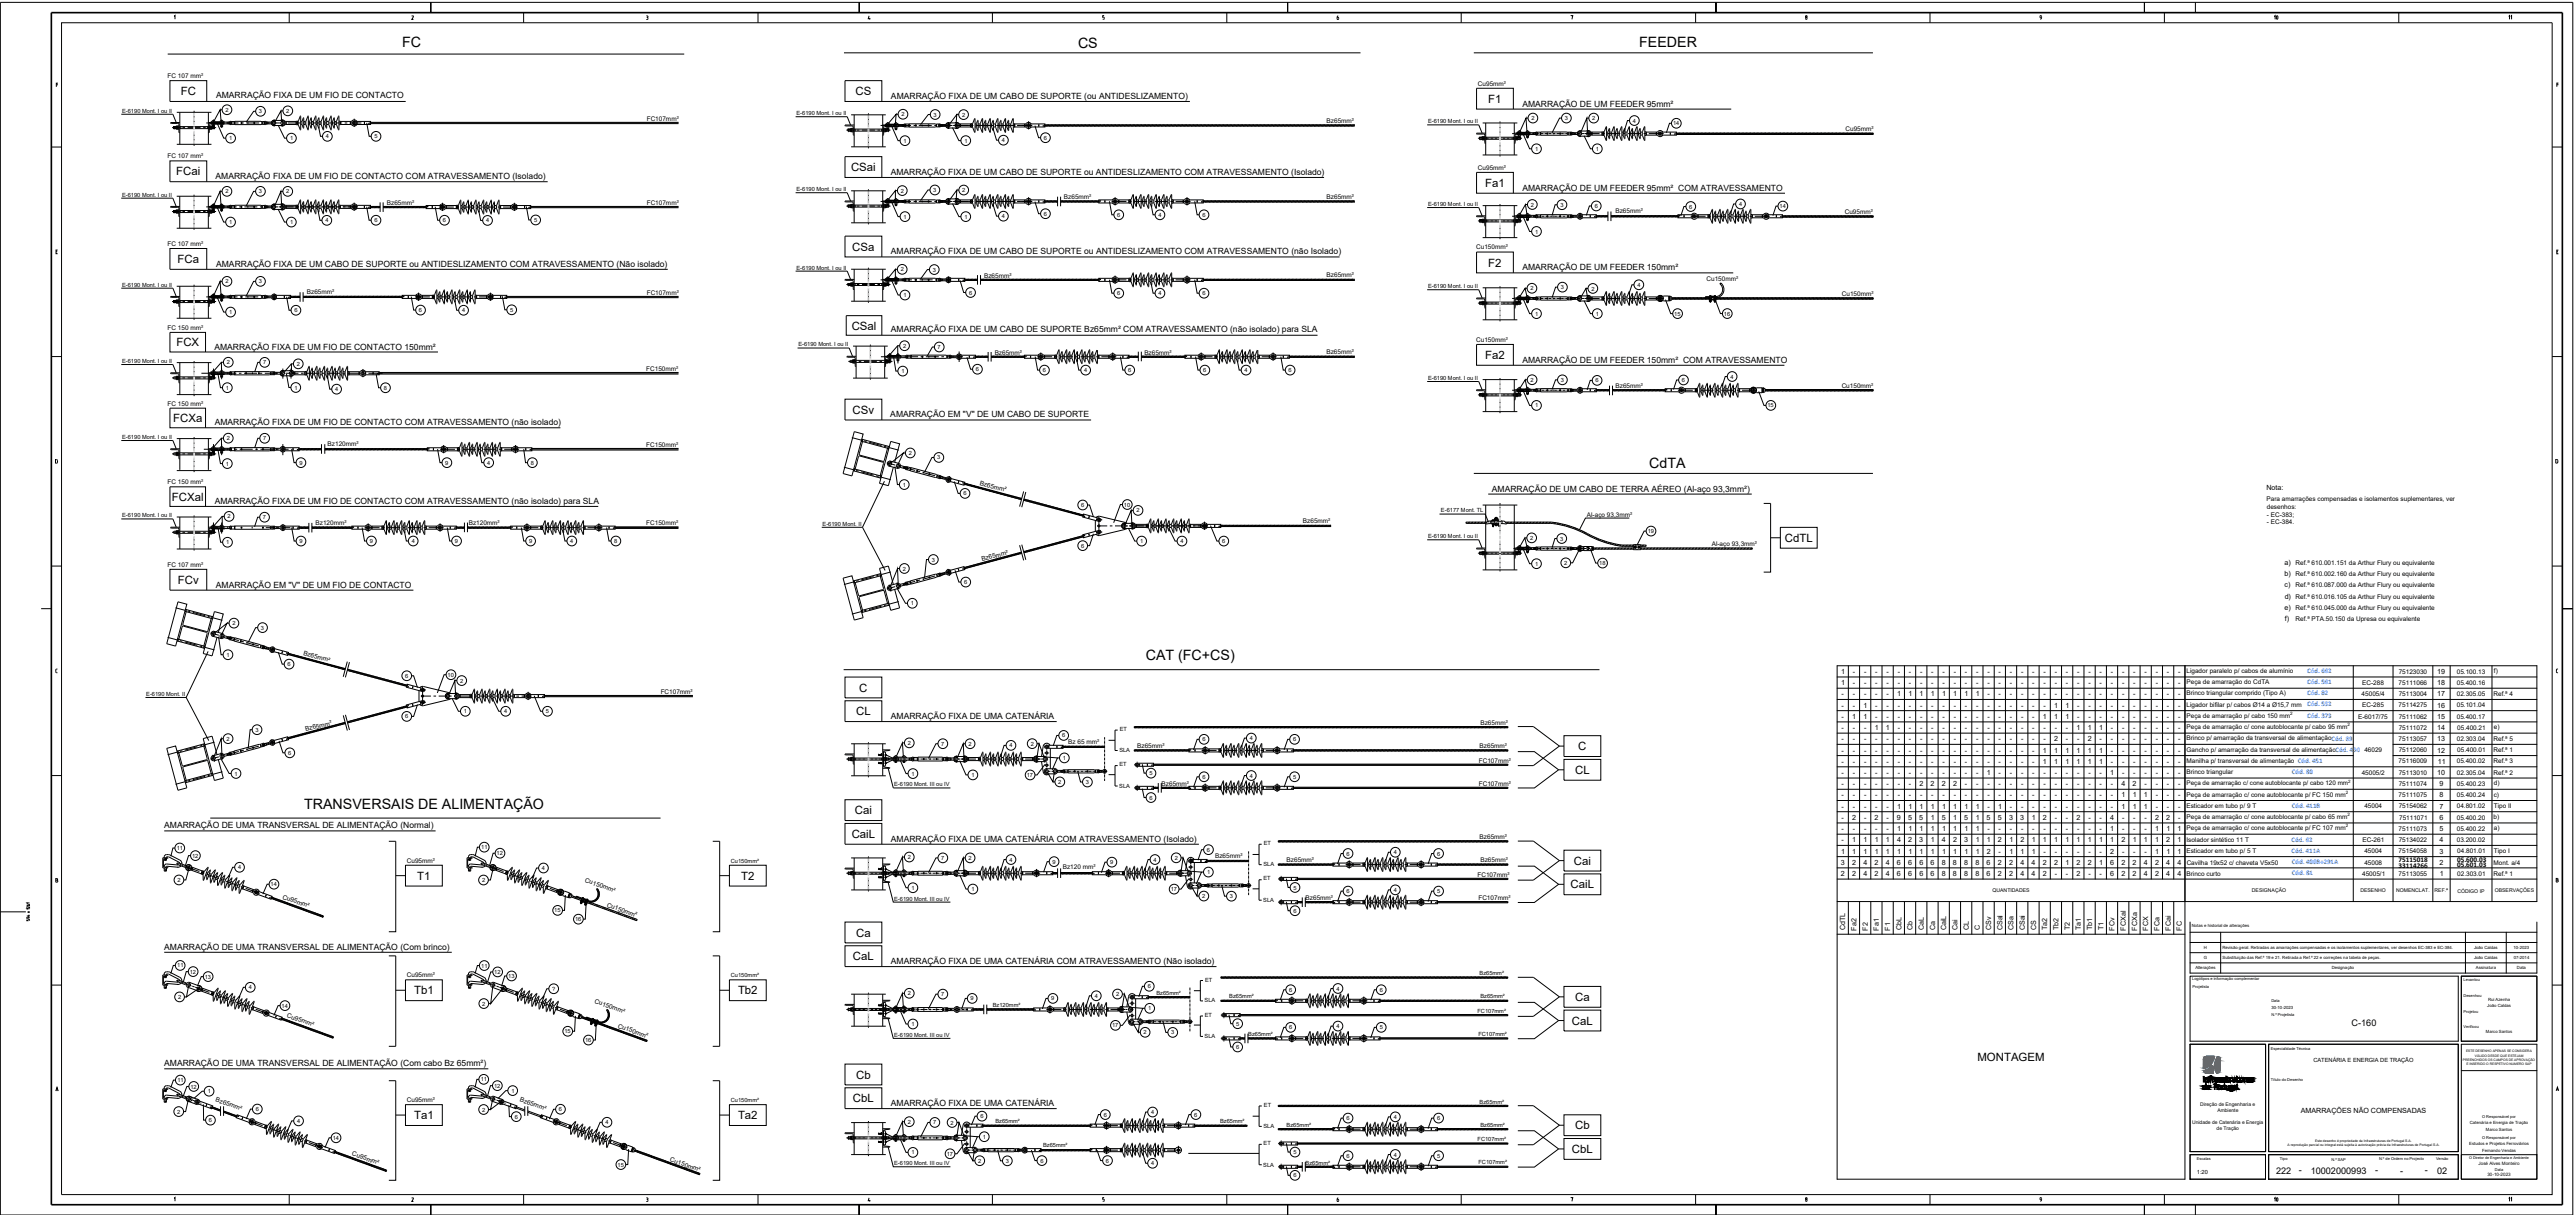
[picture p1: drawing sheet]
<svg xmlns="http://www.w3.org/2000/svg" width="1262mm" height="595mm" viewBox="0 0 1262 595" stroke-linecap="round" stroke-linejoin="round" font-family="sans-serif">
<defs><g id="words">
<g font-size="7.1">
<text x="1112" y="12">10</text>
<text x="1112" y="591">10</text>
</g>
<g font-size="7">
<text x="197" y="23">FC</text>
<text x="528" y="23">CS</text>
<text x="804" y="23">FEEDER</text>
<text x="808" y="229">CdTA</text>
<text x="562" y="323">CAT (FC+CS)</text>
<text x="149" y="396">TRANSVERSAIS DE ALIMENTAÇÃO</text>
</g>
<g font-size="5.6">
<text x="89" y="47">FC</text>
<text x="419" y="47">CS</text>
<text x="730" y="50">F1</text>
<text x="417" y="84">CSai</text>
<text x="86" y="86">FCai</text>
<text x="728" y="92">Fa1</text>
<text x="418" y="123">CSa</text>
<text x="87" y="129">FCa</text>
<text x="730" y="131">F2</text>
<text x="418" y="161">CSal</text>
<text x="86" y="170">FCX</text>
<text x="728" y="176">Fa2</text>
<text x="418" y="203">CSv</text>
<text x="85" y="207">FCXa</text>
<text x="84" y="245">FCXal</text>
<text x="875" y="265">CdTL</text>
<text x="87" y="286">FCv</text>
<text x="421" y="339">C</text>
<text x="420" y="350">CL</text>
<text x="774" y="367">C</text>
<text x="772" y="379">CL</text>
<text x="419" y="399">Cai</text>
<text x="417" y="410">CaiL</text>
<text x="771" y="424">Cai</text>
<text x="205" y="431">T1</text>
<text x="363" y="431">T2</text>
<text x="770" y="435">CaiL</text>
<text x="420" y="459">Ca</text>
<text x="418" y="470">CaL</text>
<text x="203" y="487">Tb1</text>
<text x="362" y="487">Tb2</text>
<text x="772" y="490">Ca</text>
<text x="771" y="502">CaL</text>
<text x="969" y="520">MONTAGEM</text>
<text x="420" y="528">Cb</text>
<text x="418" y="540">CbL</text>
<text x="203" y="548">Ta1</text>
<text x="362" y="548">Ta2</text>
<text x="772" y="553">Cb</text>
<text x="771" y="565">CbL</text>
</g>
<g font-size="5.3">
<text x="654" y="11">6</text>
<text x="654" y="590">6</text>
</g>
<text font-size="4.9" x="998" y="11">9</text>
<g font-size="4.5">
<text x="1153" y="502">C-160</text>
<text x="1116" y="575">222</text>
<text x="1127" y="574">-</text>
<text x="1133" y="575">10002000993</text>
<text x="1164" y="574">-</text>
<text x="1177" y="575">-</text>
<text x="1189" y="574">-</text>
<text x="1195" y="575">02</text>
</g>
<g font-size="4.4">
<text x="1232" y="11" transform="rotate(-90 1232 11)">11</text>
<text x="1232" y="590" transform="rotate(-90 1232 590)">11</text>
</g>
<g font-size="4.2">
<text x="106" y="48">AMARRAÇÃO FIXA DE UM FIO DE CONTACTO</text>
<text x="437" y="48">AMARRAÇÃO FIXA DE UM CABO DE SUPORTE (ou ANTIDESLIZAMENTO)</text>
<text x="746" y="52">AMARRAÇÃO DE UM FEEDER 95mm²</text>
<text x="106" y="88">AMARRAÇÃO FIXA DE UM FIO DE CONTACTO COM ATRAVESSAMENTO (Isolado)</text>
<text x="437" y="86">AMARRAÇÃO FIXA DE UM CABO DE SUPORTE ou ANTIDESLIZAMENTO COM ATRAVESSAMENTO (Isolado)</text>
<text x="746" y="93">AMARRAÇÃO DE UM FEEDER 95mm² COM ATRAVESSAMENTO</text>
<text x="437" y="124">AMARRAÇÃO FIXA DE UM CABO DE SUPORTE ou ANTIDESLIZAMENTO COM ATRAVESSAMENTO (não Isolado)</text>
<text x="106" y="131">AMARRAÇÃO FIXA DE UM CABO DE SUPORTE ou ANTIDESLIZAMENTO COM ATRAVESSAMENTO (Não isolado)</text>
<text x="746" y="132">AMARRAÇÃO DE UM FEEDER 150mm²</text>
<text x="437" y="163">AMARRAÇÃO FIXA DE UM CABO DE SUPORTE Bz65mm² COM ATRAVESSAMENTO (não isolado) para SLA</text>
<text x="105" y="171">AMARRAÇÃO FIXA DE UM FIO DE CONTACTO 150mm²</text>
<text x="746" y="178">AMARRAÇÃO DE UM FEEDER 150mm² COM ATRAVESSAMENTO</text>
<text x="105" y="208">AMARRAÇÃO FIXA DE UM FIO DE CONTACTO COM ATRAVESSAMENTO (não isolado)</text>
<text x="436" y="204">AMARRAÇÃO EM &quot;V&quot; DE UM CABO DE SUPORTE</text>
<text x="731" y="241">AMARRAÇÃO DE UM CABO DE TERRA AÉREO (Al-aço 93,3mm²)</text>
<text x="105" y="247">AMARRAÇÃO FIXA DE UM FIO DE CONTACTO COM ATRAVESSAMENTO (não isolado) para SLA</text>
<text x="106" y="288">AMARRAÇÃO EM &quot;V&quot; DE UM FIO DE CONTACTO</text>
<text x="437" y="352">AMARRAÇÃO FIXA DE UMA CATENÁRIA</text>
<text x="81" y="406">AMARRAÇÃO DE UMA TRANSVERSAL DE ALIMENTAÇÃO (Normal)</text>
<text x="437" y="412">AMARRAÇÃO FIXA DE UMA CATENÁRIA COM ATRAVESSAMENTO (Isolado)</text>
<text x="81" y="465">AMARRAÇÃO DE UMA TRANSVERSAL DE ALIMENTAÇÃO (Com brinco)</text>
<text x="437" y="472">AMARRAÇÃO FIXA DE UMA CATENÁRIA COM ATRAVESSAMENTO (Não isolado)</text>
<text x="81" y="522">AMARRAÇÃO DE UMA TRANSVERSAL DE ALIMENTAÇÃO (Com cabo Bz 65mm²)</text>
<text x="437" y="542">AMARRAÇÃO FIXA DE UMA CATENÁRIA</text>
</g>
<g font-size="3.5">
<text x="1111" y="240">Nota:</text>
<text x="1120" y="277">a)</text>
<text x="1120" y="282">b)</text>
<text x="1120" y="288">c)</text>
<text x="1120" y="293">d)</text>
<text x="1120" y="299">e)</text>
<text x="1120" y="304">f)</text>
<text x="902" y="336">1</text>
<text x="902" y="330">1</text>
<text x="908" y="336">-</text>
<text x="908" y="330">-</text>
<text x="914" y="336">-</text>
<text x="914" y="330">-</text>
<text x="919" y="336">-</text>
<text x="919" y="330">-</text>
<text x="925" y="336">-</text>
<text x="925" y="330">-</text>
<text x="930" y="336">-</text>
<text x="930" y="330">-</text>
<text x="936" y="336">-</text>
<text x="936" y="330">-</text>
<text x="941" y="336">-</text>
<text x="941" y="330">-</text>
<text x="947" y="336">-</text>
<text x="947" y="330">-</text>
<text x="952" y="336">-</text>
<text x="952" y="330">-</text>
<text x="958" y="336">-</text>
<text x="958" y="330">-</text>
<text x="963" y="336">-</text>
<text x="963" y="330">-</text>
<text x="969" y="336">-</text>
<text x="969" y="330">-</text>
<text x="974" y="336">-</text>
<text x="974" y="330">-</text>
<text x="980" y="336">-</text>
<text x="980" y="330">-</text>
<text x="985" y="336">-</text>
<text x="985" y="330">-</text>
<text x="991" y="336">-</text>
<text x="991" y="330">-</text>
<text x="996" y="336">-</text>
<text x="996" y="330">-</text>
<text x="1002" y="336">-</text>
<text x="1002" y="330">-</text>
<text x="1007" y="336">-</text>
<text x="1007" y="330">-</text>
<text x="1013" y="336">-</text>
<text x="1013" y="330">-</text>
<text x="1018" y="336">-</text>
<text x="1018" y="330">-</text>
<text x="1024" y="336">-</text>
<text x="1024" y="330">-</text>
<text x="1029" y="336">-</text>
<text x="1029" y="330">-</text>
<text x="1035" y="336">-</text>
<text x="1035" y="330">-</text>
<text x="1040" y="336">-</text>
<text x="1040" y="330">-</text>
<text x="1046" y="336">-</text>
<text x="1046" y="330">-</text>
<text x="1051" y="336">-</text>
<text x="1051" y="330">-</text>
<text x="1057" y="336">-</text>
<text x="1057" y="330">-</text>
<text x="1062" y="336">-</text>
<text x="1062" y="330">-</text>
<text x="1068" y="336">-</text>
<text x="1068" y="330">-</text>
<text x="1195" y="336">18</text>
<text x="1195" y="330">19</text>
<text x="903" y="341">-</text>
<text x="908" y="341">-</text>
<text x="914" y="341">-</text>
<text x="919" y="341">-</text>
<text x="925" y="341">-</text>
<text x="930" y="341">1</text>
<text x="935" y="341">1</text>
<text x="941" y="341">1</text>
<text x="946" y="341">1</text>
<text x="952" y="341">1</text>
<text x="957" y="341">1</text>
<text x="963" y="341">1</text>
<text x="968" y="341">1</text>
<text x="974" y="341">-</text>
<text x="980" y="341">-</text>
<text x="985" y="341">-</text>
<text x="991" y="341">-</text>
<text x="996" y="341">-</text>
<text x="1002" y="341">-</text>
<text x="1007" y="341">-</text>
<text x="1013" y="341">-</text>
<text x="1018" y="341">-</text>
<text x="1024" y="341">-</text>
<text x="1029" y="341">-</text>
<text x="1035" y="341">-</text>
<text x="1040" y="341">-</text>
<text x="1046" y="341">-</text>
<text x="1051" y="341">-</text>
<text x="1057" y="341">-</text>
<text x="1062" y="341">-</text>
<text x="1068" y="341">-</text>
<text x="1195" y="341">17</text>
<text x="903" y="347">-</text>
<text x="908" y="347">-</text>
<text x="913" y="347">1</text>
<text x="919" y="347">-</text>
<text x="925" y="347">-</text>
<text x="930" y="347">-</text>
<text x="936" y="347">-</text>
<text x="941" y="347">-</text>
<text x="947" y="347">-</text>
<text x="952" y="347">-</text>
<text x="958" y="347">-</text>
<text x="963" y="347">-</text>
<text x="969" y="347">-</text>
<text x="974" y="347">-</text>
<text x="980" y="347">-</text>
<text x="985" y="347">-</text>
<text x="991" y="347">-</text>
<text x="996" y="347">-</text>
<text x="1002" y="347">-</text>
<text x="1007" y="347">1</text>
<text x="1012" y="347">1</text>
<text x="1018" y="347">-</text>
<text x="1024" y="347">-</text>
<text x="1029" y="347">-</text>
<text x="1035" y="347">-</text>
<text x="1040" y="347">-</text>
<text x="1046" y="347">-</text>
<text x="1051" y="347">-</text>
<text x="1057" y="347">-</text>
<text x="1062" y="347">-</text>
<text x="1068" y="347">-</text>
<text x="1195" y="347">16</text>
<text x="903" y="352">-</text>
<text x="908" y="352">1</text>
<text x="913" y="352">1</text>
<text x="919" y="352">-</text>
<text x="925" y="352">-</text>
<text x="930" y="352">-</text>
<text x="936" y="352">-</text>
<text x="941" y="352">-</text>
<text x="947" y="352">-</text>
<text x="952" y="352">-</text>
<text x="958" y="352">-</text>
<text x="963" y="352">-</text>
<text x="969" y="352">-</text>
<text x="974" y="352">-</text>
<text x="980" y="352">-</text>
<text x="985" y="352">-</text>
<text x="991" y="352">-</text>
<text x="996" y="352">-</text>
<text x="1001" y="352">1</text>
<text x="1007" y="352">1</text>
<text x="1012" y="352">1</text>
<text x="1018" y="352">-</text>
<text x="1024" y="352">-</text>
<text x="1029" y="352">-</text>
<text x="1035" y="352">-</text>
<text x="1040" y="352">-</text>
<text x="1046" y="352">-</text>
<text x="1051" y="352">-</text>
<text x="1057" y="352">-</text>
<text x="1062" y="352">-</text>
<text x="1068" y="352">-</text>
<text x="1195" y="352">15</text>
<text x="903" y="358">-</text>
<text x="908" y="358">-</text>
<text x="914" y="358">-</text>
<text x="919" y="358">1</text>
<text x="924" y="358">1</text>
<text x="930" y="358">-</text>
<text x="936" y="358">-</text>
<text x="941" y="358">-</text>
<text x="947" y="358">-</text>
<text x="952" y="358">-</text>
<text x="958" y="358">-</text>
<text x="963" y="358">-</text>
<text x="969" y="358">-</text>
<text x="974" y="358">-</text>
<text x="980" y="358">-</text>
<text x="985" y="358">-</text>
<text x="991" y="358">-</text>
<text x="996" y="358">-</text>
<text x="1002" y="358">-</text>
<text x="1007" y="358">-</text>
<text x="1013" y="358">-</text>
<text x="1018" y="358">1</text>
<text x="1023" y="358">1</text>
<text x="1029" y="358">1</text>
<text x="1035" y="358">-</text>
<text x="1040" y="358">-</text>
<text x="1046" y="358">-</text>
<text x="1051" y="358">-</text>
<text x="1057" y="358">-</text>
<text x="1062" y="358">-</text>
<text x="1068" y="358">-</text>
<text x="1195" y="358">14</text>
<text x="903" y="363">-</text>
<text x="908" y="363">-</text>
<text x="914" y="363">-</text>
<text x="919" y="363">-</text>
<text x="925" y="363">-</text>
<text x="930" y="363">-</text>
<text x="936" y="363">-</text>
<text x="941" y="363">-</text>
<text x="947" y="363">-</text>
<text x="952" y="363">-</text>
<text x="958" y="363">-</text>
<text x="963" y="363">-</text>
<text x="969" y="363">-</text>
<text x="974" y="363">-</text>
<text x="980" y="363">-</text>
<text x="985" y="363">-</text>
<text x="991" y="363">-</text>
<text x="996" y="363">-</text>
<text x="1002" y="363">-</text>
<text x="1007" y="363">2</text>
<text x="1013" y="363">-</text>
<text x="1018" y="363">-</text>
<text x="1023" y="363">2</text>
<text x="1029" y="363">-</text>
<text x="1035" y="363">-</text>
<text x="1040" y="363">-</text>
<text x="1046" y="363">-</text>
<text x="1051" y="363">-</text>
<text x="1057" y="363">-</text>
<text x="1062" y="363">-</text>
<text x="1068" y="363">-</text>
<text x="1195" y="363">13</text>
<text x="903" y="369">-</text>
<text x="908" y="369">-</text>
<text x="914" y="369">-</text>
<text x="919" y="369">-</text>
<text x="925" y="369">-</text>
<text x="930" y="369">-</text>
<text x="936" y="369">-</text>
<text x="941" y="369">-</text>
<text x="947" y="369">-</text>
<text x="952" y="369">-</text>
<text x="958" y="369">-</text>
<text x="963" y="369">-</text>
<text x="969" y="369">-</text>
<text x="974" y="369">-</text>
<text x="980" y="369">-</text>
<text x="985" y="369">-</text>
<text x="991" y="369">-</text>
<text x="996" y="369">-</text>
<text x="1001" y="369">1</text>
<text x="1007" y="369">1</text>
<text x="1012" y="369">1</text>
<text x="1018" y="369">1</text>
<text x="1023" y="369">1</text>
<text x="1029" y="369">1</text>
<text x="1035" y="369">-</text>
<text x="1040" y="369">-</text>
<text x="1046" y="369">-</text>
<text x="1051" y="369">-</text>
<text x="1057" y="369">-</text>
<text x="1062" y="369">-</text>
<text x="1068" y="369">-</text>
<text x="1195" y="369">12</text>
<text x="903" y="374">-</text>
<text x="908" y="374">-</text>
<text x="914" y="374">-</text>
<text x="919" y="374">-</text>
<text x="925" y="374">-</text>
<text x="930" y="374">-</text>
<text x="936" y="374">-</text>
<text x="941" y="374">-</text>
<text x="947" y="374">-</text>
<text x="952" y="374">-</text>
<text x="958" y="374">-</text>
<text x="963" y="374">-</text>
<text x="969" y="374">-</text>
<text x="974" y="374">-</text>
<text x="980" y="374">-</text>
<text x="985" y="374">-</text>
<text x="991" y="374">-</text>
<text x="996" y="374">-</text>
<text x="1001" y="374">1</text>
<text x="1007" y="374">1</text>
<text x="1012" y="374">1</text>
<text x="1018" y="374">1</text>
<text x="1023" y="374">1</text>
<text x="1029" y="374">1</text>
<text x="1035" y="374">-</text>
<text x="1040" y="374">-</text>
<text x="1046" y="374">-</text>
<text x="1051" y="374">-</text>
<text x="1057" y="374">-</text>
<text x="1062" y="374">-</text>
<text x="1068" y="374">-</text>
<text x="1195" y="374">11</text>
<text x="903" y="380">-</text>
<text x="908" y="380">-</text>
<text x="914" y="380">-</text>
<text x="919" y="380">-</text>
<text x="925" y="380">-</text>
<text x="930" y="380">-</text>
<text x="936" y="380">-</text>
<text x="941" y="380">-</text>
<text x="947" y="380">-</text>
<text x="952" y="380">-</text>
<text x="958" y="380">-</text>
<text x="963" y="380">-</text>
<text x="969" y="380">-</text>
<text x="974" y="380">1</text>
<text x="980" y="380">-</text>
<text x="985" y="380">-</text>
<text x="991" y="380">-</text>
<text x="996" y="380">-</text>
<text x="1002" y="380">-</text>
<text x="1007" y="380">-</text>
<text x="1013" y="380">-</text>
<text x="1018" y="380">-</text>
<text x="1024" y="380">-</text>
<text x="1029" y="380">-</text>
<text x="1034" y="380">1</text>
<text x="1040" y="380">-</text>
<text x="1046" y="380">-</text>
<text x="1051" y="380">-</text>
<text x="1057" y="380">-</text>
<text x="1062" y="380">-</text>
<text x="1068" y="380">-</text>
<text x="1195" y="380">10</text>
<text x="903" y="385">-</text>
<text x="908" y="385">-</text>
<text x="914" y="385">-</text>
<text x="919" y="385">-</text>
<text x="925" y="385">-</text>
<text x="930" y="385">-</text>
<text x="936" y="385">-</text>
<text x="941" y="385">2</text>
<text x="946" y="385">2</text>
<text x="952" y="385">2</text>
<text x="957" y="385">2</text>
<text x="963" y="385">-</text>
<text x="969" y="385">-</text>
<text x="974" y="385">-</text>
<text x="980" y="385">-</text>
<text x="985" y="385">-</text>
<text x="991" y="385">-</text>
<text x="996" y="385">-</text>
<text x="1002" y="385">-</text>
<text x="1007" y="385">-</text>
<text x="1013" y="385">-</text>
<text x="1018" y="385">-</text>
<text x="1024" y="385">-</text>
<text x="1029" y="385">-</text>
<text x="1035" y="385">-</text>
<text x="1040" y="385">4</text>
<text x="1045" y="385">2</text>
<text x="1051" y="385">-</text>
<text x="1057" y="385">-</text>
<text x="1062" y="385">-</text>
<text x="1068" y="385">-</text>
<text x="1196" y="385">9</text>
<text x="903" y="391">-</text>
<text x="908" y="391">-</text>
<text x="914" y="391">-</text>
<text x="919" y="391">-</text>
<text x="925" y="391">-</text>
<text x="930" y="391">-</text>
<text x="936" y="391">-</text>
<text x="941" y="391">-</text>
<text x="947" y="391">-</text>
<text x="952" y="391">-</text>
<text x="958" y="391">-</text>
<text x="963" y="391">-</text>
<text x="969" y="391">-</text>
<text x="974" y="391">-</text>
<text x="980" y="391">-</text>
<text x="985" y="391">-</text>
<text x="991" y="391">-</text>
<text x="996" y="391">-</text>
<text x="1002" y="391">-</text>
<text x="1007" y="391">-</text>
<text x="1013" y="391">-</text>
<text x="1018" y="391">-</text>
<text x="1024" y="391">-</text>
<text x="1029" y="391">-</text>
<text x="1035" y="391">-</text>
<text x="1040" y="391">1</text>
<text x="1045" y="391">1</text>
<text x="1051" y="391">1</text>
<text x="1057" y="391">-</text>
<text x="1062" y="391">-</text>
<text x="1068" y="391">-</text>
<text x="1196" y="391">8</text>
<text x="903" y="402">-</text>
<text x="903" y="396">-</text>
<text x="908" y="402">2</text>
<text x="908" y="396">-</text>
<text x="914" y="402">-</text>
<text x="914" y="396">-</text>
<text x="919" y="402">2</text>
<text x="919" y="396">-</text>
<text x="925" y="402">-</text>
<text x="925" y="396">-</text>
<text x="930" y="402">9</text>
<text x="930" y="396">1</text>
<text x="935" y="402">5</text>
<text x="935" y="396">1</text>
<text x="941" y="402">5</text>
<text x="941" y="396">1</text>
<text x="946" y="402">1</text>
<text x="946" y="396">1</text>
<text x="952" y="402">5</text>
<text x="952" y="396">1</text>
<text x="957" y="402">1</text>
<text x="957" y="396">1</text>
<text x="963" y="402">5</text>
<text x="963" y="396">1</text>
<text x="968" y="402">1</text>
<text x="968" y="396">1</text>
<text x="974" y="402">5</text>
<text x="974" y="396">-</text>
<text x="979" y="402">5</text>
<text x="979" y="396">1</text>
<text x="985" y="402">3</text>
<text x="985" y="396">-</text>
<text x="990" y="402">3</text>
<text x="991" y="396">-</text>
<text x="996" y="402">1</text>
<text x="996" y="396">-</text>
<text x="1001" y="402">2</text>
<text x="1002" y="396">-</text>
<text x="1007" y="402">-</text>
<text x="1007" y="396">-</text>
<text x="1013" y="402">-</text>
<text x="1013" y="396">-</text>
<text x="1018" y="402">2</text>
<text x="1018" y="396">-</text>
<text x="1024" y="402">-</text>
<text x="1024" y="396">-</text>
<text x="1029" y="402">-</text>
<text x="1029" y="396">-</text>
<text x="1034" y="402">4</text>
<text x="1035" y="396">-</text>
<text x="1040" y="396">1</text>
<text x="1040" y="402">-</text>
<text x="1045" y="396">1</text>
<text x="1046" y="402">-</text>
<text x="1051" y="396">1</text>
<text x="1051" y="402">-</text>
<text x="1056" y="402">2</text>
<text x="1057" y="396">-</text>
<text x="1062" y="402">2</text>
<text x="1062" y="396">-</text>
<text x="1068" y="402">-</text>
<text x="1068" y="396">-</text>
<text x="1196" y="396">7</text>
<text x="1196" y="402">6</text>
<text x="903" y="407">-</text>
<text x="908" y="407">-</text>
<text x="914" y="407">-</text>
<text x="919" y="407">-</text>
<text x="925" y="407">-</text>
<text x="930" y="407">1</text>
<text x="935" y="407">1</text>
<text x="941" y="407">1</text>
<text x="946" y="407">1</text>
<text x="952" y="407">1</text>
<text x="957" y="407">1</text>
<text x="963" y="407">1</text>
<text x="968" y="407">1</text>
<text x="974" y="407">-</text>
<text x="980" y="407">-</text>
<text x="985" y="407">-</text>
<text x="991" y="407">-</text>
<text x="996" y="407">-</text>
<text x="1002" y="407">-</text>
<text x="1007" y="407">-</text>
<text x="1013" y="407">-</text>
<text x="1018" y="407">-</text>
<text x="1024" y="407">-</text>
<text x="1029" y="407">-</text>
<text x="1034" y="407">1</text>
<text x="1040" y="407">-</text>
<text x="1046" y="407">-</text>
<text x="1051" y="407">-</text>
<text x="1056" y="407">1</text>
<text x="1062" y="407">1</text>
<text x="1067" y="407">1</text>
<text x="1196" y="407">5</text>
<text x="903" y="413">-</text>
<text x="908" y="413">1</text>
<text x="913" y="413">1</text>
<text x="919" y="413">1</text>
<text x="924" y="413">1</text>
<text x="930" y="413">4</text>
<text x="935" y="413">2</text>
<text x="941" y="413">3</text>
<text x="946" y="413">1</text>
<text x="952" y="413">4</text>
<text x="957" y="413">2</text>
<text x="963" y="413">3</text>
<text x="968" y="413">1</text>
<text x="974" y="413">1</text>
<text x="979" y="413">2</text>
<text x="985" y="413">1</text>
<text x="990" y="413">2</text>
<text x="996" y="413">1</text>
<text x="1001" y="413">1</text>
<text x="1007" y="413">1</text>
<text x="1012" y="413">1</text>
<text x="1018" y="413">1</text>
<text x="1023" y="413">1</text>
<text x="1029" y="413">1</text>
<text x="1034" y="413">1</text>
<text x="1040" y="413">2</text>
<text x="1045" y="413">1</text>
<text x="1051" y="413">1</text>
<text x="1056" y="413">1</text>
<text x="1062" y="413">2</text>
<text x="1067" y="413">1</text>
<text x="1196" y="413">4</text>
<text x="902" y="418">1</text>
<text x="908" y="418">1</text>
<text x="913" y="418">1</text>
<text x="919" y="418">1</text>
<text x="924" y="418">1</text>
<text x="930" y="418">1</text>
<text x="935" y="418">1</text>
<text x="941" y="418">1</text>
<text x="946" y="418">1</text>
<text x="952" y="418">1</text>
<text x="957" y="418">1</text>
<text x="963" y="418">1</text>
<text x="968" y="418">1</text>
<text x="974" y="418">2</text>
<text x="980" y="418">-</text>
<text x="985" y="418">1</text>
<text x="990" y="418">1</text>
<text x="996" y="418">1</text>
<text x="1002" y="418">-</text>
<text x="1007" y="418">-</text>
<text x="1013" y="418">-</text>
<text x="1018" y="418">-</text>
<text x="1024" y="418">-</text>
<text x="1029" y="418">-</text>
<text x="1034" y="418">2</text>
<text x="1040" y="418">-</text>
<text x="1046" y="418">-</text>
<text x="1051" y="418">-</text>
<text x="1056" y="418">1</text>
<text x="1062" y="418">1</text>
<text x="1067" y="418">1</text>
<text x="1196" y="418">3</text>
<text x="902" y="424">3</text>
<text x="908" y="424">2</text>
<text x="913" y="424">4</text>
<text x="919" y="424">2</text>
<text x="924" y="424">4</text>
<text x="930" y="424">6</text>
<text x="935" y="424">6</text>
<text x="941" y="424">6</text>
<text x="946" y="424">6</text>
<text x="952" y="424">8</text>
<text x="957" y="424">8</text>
<text x="963" y="424">8</text>
<text x="968" y="424">8</text>
<text x="974" y="424">6</text>
<text x="979" y="424">2</text>
<text x="985" y="424">2</text>
<text x="990" y="424">4</text>
<text x="996" y="424">4</text>
<text x="1001" y="424">2</text>
<text x="1007" y="424">2</text>
<text x="1012" y="424">1</text>
<text x="1018" y="424">2</text>
<text x="1023" y="424">2</text>
<text x="1029" y="424">1</text>
<text x="1034" y="424">6</text>
<text x="1040" y="424">2</text>
<text x="1045" y="424">2</text>
<text x="1051" y="424">4</text>
<text x="1056" y="424">2</text>
<text x="1062" y="424">4</text>
<text x="1067" y="424">4</text>
<text x="1176" y="422">75115018</text>
<text x="1176" y="425">33114266</text>
<text x="1196" y="424">2</text>
<text x="1204" y="422">05.600.03</text>
<text x="1204" y="425">05.601.03</text>
<text x="902" y="429">2</text>
<text x="908" y="429">2</text>
<text x="913" y="429">4</text>
<text x="919" y="429">2</text>
<text x="924" y="429">4</text>
<text x="930" y="429">6</text>
<text x="935" y="429">6</text>
<text x="941" y="429">6</text>
<text x="946" y="429">6</text>
<text x="952" y="429">8</text>
<text x="957" y="429">8</text>
<text x="963" y="429">8</text>
<text x="968" y="429">8</text>
<text x="974" y="429">6</text>
<text x="979" y="429">2</text>
<text x="985" y="429">2</text>
<text x="990" y="429">4</text>
<text x="996" y="429">4</text>
<text x="1001" y="429">2</text>
<text x="1007" y="429">-</text>
<text x="1013" y="429">-</text>
<text x="1018" y="429">2</text>
<text x="1024" y="429">-</text>
<text x="1029" y="429">-</text>
<text x="1034" y="429">6</text>
<text x="1040" y="429">2</text>
<text x="1045" y="429">2</text>
<text x="1051" y="429">4</text>
<text x="1056" y="429">2</text>
<text x="1062" y="429">4</text>
<text x="1067" y="429">4</text>
<text x="1196" y="429">1</text>
<text x="905" y="456" transform="rotate(-90 905 456)">CdTL</text>
<text x="910" y="456" transform="rotate(-90 910 456)">Fa2</text>
<text x="916" y="456" transform="rotate(-90 916 456)">F2</text>
<text x="921" y="456" transform="rotate(-90 921 456)">Fa1</text>
<text x="927" y="456" transform="rotate(-90 927 456)">F1</text>
<text x="932" y="456" transform="rotate(-90 932 456)">CbL</text>
<text x="938" y="456" transform="rotate(-90 938 456)">Cb</text>
<text x="943" y="456" transform="rotate(-90 943 456)">CaL</text>
<text x="949" y="456" transform="rotate(-90 949 456)">Ca</text>
<text x="954" y="456" transform="rotate(-90 954 456)">CaiL</text>
<text x="960" y="456" transform="rotate(-90 960 456)">Cai</text>
<text x="965" y="456" transform="rotate(-90 965 456)">CL</text>
<text x="971" y="456" transform="rotate(-90 971 456)">C</text>
<text x="976" y="456" transform="rotate(-90 976 456)">CSv</text>
<text x="982" y="456" transform="rotate(-90 982 456)">CSal</text>
<text x="987" y="456" transform="rotate(-90 987 456)">CSa</text>
<text x="993" y="456" transform="rotate(-90 993 456)">CSai</text>
<text x="998" y="456" transform="rotate(-90 998 456)">CS</text>
<text x="1004" y="456" transform="rotate(-90 1004 456)">Ta2</text>
<text x="1009" y="456" transform="rotate(-90 1009 456)">Tb2</text>
<text x="1015" y="456" transform="rotate(-90 1015 456)">T2</text>
<text x="1020" y="456" transform="rotate(-90 1020 456)">Ta1</text>
<text x="1026" y="456" transform="rotate(-90 1026 456)">Tb1</text>
<text x="1031" y="456" transform="rotate(-90 1031 456)">T1</text>
<text x="1037" y="456" transform="rotate(-90 1037 456)">FCv</text>
<text x="1042" y="456" transform="rotate(-90 1042 456)">FCXal</text>
<text x="1048" y="456" transform="rotate(-90 1048 456)">FCXa</text>
<text x="1053" y="456" transform="rotate(-90 1053 456)">FCX</text>
<text x="1059" y="456" transform="rotate(-90 1059 456)">FCa</text>
<text x="1064" y="456" transform="rotate(-90 1064 456)">FCai</text>
<text x="1070" y="456" transform="rotate(-90 1070 456)">FC</text>
<text x="1128" y="545">AMARRAÇÕES NÃO COMPENSADAS</text>
</g>
<g font-size="3.3" fill="#085ef9">
<text x="1131" y="330">Cód. 662</text>
<text x="1131" y="335">Cód. 561</text>
<text x="1131" y="340">Cód. 82</text>
<text x="1131" y="346">Cód. 552</text>
<text x="1131" y="351">Cód. 373</text>
<text x="1123" y="379">Cód. 80</text>
<text x="1123" y="396">Cód. 411B</text>
<text x="1123" y="412">Cód. 62</text>
<text x="1123" y="418">Cód. 411A</text>
<text x="1123" y="423">Cód. 406B+291A</text>
<text x="1123" y="429">Cód. 81</text>
</g>
<g font-size="3.1">
<text x="82" y="38">FC 107 mm²</text>
<text x="724" y="42">Cu95mm²</text>
<text x="317" y="59">FC107mm²</text>
<text x="650" y="60">Bz65mm²</text>
<text x="905" y="64">Cu95mm²</text>
<text x="82" y="78">FC 107 mm²</text>
<text x="724" y="83">Cu95mm²</text>
<text x="190" y="100">Bz65mm²</text>
<text x="317" y="100">FC107mm²</text>
<text x="522" y="97">Bz65mm²</text>
<text x="650" y="97">Bz65mm²</text>
<text x="792" y="104">Bz65mm²</text>
<text x="904" y="105">Cu95mm²</text>
<text x="82" y="120">FC 107 mm²</text>
<text x="724" y="122">Cu150mm²</text>
<text x="482" y="136">Bz65mm²</text>
<text x="650" y="136">Bz65mm²</text>
<text x="837" y="138">Cu150mm²</text>
<text x="150" y="144">Bz65mm²</text>
<text x="317" y="144">FC107mm²</text>
<text x="903" y="145">Cu150mm²</text>
<text x="82" y="162">FC 150 mm²</text>
<text x="724" y="167">Cu150mm²</text>
<text x="488" y="174">Bz65mm²</text>
<text x="561" y="174">Bz65mm²</text>
<text x="650" y="173">Bz65mm²</text>
<text x="317" y="182">FC150mm²</text>
<text x="792" y="190">Bz65mm²</text>
<text x="903" y="190">Cu150mm²</text>
<text x="82" y="199">FC 150 mm²</text>
<text x="161" y="218">Bz120mm²</text>
<text x="317" y="219">FC150mm²</text>
<text x="82" y="237">FC 150 mm²</text>
<text x="480" y="238" transform="rotate(14 480 238)">Bz65mm²</text>
<text x="1111" y="246">Para amarrações compensadas e isolamentos suplementares, ver</text>
<text x="1111" y="249">desenhos:</text>
<text x="155" y="257">Bz120mm²</text>
<text x="230" y="257">Bz120mm²</text>
<text x="317" y="257">FC150mm²</text>
<text x="639" y="256">Bz65mm²</text>
<text x="778" y="253">Al-aço 93,3mm²</text>
<text x="1111" y="253">- EC-383;</text>
<text x="1111" y="257">- EC-384.</text>
<text x="839" y="267">Al-aço 93,3mm²</text>
<text x="481" y="275" transform="rotate(-14 481 275)">Bz65mm²</text>
<text x="82" y="278">FC 107 mm²</text>
<text x="1125" y="277">Ref.ª 610.001.151 da Arthur Flury ou equivalente</text>
<text x="1125" y="282">Ref.ª 610.002.160 da Arthur Flury ou equivalente</text>
<text x="1125" y="288">Ref.ª 610.087.000 da Arthur Flury ou equivalente</text>
<text x="1125" y="293">Ref.ª 610.016.105 da Arthur Flury ou equivalente</text>
<text x="1125" y="299">Ref.ª 610.045.000 da Arthur Flury ou equivalente</text>
<text x="1125" y="304">Ref.ª PTA.50.150 da Upresa ou equivalente</text>
<text x="149" y="321" transform="rotate(14 149 321)">Bz65mm²</text>
<text x="1072" y="330">Ligador paralelo p/ cabos de alumínio</text>
<text x="1176" y="330">75123030</text>
<text x="1204" y="330">05.100.13</text>
<text x="1223" y="330">f)</text>
<text x="1072" y="335">Peça de amarração do CdTA</text>
<text x="1158" y="335">EC-288</text>
<text x="1176" y="335">75111066</text>
<text x="1204" y="335">05.400.16</text>
<text x="324" y="340">FC107mm²</text>
<text x="1072" y="341">Brinco triangular comprido (Tipo A)</text>
<text x="1158" y="341">45005/4</text>
<text x="1176" y="341">75113004</text>
<text x="1204" y="341">02.305.05</text>
<text x="1222" y="341">Ref.ª 4</text>
<text x="1072" y="346">Ligador bifilar p/ cabos Ø14 a Ø15,7 mm</text>
<text x="1158" y="346">EC-285</text>
<text x="1176" y="346">75114275</text>
<text x="1204" y="346">05.101.04</text>
<text x="1072" y="352">Peça de amarração p/ cabo 150 mm</text>
<text x="1156" y="352">E-6017/75</text>
<text x="1176" y="352">75111062</text>
<text x="1204" y="352">05.400.17</text>
<text x="150" y="358" transform="rotate(-14 150 358)">Bz65mm²</text>
<text x="726" y="355">Bz65mm²</text>
<text x="1072" y="357">Peça de amarração c/ cone autoblocante p/ cabo 95 mm</text>
<text x="1176" y="357">75111072</text>
<text x="1205" y="357">05.400.21</text>
<text x="1222" y="357">e)</text>
<text x="524" y="365">Bz 65 mm²</text>
<text x="1072" y="363">Brinco p/ amarração da transversal de alimentaçãoCód. 89</text>
<text x="1176" y="363">75113057</text>
<text x="1204" y="363">02.303.04</text>
<text x="1222" y="363">Ref.ª 5</text>
<text x="557" y="367">Bz65mm²</text>
<text x="725" y="366">Bz65mm²</text>
<text x="1072" y="368">Gancho p/ amarração da transversal de alimentaçãoCód. 450</text>
<text x="1159" y="368">46029</text>
<text x="1176" y="368">75112060</text>
<text x="1205" y="368">05.400.01</text>
<text x="1222" y="368">Ref.ª 1</text>
<text x="725" y="374">FC107mm²</text>
<text x="1072" y="374">Manilha p/ transversal de alimentação Cód. 451</text>
<text x="1176" y="374">75116009</text>
<text x="1204" y="374">05.400.02</text>
<text x="1222" y="374">Ref.ª 3</text>
<text x="1072" y="379">Brinco triangular</text>
<text x="1158" y="379">45005/2</text>
<text x="1176" y="379">75113010</text>
<text x="1204" y="379">02.305.04</text>
<text x="1222" y="379">Ref.ª 2</text>
<text x="569" y="385">Bz65mm²</text>
<text x="725" y="385">FC107mm²</text>
<text x="1072" y="385">Peça de amarração c/ cone autoblocante p/ cabo 120 mm</text>
<text x="1176" y="385">75111074</text>
<text x="1204" y="385">05.400.23</text>
<text x="1222" y="385">d)</text>
<text x="1072" y="396">Esticador em tubo p/ 9 T</text>
<text x="1072" y="390">Peça de amarração c/ cone autoblocante p/ FC 150 mm</text>
<text x="1159" y="396">45004</text>
<text x="1176" y="390">75111075</text>
<text x="1176" y="396">75154062</text>
<text x="1204" y="396">04.801.02</text>
<text x="1204" y="390">05.400.24</text>
<text x="1222" y="390">c)</text>
<text x="1222" y="396">Tipo II</text>
<text x="1072" y="401">Peça de amarração c/ cone autoblocante p/ cabo 65 mm</text>
<text x="1176" y="401">75111071</text>
<text x="1204" y="401">05.400.20</text>
<text x="1222" y="401">b)</text>
<text x="1072" y="407">Peça de amarração c/ cone autoblocante p/ FC 107 mm</text>
<text x="1176" y="407">75111073</text>
<text x="1204" y="407">05.400.22</text>
<text x="1222" y="407">a)</text>
<text x="725" y="411">Bz65mm²</text>
<text x="1072" y="412">Isolador sintético 11 T</text>
<text x="1158" y="412">EC-261</text>
<text x="1176" y="412">75134022</text>
<text x="1204" y="412">03.200.02</text>
<text x="1072" y="418">Esticador em tubo p/ 5 T</text>
<text x="1159" y="418">45004</text>
<text x="1176" y="418">75154058</text>
<text x="1205" y="418">04.801.01</text>
<text x="1222" y="418">Tipo I</text>
<text x="199" y="423">Cu95mm²</text>
<text x="521" y="426">Bz120 mm²</text>
<text x="596" y="420">Bz65mm²</text>
<text x="631" y="422">Bz65mm²</text>
<text x="726" y="422">Bz65mm²</text>
<text x="1072" y="423">Cavilha 19x52 c/ chaveta V5x50</text>
<text x="1159" y="423">45008</text>
<text x="1222" y="423">Mont. a/4</text>
<text x="287" y="432" transform="rotate(19 287 432)">Cu150mm²</text>
<text x="724" y="429">FC107mm²</text>
<text x="1072" y="429">Brinco curto</text>
<text x="1158" y="429">45005/1</text>
<text x="1176" y="429">75113055</text>
<text x="1205" y="429">02.303.01</text>
<text x="1222" y="429">Ref.ª 1</text>
<text x="138" y="440" transform="rotate(19 138 440)">Cu95mm²</text>
<text x="640" y="441">Bz65mm²</text>
<text x="725" y="441">FC107mm²</text>
<text x="297" y="444" transform="rotate(19 297 444)">Cu150mm²</text>
<text x="199" y="479">Cu95mm²</text>
<text x="291" y="491" transform="rotate(19 291 491)">Cu150mm²</text>
<text x="140" y="498" transform="rotate(19 140 498)">Cu95mm²</text>
<text x="303" y="503" transform="rotate(19 303 503)">Cu150mm²</text>
<text x="106" y="539" transform="rotate(19 106 539)">Bz65mm²</text>
<text x="199" y="540">Cu95mm²</text>
<text x="255" y="539" transform="rotate(19 255 539)">Bz65mm²</text>
<text x="172" y="566" transform="rotate(19 172 566)">Cu95mm²</text>
<text x="328" y="569" transform="rotate(19 328 569)">Cu150mm²</text>
</g>
<g font-size="2.8">
<text x="60" y="55">E-6190 Mont. I ou II</text>
<text x="111" y="55">2</text>
<text x="127" y="56">3</text>
<text x="140" y="55">2</text>
<text x="390" y="56">E-6190 Mont. I ou II</text>
<text x="442" y="57">2</text>
<text x="458" y="57">3</text>
<text x="472" y="57">2</text>
<text x="751" y="59">2</text>
<text x="767" y="59">3</text>
<text x="780" y="59">2</text>
<text x="700" y="60">E-6190 Mont. I ou II</text>
<text x="800" y="60">4</text>
<text x="820" y="61">14</text>
<text x="112" y="69">1</text>
<text x="142" y="69">1</text>
<text x="160" y="68">4</text>
<text x="184" y="68">5</text>
<text x="443" y="70">1</text>
<text x="473" y="70">1</text>
<text x="491" y="70">4</text>
<text x="512" y="68">6</text>
<text x="753" y="74">1</text>
<text x="782" y="74">1</text>
<text x="110" y="95">2</text>
<text x="127" y="95">3</text>
<text x="140" y="95">2</text>
<text x="390" y="94">E-6190 Mont. I ou II</text>
<text x="442" y="94">2</text>
<text x="457" y="94">3</text>
<text x="472" y="94">2</text>
<text x="60" y="96">E-6190 Mont. I ou II</text>
<text x="700" y="101">E-6190 Mont. I ou II</text>
<text x="750" y="101">2</text>
<text x="765" y="101">3</text>
<text x="782" y="102">6</text>
<text x="852" y="101">4</text>
<text x="872" y="102">14</text>
<text x="443" y="107">1</text>
<text x="473" y="107">1</text>
<text x="491" y="107">4</text>
<text x="512" y="106">6</text>
<text x="548" y="106">6</text>
<text x="568" y="106">4</text>
<text x="589" y="106">6</text>
<text x="828" y="102">6</text>
<text x="112" y="110">1</text>
<text x="142" y="110">1</text>
<text x="159" y="109">4</text>
<text x="184" y="109">6</text>
<text x="217" y="109">6</text>
<text x="238" y="109">4</text>
<text x="262" y="109">5</text>
<text x="753" y="114">1</text>
<text x="390" y="132">E-6190 Mont. I ou II</text>
<text x="442" y="133">2</text>
<text x="457" y="133">3</text>
<text x="60" y="140">E-6190 Mont. I ou II</text>
<text x="111" y="139">2</text>
<text x="127" y="139">3</text>
<text x="700" y="141">E-6190 Mont. I ou II</text>
<text x="750" y="142">2</text>
<text x="765" y="142">3</text>
<text x="780" y="142">2</text>
<text x="803" y="140">4</text>
<text x="443" y="146">1</text>
<text x="475" y="144">6</text>
<text x="548" y="145">6</text>
<text x="568" y="145">4</text>
<text x="589" y="145">6</text>
<text x="112" y="154">1</text>
<text x="144" y="153">6</text>
<text x="205" y="153">6</text>
<text x="227" y="153">4</text>
<text x="250" y="153">5</text>
<text x="753" y="155">1</text>
<text x="782" y="155">1</text>
<text x="821" y="155">15</text>
<text x="845" y="155">16</text>
<text x="391" y="170">E-6190 Mont. I ou II</text>
<text x="443" y="170">2</text>
<text x="460" y="171">7</text>
<text x="60" y="178">E-6190 Mont. I ou II</text>
<text x="111" y="178">2</text>
<text x="129" y="179">7</text>
<text x="145" y="179">2</text>
<text x="442" y="183">1</text>
<text x="478" y="182">6</text>
<text x="511" y="182">6</text>
<text x="531" y="182">4</text>
<text x="553" y="182">6</text>
<text x="590" y="182">6</text>
<text x="610" y="182">4</text>
<text x="632" y="182">6</text>
<text x="848" y="185">4</text>
<text x="111" y="191">1</text>
<text x="144" y="191">1</text>
<text x="164" y="192">4</text>
<text x="188" y="191">8</text>
<text x="700" y="186">E-6190 Mont. I ou II</text>
<text x="750" y="187">2</text>
<text x="765" y="187">3</text>
<text x="782" y="187">6</text>
<text x="824" y="187">6</text>
<text x="753" y="200">1</text>
<text x="866" y="200">15</text>
<text x="60" y="215">E-6190 Mont. I ou II</text>
<text x="111" y="216">2</text>
<text x="129" y="216">7</text>
<text x="147" y="228">9</text>
<text x="218" y="228">9</text>
<text x="239" y="228">4</text>
<text x="260" y="228">8</text>
<text x="445" y="223">2</text>
<text x="459" y="225">3</text>
<text x="111" y="228">1</text>
<text x="443" y="238">1</text>
<text x="472" y="243">6</text>
<text x="530" y="248">6</text>
<text x="551" y="248">10</text>
<text x="557" y="251">2</text>
<text x="706" y="251">E-6177 Mont. TL</text>
<text x="60" y="253">E-6190 Mont. I ou II</text>
<text x="112" y="254">2</text>
<text x="129" y="254">7</text>
<text x="403" y="258">E-6190 Mont. II</text>
<text x="700" y="264">E-6190 Mont. I ou II</text>
<text x="808" y="261">19</text>
<text x="111" y="267">1</text>
<text x="147" y="266">9</text>
<text x="181" y="266">9</text>
<text x="202" y="266">4</text>
<text x="223" y="266">9</text>
<text x="259" y="266">9</text>
<text x="280" y="266">4</text>
<text x="301" y="266">8</text>
<text x="530" y="268">6</text>
<text x="559" y="266">1</text>
<text x="579" y="266">4</text>
<text x="599" y="266">6</text>
<text x="750" y="264">2</text>
<text x="765" y="265">3</text>
<text x="457" y="275">3</text>
<text x="443" y="279">2</text>
<text x="753" y="277">1</text>
<text x="767" y="277">2</text>
<text x="784" y="277">18</text>
<text x="473" y="286">6</text>
<text x="447" y="297">1</text>
<text x="114" y="306">2</text>
<text x="128" y="308">3</text>
<text x="111" y="322">1</text>
<text x="141" y="326">6</text>
<text x="199" y="332">6</text>
<text x="219" y="331">10</text>
<text x="226" y="334">2</text>
<text x="72" y="341">E-6190 Mont. II</text>
<text x="199" y="352">6</text>
<text x="227" y="349">1</text>
<text x="247" y="349">4</text>
<text x="268" y="349">5</text>
<text x="125" y="358">3</text>
<text x="549" y="358">ET</text>
<text x="111" y="363">2</text>
<text x="445" y="365">2</text>
<text x="461" y="365">7</text>
<text x="475" y="365">2</text>
<text x="505" y="365">2</text>
<text x="521" y="361">6</text>
<text x="589" y="363">6</text>
<text x="613" y="363">4</text>
<text x="634" y="363">6</text>
<text x="141" y="370">6</text>
<text x="495" y="366">4</text>
<text x="549" y="368">SLA</text>
<text x="521" y="372">1</text>
<text x="549" y="375">ET</text>
<text x="115" y="380">1</text>
<text x="447" y="380">1</text>
<text x="476" y="381">1</text>
<text x="503" y="381">17</text>
<text x="519" y="384">2</text>
<text x="563" y="380">5</text>
<text x="589" y="381">6</text>
<text x="613" y="381">4</text>
<text x="634" y="381">5</text>
<text x="438" y="385">E-6190 Mont. III ou IV</text>
<text x="532" y="384">3</text>
<text x="549" y="386">SLA</text>
<text x="563" y="392">6</text>
<text x="87" y="416">11</text>
<text x="236" y="416">11</text>
<text x="243" y="419">12</text>
<text x="592" y="417">6</text>
<text x="620" y="414">ET</text>
<text x="660" y="419">6</text>
<text x="683" y="418">4</text>
<text x="704" y="419">6</text>
<text x="94" y="420">12</text>
<text x="117" y="426">4</text>
<text x="358" y="423">Cu150mm²</text>
<text x="445" y="421">2</text>
<text x="461" y="421">7</text>
<text x="475" y="421">2</text>
<text x="495" y="422">4</text>
<text x="516" y="423">9</text>
<text x="544" y="423">9</text>
<text x="565" y="422">4</text>
<text x="576" y="421">2</text>
<text x="619" y="424">SLA</text>
<text x="266" y="426">4</text>
<text x="592" y="428">1</text>
<text x="619" y="431">ET</text>
<text x="87" y="432">2</text>
<text x="133" y="434">14</text>
<text x="236" y="432">2</text>
<text x="447" y="436">1</text>
<text x="476" y="436">1</text>
<text x="574" y="437">17</text>
<text x="634" y="436">5</text>
<text x="660" y="437">6</text>
<text x="683" y="437">4</text>
<text x="704" y="437">5</text>
<text x="438" y="441">E-6190 Mont. III ou IV</text>
<text x="589" y="440">2</text>
<text x="603" y="440">3</text>
<text x="619" y="442">SLA</text>
<text x="272" y="447">15</text>
<text x="634" y="447">6</text>
<text x="282" y="451">16</text>
<text x="87" y="474">11</text>
<text x="236" y="474">11</text>
<text x="93" y="477">12</text>
<text x="100" y="479">13</text>
<text x="242" y="477">12</text>
<text x="249" y="479">13</text>
<text x="358" y="479">Cu150mm²</text>
<text x="725" y="478">Bz65mm²</text>
<text x="122" y="485">4</text>
<text x="271" y="485">?</text>
<text x="563" y="484">6</text>
<text x="591" y="481">ET</text>
<text x="632" y="486">6</text>
<text x="655" y="485">4</text>
<text x="676" y="486">6</text>
<text x="87" y="489">2</text>
<text x="445" y="488">2</text>
<text x="461" y="488">7</text>
<text x="476" y="490">9</text>
<text x="515" y="490">9</text>
<text x="537" y="489">4</text>
<text x="547" y="488">2</text>
<text x="567" y="487">Bz65mm²</text>
<text x="591" y="491">SLA</text>
<text x="603" y="489">Bz65mm²</text>
<text x="726" y="489">Bz65mm²</text>
<text x="138" y="494">14</text>
<text x="236" y="493">2</text>
<text x="487" y="493">Bz120mm²</text>
<text x="563" y="495">1</text>
<text x="591" y="498">ET</text>
<text x="724" y="496">FC107mm²</text>
<text x="447" y="503">1</text>
<text x="545" y="503">17</text>
<text x="606" y="502">5</text>
<text x="655" y="504">4</text>
<text x="277" y="506">15</text>
<text x="438" y="508">E-6190 Mont. III ou IV</text>
<text x="561" y="507">2</text>
<text x="574" y="507">3</text>
<text x="590" y="509">SLA</text>
<text x="612" y="508">Bz65mm²</text>
<text x="632" y="504">6</text>
<text x="676" y="504">5</text>
<text x="725" y="507">FC107mm²</text>
<text x="287" y="510">16</text>
<text x="606" y="514">6</text>
<text x="1134" y="520">CATENÁRIA E ENERGIA DE TRAÇÃO</text>
<text x="87" y="530">11</text>
<text x="93" y="533">12</text>
<text x="236" y="530">11</text>
<text x="242" y="533">12</text>
<text x="102" y="536">1</text>
<text x="251" y="535">1</text>
<text x="358" y="540">Cu150mm²</text>
<text x="87" y="545">2</text>
<text x="125" y="544">6</text>
<text x="236" y="544">2</text>
<text x="274" y="544">6</text>
<text x="564" y="546">4</text>
<text x="620" y="542">ET</text>
<text x="725" y="541">Bz65mm²</text>
<text x="102" y="550">6</text>
<text x="146" y="550">4</text>
<text x="252" y="548">6</text>
<text x="297" y="551">4</text>
<text x="445" y="550">2</text>
<text x="457" y="551">7</text>
<text x="466" y="551">2</text>
<text x="481" y="548">6</text>
<text x="488" y="550">Bz65mm²</text>
<text x="541" y="547">6</text>
<text x="585" y="547">6</text>
<text x="598" y="550">Bz65mm²</text>
<text x="631" y="552">Bz65mm²</text>
<text x="660" y="549">6</text>
<text x="683" y="548">4</text>
<text x="704" y="549">6</text>
<text x="726" y="552">Bz65mm²</text>
<text x="482" y="558">1</text>
<text x="619" y="552">SLA</text>
<text x="163" y="558">14</text>
<text x="511" y="562">Bz65mm²</text>
<text x="619" y="561">ET</text>
<text x="724" y="559">FC107mm²</text>
<text x="447" y="565">1</text>
<text x="464" y="566">17</text>
<text x="480" y="570">2</text>
<text x="493" y="570">3</text>
<text x="510" y="569">6</text>
<text x="542" y="569">6</text>
<text x="634" y="565">5</text>
<text x="660" y="567">6</text>
<text x="683" y="566">4</text>
<text x="704" y="567">5</text>
<text x="303" y="571">15</text>
<text x="438" y="571">E-6190 Mont. III ou IV</text>
<text x="564" y="571">4</text>
<text x="619" y="571">SLA</text>
<text x="640" y="571">Bz65mm²</text>
<text x="725" y="570">FC107mm²</text>
<text x="1077" y="575">1:20</text>
<text x="634" y="577">6</text>
</g>
<g font-size="2.5">
<text x="977" y="437">QUANTIDADES</text>
<text x="1104" y="437">DESIGNAÇÃO</text>
<text x="1157" y="437">DESENHO</text>
<text x="1175" y="437">NOMENCLAT.</text>
<text x="1193" y="437">REF.ª</text>
<text x="1205" y="437">CÓDIGO IP</text>
<text x="1223" y="437">OBSERVAÇÕES</text>
</g>
<g font-size="2.4">
<text x="1078" y="542">Direção de Engenharia e</text>
<text x="1087" y="545">Ambiente</text>
<text x="1075" y="551">Unidade de Catenária e Energia</text>
<text x="1087" y="554">de Tração</text>
</g>
<g font-size="2.2">
<text x="1123" y="350">2</text>
<text x="1151" y="356">2</text>
<text x="1151" y="383">2</text>
<text x="1150" y="389">2</text>
<text x="1151" y="400">2</text>
<text x="1150" y="405">2</text>
<text x="1215" y="571">José Alves Monteiro</text>
<text x="1219" y="576">30-10-2023</text>
</g>
<g font-size="2.1">
<text x="1074" y="454">Notas e historial de alterações</text>
<text x="1080" y="465">H</text>
<text x="1089" y="465">Revisão geral. Retiradas as amarrações compensadas e os isolamentos suplementares, ver desenhos EC-383 e EC-384.</text>
<text x="1213" y="465">João Caldas</text>
<text x="1232" y="465">10-2023</text>
<text x="1080" y="470">G</text>
<text x="1089" y="470">Substituição das Ref.ª 19 e 21. Retirada a Ref.ª 22 e correções na tabela de peças.</text>
<text x="1213" y="470">João Caldas</text>
<text x="1232" y="470">07-2014</text>
<text x="1076" y="475">Alterações</text>
<text x="1143" y="475">Designação</text>
<text x="1214" y="475">Assinatura</text>
<text x="1234" y="475">Data</text>
<text x="1220" y="490">Rui Azenha</text>
<text x="1113" y="494">30-10-2023</text>
<text x="1219" y="493">João Caldas</text>
<text x="1219" y="506">Marco Santos</text>
<text x="1211" y="551">Catenária e Energia de Tração</text>
<text x="1219" y="554">Marco Santos</text>
<text x="1210" y="561">Estudos e Projetos Ferroviários</text>
<text x="1217" y="564">Fernando Vendas</text>
</g>
<g font-size="1.9">
<text x="1075" y="480">Logótipos e informação complementar</text>
<text x="1075" y="484">Projetista</text>
<text x="1208" y="480">Levantou</text>
<text x="1113" y="491">Data</text>
<text x="1208" y="488">Desenhou</text>
<text x="1113" y="498">N.º Projetista</text>
<text x="1208" y="496">Projetou</text>
<text x="1208" y="504">Verificou</text>
<text x="1113" y="514">Especialidade Técnica</text>
<text x="1113" y="529">Título do Desenho</text>
<text x="1217" y="548">O Responsável por</text>
<text x="1217" y="558">O Responsável por</text>
<text x="1077" y="568">Escalas</text>
<text x="1118" y="568">Tipo</text>
<text x="1143" y="568">N.º SAP</text>
<text x="1166" y="568">N.º de Ordem no Projecto</text>
<text x="1194" y="568">Versão</text>
<text x="1223" y="574">Data</text>
</g>
<text font-size="1.8" x="1210" y="568">O Diretor de Engenharia e Ambiente</text>
<g font-size="1.7">
<text x="1121" y="562">A reprodução parcial ou integral está sujeita à autorização prévia da Infraestruturas de Portugal S.A.</text>
<text x="1135" y="560">Este desenho é propriedade da Infraestruturas de Portugal S.A.</text>
</g>
<g font-size="1.6">
<text x="1209" y="515">ESTE DESENHO APENAS SE CONSIDERA</text>
<text x="1207" y="520">PREENCHIDOS OS CAMPOS DE APROVAÇÃO</text>
<text x="1209" y="522">E INSERIDO O RESPETIVO NUMERO SAP</text>
<text x="1213" y="518">VÁLIDO DESDE QUE ESTEJAM</text>
</g>
</g></defs>
<!-- layer: _CAT-LINHAS DE CONTORNO 00 -->
<g fill="none" stroke="#000" stroke-width=".49">
<path d="M88 55v16M102 55v16M112 60h1M115 59v2M130 60h1M140 59v2M146 59v2M148 59v2M150 59v2M152 59v2M154 59v2M156 59v2"/>
<path d="M157 59v2M159 59v2M161 59v2M163 59v2M165 59v2M172 59v2M419 56v16M433 56v16M85 63h3M85 62v1v-1h1zM85 62h.1M86 62v1"/>
<path d="M86 62v1h2M86 62h2M87 62v1M88 62v1M88 61v4M88 60h-4h3l1 1M88 63h14M89 62v1M102 62v1M102 60h5l-4 1v4h-1M102 62h-14M103 62v1"/>
<path d="M103 62h1M103 62h2M104 62v1h-1M104 62h1M104 62v1M105 62v1v-1M105 63h-2M112 61h1M130 61h1M182 60h151M416 64h2M416 63h.1"/>
<path d="M417 63h-1v1v-1h1M417 63v1M417 63h1M417 63v2h1v-1M417 63v2M418 63v2M418 63v1M419 61h-5l4 1v4h1M419 64h14M419 63h.1M419 63h14M419 63v1"/>
<path d="M432 63h1M432 63v1M433 61h4v1h-3M433 63h1M433 63v1M434 62h-1v4M434 63v2M434 63v1M434 63v2h-1v-1M434 63h2M436 63v1v-1M436 64h-3"/>
<path d="M442 62h1M442 61h1M446 61v1M461 62h1M461 61h1M471 61v1M476 61v1M477 61v1M479 61v1M480 61v1M482 61v1M484 61v1"/>
<path d="M486 61v1M488 61v1M490 61v1M492 61v1M494 61v1M495 61v1M502 61v1M725 68h3M725 67v1v-1h2zM725 67h.1M727 67v1M727 67h1"/>
<path d="M727 67v2l1-1M727 67v2M728 67v1M728 70h.1M728 65h-4l4 1v4M728 60v16M728 68h14M729 67v1M742 67v1M742 65h5l-4 1v4h-1M742 60v16M742 67h-14"/>
<path d="M743 67v1M743 67h1M743 67h2M743 67v2M744 67v1M744 67v2M744 67v2h-1v-1M744 67h1M745 67v1zM745 68h-2M752 65h1M752 66h1"/>
<path d="M755 65v1M771 65h1M771 66h1M780 65v1M786 65v1M788 65v1M790 65v1M792 65v1M794 65v1M796 65v1M798 65v1M799 65v1"/>
<path d="M801 65v1M803 65v1M805 65v1M812 65v1M88 96v16M102 96v16M414 99h4v4h1M419 98h-5v1M419 93v16M433 98h4v1M433 93v16M434 99h-1v4"/>
<path d="M434 99h3M442 98h1M442 99h1M446 98v1M461 98h1M461 99h1M471 98v1M476 98v2M477 98v2M479 98v1M480 98v1M482 98v1"/>
<path d="M484 98v1M486 98v1M488 98v1M490 98v1M492 98v1M494 98v1M495 98v1M502 98v1M548 98v1M554 98v2M556 98v1M558 98v1"/>
<path d="M560 98v1M562 98v1M564 98v1M566 98v1M567 98v1M569 98v1M571 98v1M573 98v1M580 98v1M84 101h.1M84 101h4M84 101l4 1v4"/>
<path d="M85 104h3M85 103v1v-1h1zM85 103h.1M86 103v1h-1M86 103h2M86 103v1h2M87 103v1M88 103v1M88 104h1M88 104h14M89 103v1M102 103v1"/>
<path d="M102 104h.1M102 103h-14M102 101h5M102 106h.1M103 103v1M103 103h1v1h-1M103 103h2v1h-2M104 103v1h1v-1M107 101l-4 1-1 4M107 101h.1M112 102h1M112 101h1"/>
<path d="M115 101v1M130 102h1M130 101h1M140 101v1M146 100v2M148 101v1M150 101v1M152 101v1M154 101v1M155 101v1M157 101v1M159 101v1"/>
<path d="M161 101v1M163 101v1M165 101v1M172 101v1M219 101v1M224 101v1M225 101v1M227 101v1M228 101v1M230 101v1M232 101v1M234 101v1"/>
<path d="M236 101v1M238 101v1M240 101v1M242 101v1M243 101v1M250 101v1M260 101h73M416 101h2M416 100v1M417 101h-1v-1h1v2M417 101h1M417 101v1h1v-1"/>
<path d="M417 101v-1l1 1M417 100v2M418 100v2M418 101h.1M419 101h14M419 101h.1M419 100h14M419 100v1M432 100v1M432 101h1M433 101v-1h1v2h-1v-1M433 101h3h-3"/>
<path d="M433 101h.1M434 100v2M436 101v-1h-2v2M724 106h.1M724 106h4M724 106h4v5M725 109h3M725 108v1v-1h2zM725 108h.1M727 108v1h-2M727 108v-1l1 1M727 108h1"/>
<path d="M727 108v1h1M727 107v2M727 108v1M728 108v1M728 111h.1M728 101v15M728 109h1M728 109h14M729 108v1M742 108v1M742 109h.1M742 101v15"/>
<path d="M742 108h-14M742 106h5M743 108v1M743 108v-1l1 1M743 108h2M743 107v2M744 108v1M744 107v2M744 108v1h-1M744 108h1M744 108v1h1M745 108v1z"/>
<path d="M745 109h-2M747 106h-4v4l-1 1M747 106h.1M752 106h1M755 105v2M771 106h1M832 105v2M838 105v2M840 105v2M842 105v2M844 105v2M846 105v2"/>
<path d="M848 105v2M849 105v2M851 105v2M853 105v2M855 105v2M857 105v2M864 105v2M416 140h2M416 139h.1M417 139h-1v1v-1h1v1M417 139h1M417 139v1h1"/>
<path d="M417 139v-1l1 1M417 138v2M417 139v1M418 138v2M418 139v1M419 137h-5l4 1v4h1M419 132v16M419 140h14M419 139h.1M419 139h14M419 139v1M432 139v1"/>
<path d="M432 139h1M433 137h4h-3M433 132v16M433 139v-1h1v2h-1M433 139h3M433 139v1M434 137l-1 1v4M434 138v2M434 139v1M436 139v1v-1M436 139h-2v1M436 140h-3"/>
<path d="M442 137h1M446 136v2M461 137h1M548 136v2M554 136v2M556 136v2M558 136v2M560 136v2M562 136v2M564 136v2M566 136v2M567 136v2"/>
<path d="M569 136v2M571 136v2M573 136v2M580 136v2M843 139a4 4 0 0 1 1 4 4 4 0 0 1-3 2M844 139h.1M844 139a4 4 0 0 1 1 4 4 4 0 0 1-4 3M85 147h1h-1v1zM85 148h3M85 147h.1M86 147v1M86 147v2h2v-1"/>
<path d="M86 147h2M87 147v2M87 147v1M88 147v1M88 145h-4l4 1v4M88 140v16M88 148h14M89 147v1M102 147v1M102 145h5l-4 1-1 4M102 140v16M102 147h-14"/>
<path d="M103 147h1M103 147h2M103 147v1M103 147v2M104 147v2h-1v-1M104 147h1M104 147v1M105 147v1v-1M105 148h-2M112 146h1M112 145h1M115 145v1"/>
<path d="M130 146h1M130 145h1M207 145v1M213 145v1M215 145v1M217 145v1M219 145v1M220 145v1M222 145v1M224 145v1M226 145v1M228 145v1"/>
<path d="M230 145v1M232 145v1M239 145v1M248 145h85M725 149h2M725 148v1v-1h2zM725 148h.1M727 148v1M727 148h1M728 148v1h-1M728 149h-3M728 151h.1"/>
<path d="M728 146h-4l4 1v4M728 141v16M728 149h1M728 149h14M729 148v1M742 148v1M742 149h.1M742 146h5l-4 1v4h-1M742 141v16M742 148h-14M743 148v1h1M743 148h1"/>
<path d="M743 148h2M743 149h2M743 148v1M744 148v1M744 148h1M744 149h1M745 148v1zM752 146h1M752 147h1M755 145v2M771 146h1M771 147h1"/>
<path d="M780 145v2M786 145v2M788 145v2M790 145v2M792 145v2M794 145v2M796 145v2M798 145v2M799 145v2M801 145v2M803 145v2M805 145v2"/>
<path d="M812 145v2M815 146v-1a1.2 1.2 0 0 0-2 1 1.2 1.2 0 0 0 2 1M818 145v2M836 146h.1M836 145v1M836 145h2M836 146h2M838 147h1h-1zM838 148h1M838 147h1h-1M838 147v1h1M838 145v1"/>
<path d="M838 147h.1M838 145h1M838 147h1M838 148h.1M838 145v2M838 147v1M838 145h.1M839 145h.1M839 147v1M839 148h-1M839 146h.1M839 145v2"/>
<path d="M839 147v1h-1M839 147v-1h1v1M839 145h1M839 145v1M839 148h.1M839 147h1M839 146h-1M840 146h.1M840 146h1M840 147h1h-1zM840 147v1M840 147h1z"/>
<path d="M840 148h.1M840 147h1M840 147h.1M840 145h1M840 148h1M840 147v1h1M840 145v1M840 145v2M840 148h1h-1M840 145h.1M841 145h.1M841 146v1"/>
<path d="M841 147h.1M841 145v1M841 145v2M841 147v1M88 178v15M102 178v15M415 175h4v4h1M415 175h5M415 175h.1M418 176v2h-1v-1h2M418 177v1h1v-1M418 177h1"/>
<path d="M418 176v2M419 177l-1-1v1M419 177h.1M420 177h14M420 178h14M420 170v15M434 175h4M434 170v15M434 179h.1M434 177h.1M434 177v-1l1 1M434 177v1h1v-1"/>
<path d="M434 177h1M435 175l-1 1v3M435 176v2M435 177h.1M435 176v2l2-1h-2M512 174v1M518 174v2M520 174v1M522 174v1M524 174v1M525 174v1M527 174v1"/>
<path d="M529 174v1M531 174v1M533 174v1M535 174v1M537 174v1M544 174v1M591 174v1M596 174v2M597 174v2M598 174v1M600 174v1M602 174v1"/>
<path d="M604 174v1M606 174v1M608 174v1M610 174v1M612 174v1M613 174v1M615 174v1M622 174v1M86 184v2M87 184v2M88 185v1M88 185v-1h-2v2h2"/>
<path d="M88 185h-3v1h3M88 184v3v1M88 183h-4l4 1M88 185h14M88 186h14M102 183h5h-1M103 185v1M103 185l1-1v1M103 186h1M103 185h1M103 183v1v3l-1 1M103 184v2"/>
<path d="M104 185v1M104 185h1v1h-1M104 184v2M144 182v2M150 182v2M152 182v2M154 182v2M156 182v2M158 182v2M160 182v2M162 182v2M164 182v2"/>
<path d="M165 182v2M167 182v2M169 182v2M176 182v2M186 183h147M725 194h3M725 193v1v-1h2zM725 193h.1M727 193v1h-2M727 193h1M727 193v1h1M727 193v1"/>
<path d="M728 193v1M728 196h.1M728 191h-4l4 1v4M728 186v16M728 194h1M728 194h14M729 193v1M742 193v1M742 194h.1M742 191h5l-4 1v4h-1M742 186v16M742 193h-14"/>
<path d="M743 193v1M743 193h1M743 193h2M744 193v1M744 193v1h-1M744 193h1M744 193v1h1M745 193v1zM745 194h-2M752 192h1M752 191h1M755 190v2"/>
<path d="M771 192h1M771 191h1M826 190v2M832 190v2M834 190v2M836 190v2M838 190v2M839 190v2M841 190v2M843 190v2M845 190v2M847 190v2"/>
<path d="M849 190v2M851 190v2M858 190v2M861 191l-1-1a1.2 1.2 0 0 0-2 1 1.2 1.2 0 0 0 2 1h1M864 190v2M88 220h-4l4 1M88 215v15M102 220h5l-4 1v3l-1 1M102 215v15M219 219v2M225 219v2M227 219v2"/>
<path d="M229 219v2M231 219v2M233 219v2M235 219v2M236 219v2M238 219v2M240 219v2M242 219v2M244 219v2M251 219v2M261 220h72M419 211l4 2-5 20-5-1z"/>
<path d="M422 216l14 4h-1l-2 6-12-3 2-7zM423 215h-1l14 4h-1v1h1M423 215v1h-1M86 222v1M87 221v2M87 222v1M88 222v1M88 222v-1l-2 1v1h2M88 222h-3v1h3M88 221v3v1M88 222h14M88 223h14"/>
<path d="M103 222v1M103 222l1-1v1M103 223h1M103 222h1M103 221v2M104 222v1M104 222h1v1h-1M418 231l14 3h-1l1-1M418 231h1M419 230v1M421 224v-1l12 3-2 7h1l-13-3M421 224l-2 6"/>
<path d="M439 226l2-9-4-1-6 21 4 1 3-9M443 229l1 1M443 229h1M447 229l-1 2M461 234h1M461 233l1 1M87 260v2M88 259v4M88 258h-4l4 1M88 253v16M102 258h5l-4 1v4M102 253v16"/>
<path d="M103 260v2M182 258v1M188 258v1M190 258v1M192 258v1M194 258v1M196 258v1M198 258v1M199 258v1M201 258v1M203 258v1M205 258v1"/>
<path d="M207 258v1M214 258v1M260 258v1M266 258v1M268 258v1M270 258v1M272 258v1M274 258v1M275 258v1M277 258v1M279 258v1M281 258v1"/>
<path d="M283 258v1M285 258v1M292 258v1M302 258h31M557 257v1M563 257v1M565 257v1M567 257v1M569 257v1M570 257v1M572 257v1M574 257v1"/>
<path d="M576 257v1M578 257v1M580 257v1M582 257v1M589 257v1M728 247v9M728 256v23M731 255v1l-3 1 2-2h7l1 2-2-1M731 255h1h-1M731 255h.1M731 255v1M731 257h1"/>
<path d="M732 257v1v-1M732 257h.1M732 255h.1M732 258h.1M732 257h-1M732 257v1zM733 255v1M733 255v-1a.8 .8 0 0 1 0-1 .8 .8 0 0 1 1 1v1M733 255h-1h3h-1M733 256l1 1h-1zM733 254h1v1l-1-1zM734 255v2"/>
<path d="M734 257h1M735 257h.1M735 255h.1M735 258h.1M735 257v1M735 257h-1M735 255h1zM736 255v1M736 255v1h-2a1.1 1.1 0 0 1-1 2 1.1 1.1 0 0 1-1-2h-2M742 247v9M742 256v23M86 260v1"/>
<path d="M87 260v1M88 260v1M88 260h-2v1l2 1v-1M88 260h-3v1h3M88 263h.1M88 260h14M88 261h14M103 263h-1M103 260v1M103 260h1M103 261l1 1v-1M103 261h1"/>
<path d="M104 260v1M104 260h1v1h-1M725 271h3M725 270v1M727 271h-2v-1h2v2M727 270v1M727 271h1M727 271v1l1-1M727 270h1M727 270v2M728 271h.1M728 270v1"/>
<path d="M728 273h.1M728 268h-4l4 1v4M728 271h14M728 271h1M728 270h14M729 270v1M742 270v1M742 271h.1M742 268h5l-4 1v4h-1M743 271h.1M743 270v1M743 271h2"/>
<path d="M743 270h1M743 270v2M744 270v2M744 270v2h-1v-1M745 270v1M745 271l-1-1v2M745 271h-2M752 268h1M752 269h1M755 268v1M771 268h1M771 269h1"/>
<path d="M776 268h-1a.8 .8 0 0 0-1 0 .8 .8 0 0 0 0 1 .8 .8 0 0 0 1 0h1M778 268h1v1h-1zM781 268v1M87 295l5 1-6 20-4-1zM91 299v1M91 298l13 4v1M91 300v-1l13 4M91 300l-1 6 11 3M413 283l5-1 5 21-4 1zM419 284v1M419 285h-1M419 285l2 7 12-4-2-6h1l-13 4"/>
<path d="M421 292l12-3 2 7 1-1-14 4h1zM422 299h1v1M431 281l1 1M431 281h1l-14 4M435 296h1l-14 4h1M436 296h-1v1M438 286l-3-9-4 1 6 21 4-1-2-9M444 286h-1M444 286l-1 1M446 285l1 1M462 281h-1M462 281l-1 1"/>
<path d="M87 314l13 4M87 314v-1l14 4h-1M90 307h-1l-1 6M90 307l11 3-1 6v1M104 303h.1M104 303l-2 6h-1M107 310l2-9-4-1-5 20 4 1 2-9M111 313h1M112 312h1M115 312v2M130 318h1M130 317h1"/>
<path d="M225 340v2M231 340v2M233 340v2M235 340v2M237 340v2M239 340v2M241 340v2M243 340v2M245 340v2M246 340v2M248 340v2M250 340v2"/>
<path d="M257 340v2M267 341h73M82 367l4-2 6 21-5 1zM87 369h.1M88 369h-1M100 364v1h1M100 364l-13 4 1 1M100 364v1M101 365h-1l1 7-11 3h-1l-1-6M101 365l-14 4M101 373h1l2 6M101 373l-11 3 1 6v1"/>
<path d="M104 379v1M104 379l-13 3M104 379h.1M104 380l-13 3M106 370l-2-9-4 1 5 20 4-1-2-9M112 369h-1M113 370h-1M115 368v1M131 364h-1M131 365h-1M414 369l4 1v4h1M414 369h.1"/>
<path d="M414 369h5M416 371v1M416 372h2M417 371v1h-1M417 371v2M417 371v1M418 371v2M418 371h-1v2h1v-1M418 371v1M418 371h-2M419 364v16M419 372h.1"/>
<path d="M419 372h14M419 371v1M431 374h.1M431 370h.1M431 374h1M431 370h1M432 374h.1M432 370h.1M432 371v1M432 372h1M433 367h3l-3 1v8h3h-3M433 364v16"/>
<path d="M433 371h-14M433 369h1v2M433 371v1M433 371h1M433 372h7M434 371v2M434 371v1M434 371h.1M434 369v1M434 373h.1M434 373v2h-1M434 373v1"/>
<path d="M434 374h.1M434 370h.1M434 371v2l-1-1M434 370l3 1h3v1h-3l-3 2M434 371h2v1M434 371v1h2M436 371v1M440 371h-7M446 371h1M446 372h1M450 371v2M462 371v2"/>
<path d="M463 371v2M465 371h1M465 372h1M475 371v2M480 371v2M481 371v2M482 371v2M484 371v2M486 371v2M488 371v2M490 371v2M492 371v2"/>
<path d="M494 371v2M496 371v2M497 371v2M499 371v2M506 371v2M520 378h1M520 377h1M524 377v2M539 378h1M539 377h1M565 375h174M593 367v1"/>
<path d="M598 367v1M599 367v1M600 367v1M602 367v1M604 367v1M606 367v1M608 367v1M610 367v1M612 367v1M614 367v1M615 367v1M617 367v1"/>
<path d="M624 367v1M593 385v2M598 385v2M599 385v2M600 385v2M602 385v2M604 385v2M606 385v2M608 385v2M610 385v2M612 385v2M614 385v2"/>
<path d="M615 385v2M617 385v2M624 385v2M634 386h105M80 420h2l-2 1v3l2 1h-2zM82 420h.1M94 425v1M100 427l-1 1M102 428l-1 1M104 428l-1 2M105 429v1M107 429v2"/>
<path d="M109 430l-1 2M111 431l-1 1M112 431v2M114 432v1M116 433l-1 1M118 433l-1 2M124 436v1M229 420h2l-2 1v3l2 1h-2zM244 425l-1 1M249 427l-1 1M249 427v1M251 428l-1 1"/>
<path d="M253 428l-1 2M254 429v1M256 429v2M258 430l-1 2M260 431l-1 1M262 431l-1 2M263 432v1M265 433v1M267 433l-1 2M273 436v1M276 437v-1a1.2 1.2 0 0 0-2 1 1.2 1.2 0 0 0 1 1h1M279 437l-1 3"/>
<path d="M283 439h-1M283 439h.1M283 439l2 1M285 440h1M285 440v1M286 440h-1M286 440h.1M293 435l-1 1a4 4 0 0 1 0 4 4 4 0 0 1-4 1M293 435h.1M293 435a4 4 0 0 1 0 5 4 4 0 0 1-4 2M416 427v1M416 427h1"/>
<path d="M416 428h2M416 427h2M417 427v1M417 427v2M418 427v2M418 427h-1v1l1 1v-1M418 427v1M419 425h-5l4 1v4h1M419 420v16M419 427h.1M419 427h14M419 428h14"/>
<path d="M419 427v1M431 430h.1M431 426h.1M431 430h1M431 426h1M432 429v1M432 425v1M432 430h.1M432 426h.1M432 429v1zM432 425v1zM432 430h-1"/>
<path d="M432 426h-1M432 427v1M432 427h1M433 423h3l-3 1v7l3 1M433 420v16M433 432h3M433 425l1-1v3M433 427v1M433 427h1M434 427v2M434 427v1M434 427h.1"/>
<path d="M434 425h.1M434 429h.1M434 429v2h-1M434 430h.1M434 426h.1M434 429v1M434 425v1M434 427v2h-1v-1M434 426l3 1h3M434 427h2v1v-1M436 428h4M436 428h-3"/>
<path d="M436 432h.1M440 427h-6M440 427h.1M440 428h-3l-3 2M440 428h.1M440 427v1M446 427h1M446 428h1M450 427v2M462 427v2M463 427v2M465 427h1"/>
<path d="M465 428h1M475 427v1M480 427v2M481 427v2M482 427v1M484 427v1M486 427v1M488 427v1M490 427v1M492 427v1M494 427v1M496 427v1"/>
<path d="M497 427v1M499 427v1M506 427v1M545 427v1M551 427v2M553 427v1M555 427v1M557 427v1M559 427v1M561 427v1M562 427v1M564 427v1"/>
<path d="M566 427v1M568 427v1M570 427v1M577 427v1M591 434h1M591 433h1M594 433v2M609 434h1M609 433h1M636 430h103M663 423v1M669 423v1"/>
<path d="M671 423v1M673 423v1M675 423v1M677 423v1M678 423v1M680 423v1M682 423v1M684 423v1M686 423v1M688 423v1M695 423v1M284 442h1"/>
<path d="M284 442h.1M285 442h.1M285 442v1M285 440h.1M285 442h1M286 442h-1M286 442v-1h-1l3 2M286 441h.1M286 442h1M286 441h1v1M286 440l-1 1M286 440l1 1"/>
<path d="M286 440v1M287 443h.1M287 442h1v1l-1-1zM287 442v1M287 441h.1M287 441v1M287 443h1M287 441h1M288 443h-1M288 441l-1 1h1M288 441h.1M288 442h.1"/>
<path d="M288 443h.1M288 440v1M288 440h.1M288 441v1M663 441v2M669 441v2M671 441v2M673 441v2M675 441v2M677 441v2M678 441v2M680 441v2"/>
<path d="M682 441v2M684 441v2M686 441v2M688 441v2M695 441v2M705 442h34M82 478h-2v4h2M82 478h.1M82 478h-2v5h2M231 478h-2v4l2 1M231 478h-2v5h2M231 478h.1"/>
<path d="M82 482v1M82 483h.1M99 484v1M105 486l-1 2M107 487l-1 1M108 487v2M110 488v1M112 489v1M114 489l-1 2M116 490l-1 1M117 491v1M119 491v2"/>
<path d="M121 492l-1 1M123 493l-1 1M129 495v1M231 483h.1M248 484v1M254 486l-1 2M254 486v2M256 487l-1 1M258 487l-1 2M259 488v1M261 489v1M263 489l-1 2"/>
<path d="M265 490l-1 1M266 491v1M268 491v2M270 492l-1 1M272 493l-1 1M278 495v1M281 496a1.2 1.2 0 0 0-2 0 1.2 1.2 0 0 0 1 1h1M284 497l-1 2M287 498v1M288 498h.1M288 498l2 1M290 499v1"/>
<path d="M290 500h.1M290 499v1v1l1-2M290 499h.1M291 499h-1M291 499h.1M291 500h.1M291 500h1M291 499l1 1M291 499v1M292 500h.1M292 500h1M293 500h.1"/>
<path d="M293 500l-1 1M293 500h-1M293 500v1M297 495a3 3 0 0 1 0 4 3 3 0 0 1-4 1M298 495h-1M298 495h.1M298 495a4 4 0 0 1 0 4 4 4 0 0 1-4 2M416 494v1M416 495h1M417 494v1M418 494v1M418 494h-1v1"/>
<path d="M418 494v1h-1M418 494h-2M418 495h-2M419 492h-5l4 1v4h1M419 487v16M419 495h.1M419 495h14M419 494v1M431 496v1M431 492v1M431 497h.1M431 497h1"/>
<path d="M431 496h1M431 493h.1M431 493h1M431 492h1M432 496v1M432 492v1M432 496h.1M432 492h.1M432 496v1zM432 492v1zM432 493h.1M432 494v1"/>
<path d="M432 495h1M433 490h3l-3 1v7l3 1M433 487v16M433 499h3M433 494h-14M433 491h1v3M433 494v1M433 494h1M433 495h3M433 494v1h1M434 494v1M434 494h.1"/>
<path d="M434 492h.1M434 495h.1M434 495v3l-1-1M434 497h.1M434 496h.1M434 493h.1M434 496v1M434 492v1M434 492l3 2M434 494h2v1M434 495h6M436 494v1"/>
<path d="M436 499h.1M440 494h.1M440 495h-3l-3 1M440 494h-7M440 495h.1M440 494v1M446 494h1M446 495h1M450 494v1M462 494v1M463 494v1M465 494h1"/>
<path d="M465 495h1M516 494v1M522 494v1M524 494v1M526 494v1M528 494v1M530 494v1M532 494v1M534 494v1M536 494v1M537 494v1M539 494v1"/>
<path d="M541 494v1M548 494v1M565 500v1M608 497h131M635 489v2M641 489v2M643 489v2M645 489v2M647 489v2M649 489v2M650 489v2M652 489v2"/>
<path d="M654 489v2M656 489v2M658 489v2M660 489v2M667 489v2M289 501h1M289 501h.1M289 501l1 1M289 502h1M290 501h.1M290 501l-1 1M290 501v1"/>
<path d="M290 500l1 1h-1zM290 502h.1M291 501h1M291 501v-1h1v1M292 502h.1M292 502v1M292 502v1zM292 502h1M292 501h1v1l-1-1zM292 503h.1M292 501h.1M293 502h-1"/>
<path d="M293 501h.1M293 501h-1M562 501h1M562 500h1M581 501h1M581 500h1M635 508v1M641 508v2M643 508v1M645 508v1M647 508v1M649 508v1"/>
<path d="M650 508v1M652 508v1M654 508v1M656 508v1M658 508v1M660 508v1M667 508v1M677 509h62M82 538h.1M82 534h-2v3l2 1M82 533v1M82 533h-2v5h2"/>
<path d="M82 533h.1M231 533l-2 1v3l2 1M231 533h-2v5h2M231 533h.1M231 538h.1M125 549v2M131 551l-1 2M133 552l-1 1M135 553l-1 1M136 553v2M138 554v1M140 555l-1 1"/>
<path d="M142 555l-1 2M143 556v1M145 557v1M147 557l-1 2M149 558l-1 1M275 549l-1 2M280 551l-1 2M280 551v2M282 552l-1 1M284 553l-1 1M285 553v2M287 554v1"/>
<path d="M289 555l-1 1M291 555l-1 2M292 556v1M294 557v1M296 557v2M298 558l-1 1M416 557v1M416 558h2M416 557h1v1M417 556v2M417 557v1M418 556v2"/>
<path d="M418 557v-1h-1v2h1M418 557v1M418 557h-2M419 555h-5l4 1v4h1M419 550v16M419 557h.1M419 558h14M419 557h14M419 557v1M431 559v1M431 555v1M431 560h.1"/>
<path d="M431 560h1M431 559h1M431 556h.1M431 556h1M431 555h1M432 559v1M432 555v1M432 559h.1M432 555h.1M432 559v1zM432 555v1zM432 556h.1"/>
<path d="M432 557v1M432 557h1M433 553h3l-3 1v7l3 1M433 550v16M433 554h1v2M433 557v1M433 557l1-1v2h-1M433 558h7M434 556v2M434 557v1M434 556h.1M434 555h.1"/>
<path d="M434 558h.1M434 558v3l-1-1M434 560h.1M434 559h.1M434 559v1M434 555v1M434 555l3 2h3v1h-3l-3 1M436 557v1v-1h-2v1M440 557h-7M446 558h1M446 557h1M450 556v2"/>
<path d="M462 557v1M463 557v1M465 558h1M465 557h1M544 551v1M550 550v2M552 551v1M554 551v1M556 551v1M558 551v1M560 551v1M561 551v1"/>
<path d="M563 551v1M565 551v1M567 551v1M569 551v1M576 551v1M663 552v2M669 552v2M671 552v2M673 552v2M675 552v2M677 552v2M678 552v2"/>
<path d="M680 552v2M682 552v2M684 552v2M686 552v2M688 552v2M695 552v2M155 560v2M304 560v2M307 562v-1a1.2 1.2 0 0 0-2 0 1.2 1.2 0 0 0 1 2M310 562l-1 2M433 562h3M436 562h.1"/>
<path d="M481 564h1M481 563h1M484 563v1M500 564h1M500 563h1M544 563v1M550 562v2M552 563v1M554 563v1M556 563v1M558 563v1M560 563v1"/>
<path d="M561 563v1M563 563v1M565 563v1M567 563v1M569 563v1M576 563v1M636 560h103M663 571v1M669 571v1M671 571v1M673 571v1M675 571v1"/>
<path d="M677 571v1M678 571v1M680 571v1M682 571v1M684 571v1M686 571v1M688 571v1M695 571v1M705 571h34"/>
<circle cx="733" cy="257" r=".5"/>
<circle cx="733" cy="254" r=".5"/>
<circle cx="802" cy="268" r=".4"/>
<circle cx="802" cy="268" r=".2"/>
<circle cx="803" cy="268" r=".4"/>
</g>
<!-- layer: _CAT-LINHAS DE EIXO -->
<g fill="none" stroke="#000" stroke-width=".49">
<path d="M95 54v7M105 59v4M109 59v4M118 60v1M122 60v1M125 60v1M134 59v3M138 59v3M174 58v4M426 55v7M435 60v4M439 60v4"/>
<path d="M465 60v3M469 60v3M504 59v4M735 59v7M84 63h4M89 63h2M92 63h6M95 62v1M95 65v6M100 63h1M101 60h6M102 63h4"/>
<path d="M104 62h1M108 60h1M108 62h1M111 60h6M118 60h1M121 60h6M128 60h2M131 60h6M138 60h2M141 60h6M149 60h1M151 60h7"/>
<path d="M159 60h1M161 60h7M169 60h1M172 60h5M415 64h4M420 64h1M423 64h6M426 63v2M426 66v7M430 64h1M432 61h4M433 64h4"/>
<path d="M435 63h1M438 61h1M439 63h1M440 61h7M448 61h1M449 61v1M450 61h7M452 61v1M455 61v1M458 61h1M461 61h6M467 61h10"/>
<path d="M478 61h9M488 61h9M499 61h7M724 68h2M726 68h.1M727 68h1M728 68h.1M729 68h1M730 68h.1M731 68h1M732 68h.1M733 68h1"/>
<path d="M734 68h.1M735 68h1M735 67v2M735 70v7M736 68h.1M737 68h1M738 68h.1M739 68h1M740 68h.1M741 68h1M741 65h1M742 68h1"/>
<path d="M742 65h1M743 68h1M743 65h1M744 68h1M744 65h1M744 67h1M745 64v4h1M745 65h1M746 65h1M747 65h1M748 67h1M748 65h1"/>
<path d="M749 64v4M749 65h1M751 65h.1M751 65h1M753 65h.1M753 65h1M755 65h.1M755 65h1M757 65h.1M757 65h1M759 65v1M759 65h.1"/>
<path d="M759 65h1M761 65h.1M761 65h1M762 65v1M763 65h.1M763 65h1M765 65h.1M765 65v1M765 65h2M767 65h.1M767 65h2M769 65h.1"/>
<path d="M769 65h2M771 65h.1M771 65h2M773 65h.1M773 65h2M775 64v3M775 65h.1M775 65h9M779 64v3M785 65h2M788 65h6M796 65h1"/>
<path d="M798 65h6M806 65h1M808 65h8M814 65v1M95 95v7M105 100v4M109 100v4M134 100v3M138 100v3M174 99v4M186 99v5M188 99v5"/>
<path d="M217 99v4M252 99v4M426 93v6M432 99h4M435 97v4M438 99h1M439 97v4M440 99h7M448 99h1M449 98v1M450 99h7M452 98v1"/>
<path d="M455 98v1M458 99h1M461 99h6M465 97v3M467 99h10M469 97v3M478 99h9M488 99h9M499 99h7M504 97v4M518 96v5M520 96v5"/>
<path d="M545 99h7M547 97v4M553 99h2M556 99h6M564 99h1M566 99h6M574 99h1M576 99h8M582 97v4M735 100v7M84 104h4M89 104h2"/>
<path d="M92 104h6M95 103v2M95 106v7M100 104h1M101 101h5M102 104h4M104 103h1M107 101h1M108 103h1M110 101h6M117 101h2M118 101v1"/>
<path d="M120 101h6M121 101v1M125 101v1M127 101h2M130 101h6M137 101h9M148 101h9M158 101h9M168 101h7M215 101h7M224 101h1M226 101h7"/>
<path d="M234 101h1M236 101h7M244 101h1M247 101h7M415 101h4M420 101h1M423 101h6M426 101v1M426 103v7M430 101h1M433 101h4M435 100h1"/>
<path d="M439 100h1M724 108h2M726 108h.1M727 108h1M728 108h.1M729 108h1M730 108h.1M731 108h1M732 108h.1M733 108h1M734 108h.1M735 108h1"/>
<path d="M735 108v1M735 110v7M736 108h.1M737 108h1M738 108h.1M739 108h1M740 108h.1M741 108h1M741 106h2M742 108h1M743 108h1M743 106h.1"/>
<path d="M744 106h1M744 108h1M745 104v4M745 108h1M745 106h.1M746 106h1M747 106h.1M748 106h1M748 108h1M749 104v4M749 106h.1M750 106h1"/>
<path d="M751 106h.1M752 106h1M753 106h1M754 106h1M755 106h1M756 106h1M757 106h1M758 106h1M759 106h.1M759 106h1M760 106h1M761 106h1"/>
<path d="M762 106h.1M762 106h1M763 106h1M764 106h1M765 106h.1M765 106h1M766 106h1M767 106h1M768 106h1M770 106h.1M770 106h1M772 106h.1"/>
<path d="M772 106h1M774 106h.1M774 106h2M775 104v4M788 104v4M790 104v4M829 106h7M831 105v2M837 106h2M840 106h6M847 106h2M850 106h6"/>
<path d="M858 106h1M860 106h8M866 105v2M95 139v7M415 139h4M420 139h1M423 139h6M426 131v7M426 139v1M430 139h1M432 137h5M433 139h4"/>
<path d="M435 139h1M435 135v4M438 137h1M439 139h1M439 135v4M441 137h6M448 137h2M449 137h.1M451 137h6M452 137h.1M455 137h.1M458 137h2"/>
<path d="M461 137h5M465 135v4M479 135v4M481 135v4M545 137h7M547 135v4M553 137h2M556 137h6M564 137h1M566 137h6M574 137h1M576 137h8"/>
<path d="M582 135v4M84 148h4M89 148h2M92 148h6M95 147v2M95 150v7M100 148h1M101 145h5M102 148h4M104 147h1M105 144v4M108 145h1"/>
<path d="M108 147h1M109 144v4M110 145h6M118 145h1M118 145v1M120 145h7M122 145v1M125 145v1M128 145h1M130 145h6M134 144v3M147 143v5"/>
<path d="M149 143v5M203 145h8M205 143v4M212 145h1M215 145h6M222 145h1M225 145h6M232 145h2M235 145h7M240 143v4M426 142v6M724 148h2"/>
<path d="M726 148h.1M727 148h1M728 148h.1M729 148h1M730 148h.1M731 148h1M732 148h.1M733 148h1M734 148h.1M735 148h1M735 140v7M735 148v1"/>
<path d="M735 151v6M736 148h.1M737 148h1M738 148h.1M739 148h1M740 148h.1M741 148h1M741 146h1M742 148h1M742 146h1M743 148h1M743 146h1"/>
<path d="M744 148h1M744 146h1M745 145v4M745 148h1M745 146h1M746 146h1M747 146h1M748 148h1M748 146h1M749 145v4M749 146h1M751 146h.1"/>
<path d="M751 146h1M753 146h.1M753 146h1M755 146h.1M755 146h1M757 146h.1M757 146h1M759 146v1M759 146h.1M759 146h1M761 146h.1M761 146h1"/>
<path d="M762 146v1M763 146h.1M763 146h1M765 146h.1M765 146v1M765 146h2M767 146h.1M767 146h2M769 146h.1M769 146h2M771 146h.1M771 146h2"/>
<path d="M773 146h.1M773 146h2M775 144v4M775 146h.1M775 146h9M779 144v4M785 146h2M788 146h6M796 146h1M798 146h6M806 146h1M808 146h8"/>
<path d="M814 145v3M838 145v3M841 145v3M95 177v7M416 177h4M421 177h1M423 177h7M427 169v6M427 177v1M427 179v7M431 177h1M432 175h8"/>
<path d="M434 177h3M436 176h.1M436 173v5M440 176h.1M440 173v5M441 175h1M444 175h6M451 175h2M452 174v1M454 175h6M455 174v1M458 174v1"/>
<path d="M461 175h2M464 175h8M470 172v5M484 172v5M486 172v5M508 175h8M510 173v4M517 175h1M520 175h6M527 175h1M530 175h6M537 175h2"/>
<path d="M540 175h7M545 173v4M558 172v5M559 172v5M587 175h7M589 173v4M596 175h1M598 175h7M606 175h1M608 175h7M616 175h1M618 175h8"/>
<path d="M624 173v4M84 185h4M89 185h2M92 185h6M95 185v1M95 187v7M99 183h7M100 185h1M102 185h4M104 184h1M105 181v5M107 183h1"/>
<path d="M108 184h1M109 181v5M109 183h7M117 183h1M120 183h6M121 182v1M124 182v1M127 182v1M127 183h2M130 183h6M137 183h2M139 181v4"/>
<path d="M140 183h6M143 181v4M148 183h1M150 183h6M158 183h1M160 183h7M168 183h1M170 183h7M178 181v4M178 183h1M181 183h7M724 193h2"/>
<path d="M726 193h.1M727 193h1M728 193h.1M729 193h1M730 193h.1M731 193h1M732 193h.1M733 193h1M734 193h.1M735 193h1M735 185v7M735 193v1"/>
<path d="M735 196v6M736 193h.1M737 193h1M738 193h.1M739 193h1M740 193h.1M741 193h1M741 191h2M742 193h1M743 193h1M743 191h.1M744 191h1"/>
<path d="M744 193h1M745 189v5M745 193h1M745 191h.1M746 191h1M747 191h.1M748 191h1M748 193h1M749 189v5M749 191h.1M750 191h1M751 191h.1"/>
<path d="M752 191h1M753 191h1M754 191h1M755 191h1M756 191h1M757 191h1M758 191h1M759 191v1M759 191h1M760 191h1M761 191h1M762 191v1"/>
<path d="M762 191h1M763 191h1M764 191h1M765 191v1M765 191h1M766 191h1M767 191h1M768 191h1M770 191h.1M770 191h1M772 191h.1M772 191h1"/>
<path d="M774 191h.1M774 191h2M775 190v3M789 189v5M790 189v5M822 191h8M824 190v2M831 191h1M834 191h6M841 191h1M844 191h6M851 191h2"/>
<path d="M854 191h7M859 189v4M95 214v7M105 218v5M109 218v5M118 220h.1M126 220h.1M129 220h.1M139 218v5M158 218v4M159 218v4M217 218v4"/>
<path d="M253 218v4M418 214l4 2M424 216h1M426 217l6 1M433 219h2M436 219l5 2M84 222h4M89 222h2M92 222h6M95 222v1M95 225v6M100 222h1"/>
<path d="M100 220h4M102 222h4M104 222h1M105 220h1M107 220h7M108 222h1M115 220h1M118 220h6M125 220h1M128 220h6M135 220h2M138 220h3"/>
<path d="M216 220h7M224 220h2M227 220h6M234 220h2M237 220h6M245 220h1M247 220h7M414 229l4 1M420 230l1 1M422 231l6 2M429 233h2M432 234l5 1"/>
<path d="M435 227l4 1M437 226l-1 3M440 228h1M441 227l-1 3M442 229l7 1M450 230l-1 1M450 231h1M452 231l6 2M453 231l-1 1M456 232v1M460 233l1 1M462 234l4 1"/>
<path d="M465 233v4M95 252v7M105 256v5M109 256v5M118 258v1M124 258v1M129 258v1M130 258h4M136 258h1M138 258h4M139 257v3M151 256v5"/>
<path d="M153 256v5M179 258h7M180 256v4M187 258h2M190 258h6M197 258h2M200 258h6M208 258h1M210 258h7M216 256v4M228 256v5M229 256v5"/>
<path d="M257 258h7M258 256v4M265 258h1M268 258h6M275 258h2M278 258h6M285 258h2M288 258h7M294 256v4M502 241l-2 7M503 241l-2 7M537 255h3"/>
<path d="M538 258h5M539 253v9M544 258h1M547 258h6M551 256v3M553 258h10M555 256v3M564 258h9M575 258h9M585 258h7M590 256v4M732 254v4"/>
<path d="M732 254h3M732 257h2M733 253v2M733 256v2M735 254v4M735 246v5M735 252v2M735 255v6M84 261h4M89 261h2M92 261h6M95 260v2"/>
<path d="M95 263v7M100 261h1M102 261h4M104 260h1M108 260h1M465 279v3M500 267l2 7M501 267l2 7M537 261h3M724 271h2M726 271h.1M727 271h1"/>
<path d="M728 271h.1M729 271h1M730 271h.1M731 271h1M732 271h.1M733 271h1M734 271h.1M735 271h1M735 263v1M735 265v6M735 273v1M735 275v5"/>
<path d="M736 271h.1M737 271h1M738 271h.1M739 271h1M740 271h.1M741 271h1M742 269h1M742 271h1M743 271h1M743 269h1M744 269h1M744 271h1"/>
<path d="M744 270h1M745 267v4h1M745 269h1M746 269h1M747 269h1M748 269h1M748 270h1M749 267v4M749 269h1M750 269h1M751 269h1M752 269h1"/>
<path d="M753 269h1M754 269h1M755 269h1M756 269h1M757 269h1M758 269h1M759 268v1M760 269h.1M760 269h1M762 269h.1M762 268v1M762 269h1"/>
<path d="M764 269h.1M764 269h1M765 268v1M766 269h.1M766 269h1M768 269h.1M768 269h1M770 269h.1M770 269h1M772 269h.1M772 269h2M774 269h.1"/>
<path d="M774 269h2M775 267v3M776 269h.1M776 269h2M778 269h.1M778 269h2M780 269h.1M780 269h1M801 268h1M802 267v2M803 268h1M803 267v2"/>
<path d="M86 298l5 1M92 299l1 1M94 300l7 2M418 285l-4 1M421 284l-1 1M422 300l-4 1M425 299h-1M428 282l-6 2M431 282h-2M432 297l-6 2M435 296l-2 1M436 286l1 4"/>
<path d="M437 280l-5 1M439 287l-4 1M440 285l1 4M441 295l-5 1M441 287h-1M449 285l-7 1M449 284l1 1M451 284h-1M452 283l1 1M456 282v1M458 282l-6 2M461 281l-1 1"/>
<path d="M466 280l-4 1M82 312l5 1M88 314h1M91 314l6 2M98 316l1 1M100 317l5 1M102 302h1M103 310l4 1M104 303l5 1M105 309l-1 3M108 311l2 1M109 310l-1 3"/>
<path d="M111 312l6 2M118 314h.1M118 314h2M121 315l6 1M121 314v1M124 315v1M128 317h1M131 317l4 1M134 317l-1 3M170 324l-2 8M171 324l-2 8M206 338h3"/>
<path d="M207 336v10M220 339v4M224 339v4M259 339v4M168 350l2 8M169 350l2 8M206 344h3M206 341h5M212 341h2M215 341h6M223 341h1M225 341h7"/>
<path d="M233 341h1M235 341h7M243 341h1M246 341h6M253 341h1M256 341h5M87 368l-5 2M89 368h-1M97 366l-6 1M99 365h-1M103 380h-1M104 370l1 3"/>
<path d="M105 364l-5 1M107 371l-4 1M108 369l1 3M109 378l-5 1M110 370h-2M117 368l-6 2M118 367v1M120 367l-2 1M121 367h.1M124 366v1M127 365l-6 2M129 365h-1"/>
<path d="M133 362l1 3M135 363l-4 1M415 372h1M416 372h.1M417 372h1M418 372h.1M419 372h1M420 372h.1M421 372h1M422 372h.1M423 372h1M424 372h.1"/>
<path d="M425 372h1M426 364v6M426 372v1M426 374v7M426 372h1M427 372h1M428 372h1M429 372h1M430 372h1M430 370h5M430 374h5M431 372h1"/>
<path d="M432 372h1M433 372h1M434 372h1M435 372h1M436 372h1M437 372h1M438 372h1M439 373h.1M439 372h1M439 370v4M440 372h1M441 372h1"/>
<path d="M443 372h.1M443 373h.1M443 372h1M443 370v4M445 372h.1M445 372h1M447 372h.1M447 372h1M449 372h.1M449 372h1M451 372h.1M451 372h1"/>
<path d="M453 372h.1M453 371v1M453 372h1M455 372h.1M455 372h1M456 371v1M457 372h.1M457 372h2M459 372h.1M459 371v1M459 372h2M461 372h.1"/>
<path d="M461 372h2M463 372h.1M463 372h2M465 372h.1M465 372h2M467 372h.1M467 372h2M469 370v4M469 372h.1M469 372h2M471 372h7M473 370v4"/>
<path d="M480 372h1M482 372h7M490 372h1M492 372h7M500 372h1M503 372h11M508 370v4M512 369h2M512 378h1M512 375h2M512 366h1M512 370v4"/>
<path d="M513 366h.1M513 378h.1M513 365v5M513 373v7M513 366h1M514 378h1M515 378h.1M516 378h1M517 378h.1M517 376v4M518 378h1M519 378h.1"/>
<path d="M520 378h1M521 378h.1M522 378h1M523 378h.1M524 378h1M525 378h.1M526 378h1M527 377v1M527 378h.1M528 378h1M529 378h1M530 378h1"/>
<path d="M531 378h1M532 378h1M533 377v1M533 378h1M534 378h1M535 378h1M536 378h1M537 378h1M538 378h1M539 378h1M540 378h1M541 378h1"/>
<path d="M541 361v1M541 363h.1M541 363v1M541 365h.1M541 365v1M541 367h.1M541 367v1M541 369h.1M541 369v1M541 371h.1M541 371v1M541 373h.1"/>
<path d="M541 373v1M541 375h.1M541 375v2M541 377h.1M541 377v2M541 379h.1M541 379v2M542 378h1M556 375h3M557 373v3M589 368h7M591 365v5"/>
<path d="M598 368h1M600 368h7M608 368h1M610 368h7M618 368h1M620 368h8M626 365v5M91 383l-5 1M93 382l-1 1M101 380l-7 2M541 381h.1M541 381v2"/>
<path d="M556 386h3M557 384v3M568 384v4M569 384v4M589 386h7M591 384v4M598 386h1M600 386h7M608 386h1M610 386h7M618 386h1M620 386h8"/>
<path d="M626 384v4M426 419v7M612 417v1M612 418v1M612 419v1M81 421h.1M81 426h.1M81 425h.1M81 426v1M87 423h.1M87 423h1M88 423h.1"/>
<path d="M88 423l1 1M89 424h2M92 425l-1-1 7 3M92 425h.1M92 426h.1M93 424l-1 2M93 425h1M93 424h.1M94 425v1M99 427l1 1M101 428l6 2M108 431h2"/>
<path d="M111 432l6 2M118 434l1 1M120 435l7 3M126 436l-1 2M230 421h1M230 426h1M230 421h.1M230 425h.1M230 426v1M236 423h.1M236 423h1M237 423h.1"/>
<path d="M237 423l2 1M239 424h.1M239 424h1M240 424h.1M240 424l7 3M240 424l1 1M241 425h.1M241 425h1M241 426h.1M242 425h-1M242 425h.1M242 425l-1 1"/>
<path d="M242 424v1M242 424h.1M242 425h1M243 425v1M248 427l1 1M250 428l6 2M258 431h1M260 432l6 2M267 434l1 1M270 435l6 3-1-1M273 436l1 1M274 437h.1"/>
<path d="M274 437h1M274 438v1M274 438h.1M275 438h-1M275 437h.1M275 436v2v-1M275 436v1M275 436h.1M275 435v1M275 437h1M276 437h.1M286 440l-1 1"/>
<path d="M286 440h.1M286 439v1M415 428h1M416 428h.1M417 428h1M418 428h.1M419 428h1M420 428h.1M421 428h1M422 428h.1M423 428h1M424 428h.1"/>
<path d="M425 428h1M426 427v2M426 430v7M426 428h1M427 428h1M428 428h1M429 428h1M430 428h1M430 426h5M430 430h5M431 428h1M432 428h1"/>
<path d="M433 428h1M434 428h1M435 428h1M436 428h1M437 428h1M438 428h1M439 429h.1M439 428h1M439 426v4M440 428h1M441 428h1M443 428h.1"/>
<path d="M443 429h.1M443 428h1M443 426v4M445 428h.1M445 428h1M447 428h.1M447 428h1M449 428h.1M449 428h1M451 428h.1M451 428h1M453 428h.1"/>
<path d="M453 427v1M453 428h1M455 428h.1M455 428h1M456 427v1M457 428h.1M457 428h2M459 428h.1M459 427v1M459 428h2M461 428h.1M461 428h2"/>
<path d="M463 428h.1M463 428h2M465 428h.1M465 428h2M467 428h.1M467 428h2M469 426v3M469 428h.1M469 428h2M471 428h7M473 426v3M480 428h1"/>
<path d="M482 428h7M490 428h1M492 428h7M500 428h1M503 428h7M508 426v4M518 425v5M520 425v5M542 428h7M543 426v4M550 428h2M553 428h6"/>
<path d="M560 428h2M563 428h6M571 428h1M573 428h11M579 426v3M582 422h3M582 425h3M583 434h.1M583 431h2M583 426v3M584 434h.1M584 420v6"/>
<path d="M584 429v6M584 434h1M586 434h.1M586 434h1M588 434h.1M588 432v3M588 434h1M590 434h.1M590 434h1M592 434h.1M592 434h1M594 434h.1"/>
<path d="M594 434h2M596 434h.1M596 434h2M597 433v1M598 434h.1M598 434h2M600 434h.1M600 434h2M602 434h.1M602 434h2M604 433v1M604 434h.1"/>
<path d="M604 434h2M606 434h.1M606 434h2M608 434h.1M608 434h2M610 434h.1M611 434h1M612 434h.1M612 420v1M612 421v1M612 423h.1M612 423v1"/>
<path d="M612 425h.1M612 425v1M612 427h.1M612 427v1M612 429h.1M612 429v1M612 431h.1M612 431v1M612 433h.1M612 433v1M612 435h.1M612 435v1"/>
<path d="M612 437h.1M612 437v1M613 434h.1M627 431h3M628 429v3M638 440v4M640 440v4M660 423h7M661 421v4M661 440v4M668 423h1M671 423h6"/>
<path d="M678 423h2M681 423h6M689 423h1M691 423h7M697 421v4M697 440v4M285 443h.1M285 442v1M285 442h.1M285 441v1M285 441h.1M287 443v1"/>
<path d="M287 443h.1M287 442h.1M288 441l-1 1M288 441h.1M288 440h.1M627 442h3M628 440v3M660 442h7M668 442h1M671 442h6M678 442h2M681 442h6"/>
<path d="M689 442h1M691 442h7M81 478h.1M81 478v1M230 478h1M230 478v1M81 484h.1M81 483v1M81 482v1M87 480l1 1M88 481h.1M88 481h2"/>
<path d="M90 481v1M90 482h2M92 482h.1M92 482l2 1M93 483h.1M93 483l-1 1M93 482v1M93 482h.1M93 481h.1M94 483h.1M94 483h1M96 484h.1"/>
<path d="M96 484l7 2M97 485v1M97 485h.1M97 484v1M97 484h.1M98 484h.1M98 484h-1M98 484l-1 1M98 483v1M98 483h.1M98 484l1 1M104 487h1"/>
<path d="M106 487l6 3M113 490h2M116 491l6 2M123 493l1 1M125 494l7 3M131 496l-1 1M230 484h1M230 482v1M230 483v1M236 480l1 1M237 481h.1M238 481h1"/>
<path d="M239 481v1M240 482h1M241 482h.1M241 482l2 1M242 483h.1M242 482l-1 2M242 482h.1M242 481h.1M243 483h.1M243 483h2M245 484l7 2M246 485v1"/>
<path d="M246 485h.1M247 484l-1 1M247 484h.1M247 483v1M247 483h.1M247 484l1 1M253 487h1M255 487l6 3M263 490h1M265 491l6 2M272 493l1 1M274 494l7 3"/>
<path d="M278 496h1M279 496h.1M279 498h.1M279 497h.1M280 496h.1M280 496v1M280 496l-1 1M280 496l1 1M280 495h.1M281 497h.1M291 500l-1 1M291 499h.1"/>
<path d="M293 500h.1M293 499v1M415 494h1M416 494h.1M417 494h1M418 494h.1M419 494h1M420 494h.1M421 494h1M422 494h.1M423 494h1M424 494h.1"/>
<path d="M425 494h1M426 486v7M426 494v1M426 497v6M426 494h1M427 494h1M428 494h1M429 494h1M430 494h1M430 492h5M430 496h5M431 494h1"/>
<path d="M432 494h1M433 494h1M434 494h1M435 494h1M436 494h1M437 494h1M438 494h1M439 496h.1M439 494h1M439 493v3M440 494h1M441 494h1"/>
<path d="M443 494h.1M443 496h.1M443 494h1M443 493v3M445 494h.1M445 494h1M447 494h.1M447 494h1M449 494h.1M449 494h1M451 494h.1M451 494h1"/>
<path d="M453 494h.1M453 494v1M453 494h1M455 494h.1M455 494h1M456 494v1M457 494h.1M457 494h2M459 494h.1M459 494v1M459 494h2M461 494h.1"/>
<path d="M461 494h2M463 494h.1M463 494h2M465 494h.1M465 494h2M467 494h.1M467 494h2M469 494h.1M469 493v3M469 494h2M471 494h.1M471 494h2"/>
<path d="M473 494h.1M474 494h1M482 492v5M484 492v5M513 494h7M515 492v4M522 494h1M524 494h6M532 494h1M534 494h7M542 494h1M544 494h12"/>
<path d="M550 493v3M554 491h2M554 497h2M554 488h1M554 493v3M555 488h.1M555 487v6M555 496v6M555 488h1M559 499v3M583 484v1M583 485h.1"/>
<path d="M583 486v1M583 487h.1M583 488v1M583 489v1M583 490v1M583 491v1M583 492v1M583 493v1M583 494v1M583 495v1M583 496v1M583 497v1"/>
<path d="M583 498v1M583 499v1M583 500v1M598 497h3M600 496v3M632 490h7M633 488v4M640 490h1M643 490h6M650 490h2M653 490h6M660 490h2"/>
<path d="M663 490h7M669 488v4M290 502h.1M290 501v1M290 501h.1M290 500h.1M292 503h.1M292 502h.1M292 501v2M292 501h.1M293 501h-1M293 500l-1 1"/>
<path d="M554 500h1M555 500h.1M555 500h2M557 500h.1M557 500h2M559 500h.1M559 500h2M561 500h.1M561 500h2M563 500h.1M563 500h2M565 500h.1"/>
<path d="M565 500h2M567 500h.1M568 500h1M569 500v1M569 500h.1M570 500h1M571 500h.1M572 500h1M573 500h.1M574 500h1M575 500v1M575 500h.1"/>
<path d="M576 500h1M577 500h.1M578 500h1M579 500h.1M580 500h1M581 500h.1M582 500h1M583 500h1M583 501v1M583 502v1M583 503v1M583 504v1"/>
<path d="M584 500h1M598 509h3M600 507v3M610 506v5M612 506v5M632 509h7M633 507v4M640 509h1M643 509h6M650 509h2M653 509h6M660 509h2"/>
<path d="M663 509h7M669 507v4M81 534h.1M81 539h.1M81 534v1M81 539v1M81 538v1M87 536l1 1M88 537h.1M89 537h1M90 537h.1M90 537l2 1"/>
<path d="M92 538h.1M92 538l2 1M93 539h.1M93 538l-1 2M93 538h.1M93 537v1M93 537h.1M94 539h.1M94 539h1M96 539h.1M96 540h2M96 540v1"/>
<path d="M96 540h.1M97 539v1M97 539h.1M97 538v1M230 534h1M230 539h1M230 534v1M230 539v1M230 538v1M236 536l1 1M237 537h.1M238 537h1"/>
<path d="M239 537h.1M240 537l1 1M241 538h.1M241 538l2 1M242 539l-1 1M242 539h.1M242 538h.1M242 537v2M242 537h.1M243 539h.1M243 539h2M244 539h1"/>
<path d="M245 539v1M245 539h.1M245 540h2M245 540h.1M246 540h.1M246 540h-1M246 539v1M246 539h.1M246 538v1M246 540h1M96 541h.1M98 540h.1"/>
<path d="M98 540h1M108 542v5M110 542v5M122 549l7 2M122 549h.1M123 549h.1M123 551h.1M123 549l1 1M123 550v1M123 550h.1M124 549h.1M124 549l-1 1"/>
<path d="M124 550h.1M124 548l-1 2M130 552h1M132 553l6 2M139 555l2 1M142 556l6 2M149 559h1M151 560l7 2M245 541h.1M245 540v1M247 540h.1M248 540h.1"/>
<path d="M257 542v5M259 542v5M271 549l7 2M272 549h.1M272 549h1M272 550h.1M273 550h.1M273 549v1M273 549l-1 2M273 550h1M273 549h.1M273 549l-1 1"/>
<path d="M273 548v1M274 550h.1M279 552h1M281 553l6 2M289 555l1 1M291 556l6 2M298 559h1M301 560l6 2M306 560h.1M415 557h1M416 557h.1M417 557h1"/>
<path d="M418 557h.1M419 557h1M420 557h.1M421 557h1M422 557h.1M423 557h1M424 557h.1M425 557h1M426 549v7M426 557v1M426 560v6M426 557h1"/>
<path d="M427 557h1M428 557h1M429 557h1M430 557h1M430 555h5M430 559h5M431 557h1M432 557h1M433 557h1M434 557h1M435 557h1M436 557h1"/>
<path d="M437 557h1M438 557h1M439 559h.1M439 557h1M439 555v4M440 557h1M441 557h1M443 557h.1M443 559h.1M443 557h1M443 555v4M445 557h.1"/>
<path d="M445 557h1M447 557h.1M447 557h1M449 557h.1M449 557h1M451 557h.1M451 557h1M453 557h.1M453 557v1M453 557h1M455 557h.1M455 557h1"/>
<path d="M456 557v1M457 557h.1M457 557h2M459 557h.1M459 557v1M459 557h2M461 557h.1M461 557h2M463 557h.1M463 557h2M465 557h.1M465 557h2"/>
<path d="M467 557h.1M467 557h2M469 556v3M469 557h.1M469 557h2M471 557h.1M471 557h2M473 554h2M473 551h.1M473 556v3M473 557h.1M474 557h1"/>
<path d="M474 551h.1M474 550v6M474 559v6M474 551h1M541 551h7M542 549v4M549 551h1M552 551h6M559 551h2M562 551h6M570 551h1M572 551h7"/>
<path d="M578 549v4M628 559v3M660 553h7M661 551v4M668 553h1M671 553h6M678 553h2M681 553h6M689 553h1M691 553h7M697 551v4M157 561l-1 1"/>
<path d="M304 561h.1M305 561h.1M305 561l2 1M305 563h.1M305 562v1M305 561h1M306 562h-1M306 562h.1M306 561v1M306 561h.1M306 560v1M306 562h1"/>
<path d="M307 562h.1M473 563h.1M473 560h2M474 563h.1M474 563h2M476 563h.1M476 563h2M478 563h.1M478 562v3M478 563h2M480 563h.1M480 563h2"/>
<path d="M482 563h.1M482 563h2M484 563h.1M484 563h2M486 563h.1M486 563h2M488 563v1M488 563h.1M488 563h2M490 563h.1M491 563h1M491 563v1"/>
<path d="M492 563h.1M493 563h1M494 563v1M494 563h.1M495 563h1M496 563h.1M497 563h1M498 563h.1M499 563h1M500 563h.1M501 563h1M502 563h.1"/>
<path d="M502 562v3M503 563h1M541 563h7M542 561v4M549 563h1M552 563h6M559 563h2M562 563h6M570 563h1M572 563h7M578 561v4M627 560h3"/>
<path d="M627 572h3M628 570v3M638 569v5M640 569v5M660 572h7M661 569v4M668 572h1M671 572h6M678 572h2M681 572h6M689 572h1M691 572h7"/>
<path d="M697 569v4"/>
</g>
<!-- layer: _CAT-LINHAS DE CONTORNO -->
<g fill="none" stroke="#000" stroke-width=".49">
<path d="M103 60h7h-7zM104 60a.8 .8 0 0 1 1-1 .8 .8 0 0 1 0 1M108 60a.8 .8 0 0 1 1-1 .8 .8 0 0 1 0 1M110 60h3M112 60v1M113 60v1M115 60v1M128 60v1h-15M128 60h-15v1M128 60h2v1M129 60v1h1v-2v1M130 60v1"/>
<path d="M130 60h.1M131 60v1M133 60h-3M133 60h.1M133 60l1-1h5l1 2h-1h-5zM135 59h-1l-1 1M138 59h8l1-2v7l-1-3h-1M140 59v2M145 59v2M145 59h.1M147 59h1l1-1v5l-1-2h-1M149 59h1l1-2v7l-1-3h-1"/>
<path d="M151 59h1l1-1v5l-1-2h-1M153 59h1l1-2v7l-1-3h-1M155 59h1v-1v5v-2h-1M156 59h1l2-2v7l-2-3h-1M160 58v5M160 58l-1 1M160 59h1l1-2v7l-1-3h-1M164 58l-1 1h-1M164 58v5M166 57v7M166 57l-1 2h-1M166 59h7a1.5 1.5 0 0 1 2 0"/>
<path d="M167 59v2M167 59h.1M172 59v2M173 59h9v2h-9zM175 60v1M179 60v1M181 60v1M182 60h151M491 59l-1 2h-1M491 59v5M497 58l-2 3h-1M497 58v7"/>
<path d="M103 60h7v1h-7zM104 61v1M105 61v1M108 61v1h1v-1M108 60h.1M109 60h.1M113 61h.1M113 61h-3M128 61h1M130 61h.1M130 61h3M133 61h1h1"/>
<path d="M133 61h.1M145 61h-7M159 61l1 2M162 61h1l1 2M164 61h1l1 3M166 61h1M175 61a1.9 1.9 0 0 1-3 0h-5M182 61h151M434 61h6h-6zM434 62h6zM434 61a.8 .8 0 0 1 1-1 .8 .8 0 0 1 1 1M435 62v1"/>
<path d="M436 62v1M438 61a.8 .8 0 0 1 1-1 .8 .8 0 0 1 1 1M439 62v1h1v-1M439 61v1M440 61v1M440 61h4M442 61v1M443 61v1h-3M443 62h1M444 61h-1v1M444 61v1M446 61v1"/>
<path d="M459 61h-15v1h2M459 61v1h-1h-12M459 61h1v1M459 62h.1M459 61v1h2M460 61v1M460 61h1v1M460 62h1M461 62h.1M461 61h.1M461 61v1h3v1h1M462 61v1"/>
<path d="M464 61h-4M464 61h.1M464 61v-1h5l1 1v1l-1 1h-5v-1zM465 60h-1v1M468 60h1l2 1M471 62l-2 1h-1M471 61h6l1-3v7l-1-3h-1M471 62h5M471 61v1M476 62v-1v1M476 62h.1M478 61h1v-2v5v-2h-1"/>
<path d="M479 61h1l2-3v7l-2-3h-1M482 61l1-2v5l-1-2M483 62h1M484 61h-1M484 61l1-3v7l-1-3M485 61h1l1-2v5l-1-2h-1M487 61h1l1-3v7l-1-3h-1M489 62h1l1 2M491 61h1l1-3v7l-1-3h-1M493 61h1v-2v5v-2h-1M494 62h1l2 3M497 61l6-1a1.5 1.5 0 0 1 2 1"/>
<path d="M497 62h.1M497 61v1M497 61h.1M502 61v1M504 61h8v1h-8zM505 61v1M505 62a1.9 1.9 0 0 1-2 0h-6M509 61v1M512 61v1M512 62h152M512 61h152M744 65h6h-6z"/>
<path d="M744 66h6h-6zM744 65a.8 .8 0 0 1 1-1 .8 .8 0 0 1 1 1M744 66v1M745 66v1M748 65a.8 .8 0 0 1 1-1 .8 .8 0 0 1 1 1M748 66v1h1v-1M748 65v1M749 65v1M750 65h3M752 65v1M753 65v1M753 66h-3"/>
<path d="M755 65v1M769 65h-15v1h1M769 66h-14M769 65h1v1M769 65v1M769 66h.1M770 65v1M770 65v1h-1M770 66h3M770 66h.1M770 65h.1M771 65v1"/>
<path d="M772 65v1M773 66l1 1h1M773 65h-3M773 65h.1M773 66h.1M774 64h5l1 2-1 1h-5l-1-1zM775 64h-1l-1 1M778 64h1l1 1M780 66l-1 1h-1M780 65h6l1-3v7l-1-3h-1M780 66h5M780 65v1"/>
<path d="M785 66v-1v1M785 66h.1M788 65l1-2v5l-1-2M789 65h1l1-3v7l-1-3h-1M791 65h1l1-2v5l-1-2h-1M793 65h1l1-3v7l-1-3h-1M795 65h1v-2v5v-2h-1M797 65h1l1-3v7l-1-3h-1M799 65l1-2v5l-1-2M800 65h1l1-3v7l-1-3h-1M803 65l1-2v5l-1-2M804 65h1l1-3v7l-1-3h-1"/>
<path d="M806 65l7-1a1.5 1.5 0 0 1 2 1M806 66h1M807 65v1M807 65h.1M812 65v1M813 65h9v1h-9zM815 65v1M815 66a1.9 1.9 0 0 1-3 0h-5M819 65v1M822 65v1M822 66h96M822 65h96"/>
<path d="M235 99l-1 2h-1M235 99v5M241 98l-1 3h-1M241 98v7M434 98h6h-6zM434 99h6zM434 98a.8 .8 0 0 1 1-1 .8 .8 0 0 1 1 1M435 99v1M436 99v2M438 98a.8 .8 0 0 1 1-1 .8 .8 0 0 1 1 1M439 99v2h1v-2M439 98v1"/>
<path d="M440 98v1M440 98h4M442 98v1M443 98v1h-3M443 99h1M444 98h-1v1M444 98v1M446 98v1M459 98h-15v1h2M459 98v1h-1h-12M459 98h1v1M459 99h.1"/>
<path d="M459 98v1h2M460 98v1M460 98h1v1M460 99h1M461 99h.1M461 98h.1M461 98v1h3M462 98v1M464 98h-4M464 98h.1M464 99v1h1M464 98v-1h5l1 1v1l-1 1h-5v-1z"/>
<path d="M464 99h.1M465 97h-1v1M468 97h1l2 1M471 99l-2 1h-1M471 99h5M471 98h5M471 98v1M476 98v1M476 99v1M476 98h1l1-3v7l-1-2h-1M476 98v2M476 98h.1"/>
<path d="M479 96v2h-1M479 96v5v-2h-1M479 98h1l2-3v7l-2-3h-1M483 96l-1 2M483 96v5l-1-2M483 99l1 1M484 98h-1M484 98l1-3v7l-1-2M487 96v5l-1-2h-1M487 98h1l1-3v7l-1-3h-1M487 96l-1 2h-1M489 99h1l1 2"/>
<path d="M491 96l-1 2h-1M491 98h1l1-3v7l-1-3h-1M491 96v5M494 96v2h-1M494 99h1l2 3M494 96v5v-2h-1M497 95l-2 3h-1M497 98h.1M497 95v7M497 100h.1M497 98h6a1.5 1.5 0 0 1 2 0M497 98v2"/>
<path d="M502 98v1M504 98h8v1h-8zM505 98v1M505 99a1.9 1.9 0 0 1-2 0l-6 1M509 98v1M512 98v1M512 98h6M512 99h6M520 98h19M520 99h19M539 98h8l1 1h-1h-8zM539 98v1"/>
<path d="M542 98v1M545 99a1.9 1.9 0 0 0 3 0l5 1M546 98v1M548 98v1M553 98h-5a1.5 1.5 0 0 0-3 0M553 98h1l2-3v7l-2-2h-1M553 98v2M556 99l1 2M557 96l-1 2M557 98h1l1-3v7l-1-3h-1M557 96v5M561 96v5l-1-2h-1"/>
<path d="M561 99h1l1 3M561 96l-1 2h-1M563 95l-1 3h-1M563 95v7M565 96l-1 2h-1M565 96v5l-1-2h-1M565 98h1l1-3v7l-1-3h-1M568 96v2h-1M568 96v5l-1-2M568 98h1l2-3v7l-2-3h-1M572 96l-1 2M572 98h1l1-3v7l-1-3h-1"/>
<path d="M572 96v5l-1-2M574 98h1M574 100h1M575 98v2M575 98h.1M575 99h5M575 98h5M575 98v1M575 99v1M580 98v1M581 98h9v1h-9zM583 98v1"/>
<path d="M583 99a1.9 1.9 0 0 1-3 0M583 98a1.9 1.9 0 0 0-3 0M587 98v1M590 98v1M590 98h74M590 99h74M103 101h7h-7zM103 102h7h-7zM104 101a.8 .8 0 0 1 1-1 .8 .8 0 0 1 0 1M104 102v1M105 102v1M105 104h.1"/>
<path d="M108 101a.8 .8 0 0 1 1-1 .8 .8 0 0 1 0 1M108 101v1M108 102v1h1v-1M109 101v1M110 101h3v1M112 101v1M113 101v1zM113 101h.1M113 102h-3M113 101h15v1h-15zM115 101v1M128 101h1"/>
<path d="M130 101h-1v1M130 101v1h-2M130 101v1M130 101h.1M130 102h3M130 102h.1M131 101v1M133 102l1 1h1M133 101h-3v1M133 101h.1M133 102h.1M134 100h5l1 2-1 1h-5l-1-1z"/>
<path d="M135 100h-1l-1 1M138 100h7M140 101v1M145 102l-7 1M145 100v2M146 100h-1M146 100l1-2v7l-1-3h-1M147 101h1l1-2v5l-1-2h-1M149 101l1-1 1-2v7l-1-3h-1M151 101h1l1-2v5l-1-2h-1M153 101l1-1 1-2v7l-1-3h-1M155 101l1-2v5l-1-2"/>
<path d="M156 101l1-1 2-2v7l-2-3h-1M159 101l1-2v5l-1-2M160 101l1-1 1-2v7l-1-3h-1M162 101h1l1-2v5l-1-2h-1M164 101l1-1 1-2v7l-1-3h-1M166 102h1M166 100h1M167 100h5a1.6 1.6 0 0 1 3 1M167 100v2M172 101v1M173 101h9v1h-9zM175 101v1"/>
<path d="M175 102a1.9 1.9 0 0 1-3 0h-5M179 101v1M181 101v1M182 101h4M182 102h4M188 101h21M188 102h21M209 101h9v1h-9zM209 101v1M212 101v1M216 102a1.9 1.9 0 0 0 3 0M216 101v1"/>
<path d="M219 101l-1-1a1.5 1.5 0 0 0-2 1M219 101h6l1-3v7l-1-3M219 102h5M219 101v1M224 102v-1v1M224 102h.1M224 102h1M226 101h1v-2v5v-2h-1M227 102h1M228 101h-1M229 101l1-3v7l-1-3M230 101l1-2v5l-1-2"/>
<path d="M231 101h1l1-3v7l-1-3h-1M233 102h1l1 2M235 101h1l1-3v7l-1-3h-1M237 101h1l1-2v5l-1-2h-1M239 102h1l1 3M241 101h1v-2v5v-2h-1M242 101h1l2-3v7l-2-3h-1M245 101h5M245 102h.1M245 102h5M245 102v-1v1M250 101v1"/>
<path d="M250 101l1-1a1.5 1.5 0 0 1 2 1M251 101h9v1h-9zM253 101v1M253 102a1.9 1.9 0 0 1-3 0M257 101v1M260 101v1M260 101h73M260 102h73M436 100v1M436 101h.1M744 105h6v1h-6zM744 106l6 1z"/>
<path d="M744 105a.8 .8 0 0 1 1 0 .8 .8 0 0 1 1 0M744 107v1M745 107v1M748 105a.8 .8 0 0 1 1 0 .8 .8 0 0 1 1 0M748 107v1h1v-1M748 106h.1M749 106h.1M750 105h3v2M752 105v1M753 106v1v-1M753 106h.1M753 106h-3"/>
<path d="M755 105v2M755 105h-1v2h15M755 105h14M769 105v2M769 105h.1M769 105h1M770 105v2h-1M770 106h.1M770 105v1M770 106h3a1.4 1.4 0 0 0 1 1 1.4 1.4 0 0 0 2 0M770 107h.1M770 106v1v-1"/>
<path d="M772 105v1M774 105h9v2h-9zM775 105v1M776 105v1M776 105a1.4 1.4 0 0 0-2 0 1.4 1.4 0 0 0-1 0h-2v2M779 105v1M780 105v1M782 105v1M783 106h5M790 106h33M823 105h8v1v1h-8zM823 105v1"/>
<path d="M825 105v1M826 105v1M829 105a1.9 1.9 0 0 1 3 0M829 107a1.9 1.9 0 0 0 3 0M829 105v1M830 105v1M832 105h5M832 107h5M832 105v2M837 105v2M837 107h.1M837 105h1l1-2v6l-1-2h-1"/>
<path d="M837 105h.1M839 105h1l1-2v5l-1-1h-1M841 107h1M842 105h-1M842 105l1-2v6l-1-2M843 105h1l1-2v5l-1-1h-1M845 105h1l1-2v6l-1-2h-1M847 107h1v1M848 104v1h-1M849 105l2-2v6l-2-2M849 104v4M851 105l1-2v5l-1-1"/>
<path d="M852 107h1l1 2M854 103l-1 2h-1M855 105l1-2v5l-1-1M855 103v6M856 105h1l1-2v6l-1-2h-1M858 107h1M858 105h1M859 105v2M859 105h.1M859 105h5M859 107h5M859 107h.1"/>
<path d="M864 105v2M865 105h9v2h-9zM867 105v1M867 107a1.9 1.9 0 0 1-3 0M867 105a1.9 1.9 0 0 0-3 0M871 105v1M874 105v1M874 106h44M434 136h6v1h-6zM434 137l6 1zM434 136a.8 .8 0 0 1 1 0 .8 .8 0 0 1 1 0M435 138v1"/>
<path d="M436 138v1M438 136a.8 .8 0 0 1 1 0 .8 .8 0 0 1 1 0M439 138v1h1v-1M439 137h.1M440 137h.1M440 137h4M442 137v1M443 137h1M443 136v1M444 136v1M444 137h.1M444 136h-1v2h-3"/>
<path d="M446 136v2M459 136h-15v2h2M459 136v2h-1h-12M459 138h.1M459 136v2l2-1M460 136v1M460 136h-1M460 137h.1M460 137h1M460 136h1M461 138h.1M461 137h.1"/>
<path d="M461 136v1M461 136v2h3M462 137v1M464 138a1.3 1.3 0 0 0 1 0 1.3 1.3 0 0 0 1 0M464 137h-4M464 136h9v2h-9zM466 137v1M466 136a1.3 1.3 0 0 0-1 0 1.3 1.3 0 0 0-1 1M470 137v1M473 137v1M473 137h6M481 137h58"/>
<path d="M539 136h8l1 1-1 1h-8zM539 137v1M542 137v1M545 138a1.9 1.9 0 0 0 3 0h5M546 137v1M548 136v2M553 136h-5a1.5 1.5 0 0 0-3 0M553 136h1l2-2v6l-2-2h-1M553 136v2M556 138l1 1M557 135l-1 1M557 136h1l1-2v6l-1-2h-1"/>
<path d="M557 135v4M559 136h1l1-1v5l-1-2h-1M561 138h1l1 2M563 134l-1 2h-1M563 136h1l1-1v5l-1-2h-1M563 134v6M565 136h1l1-2v6l-1-2h-1M567 136h1v-1v5l-1-2M568 136h1l2-2v6l-2-2h-1M571 136l1-1v5l-1-2M572 136h1l1-2v6l-1-2h-1M574 136h1"/>
<path d="M574 138h1M575 136v2M575 136h.1M575 138h5M575 136h5M575 138h.1M580 136v2M581 136h9v2h-9zM583 137v1M583 138a1.9 1.9 0 0 1-3 0M583 136a1.9 1.9 0 0 0-3 0M587 137v1"/>
<path d="M590 137v1M590 137h74M103 145h7h-7zM103 146h7h-7zM104 145a.8 .8 0 0 1 1-1 .8 .8 0 0 1 0 1M104 146v1M105 146v1M108 145a.8 .8 0 0 1 1-1 .8 .8 0 0 1 0 1M108 146v1h1v-1M108 145v1M109 145v1M110 145h3"/>
<path d="M112 145v1M113 145v1M113 145h.1M113 146h.1M113 146h-3M113 146h2M115 145v1M128 145h-15v1M128 145v1h-13M128 145h2v1M128 146h1M130 145h.1"/>
<path d="M130 145v1h-1v-1M130 146h.1M130 145v1M131 145v1M134 145h8v1h-8zM135 145v1M136 145a1.3 1.3 0 0 0-2-1 1.3 1.3 0 0 0-1 1h-3v1h3a1.3 1.3 0 0 0 2 0M139 145v1M142 145v1M142 145h5M142 146h5M149 145h48"/>
<path d="M149 146h48M197 145h9v1h-9zM197 145v1M200 145v1M204 145a1.9 1.9 0 0 1 3 0h6l1-3v7l-1-3M204 146a1.9 1.9 0 0 0 3 0h5M204 145v1M207 145v1M212 145v1M212 146h1M212 145h.1M214 145h1l1-2v5l-1-2h-1"/>
<path d="M216 146h1l1 3M218 142l-1 3h-1M218 145h1v-2v5v-2h-1M218 142v7M219 146h1M220 145h-1M221 145l1-3v7l-1-3M222 145l1-2v5l-1-2M223 145h1l1-3v7l-1-3h-1M225 146h1l1 2M227 143l-1 2h-1M227 145h1l1-3v7l-1-3h-1"/>
<path d="M227 143v5M229 145h1l1-2v5l-1-2h-1M231 146h1l1 3M233 142l-1 3h-1M233 145l6-1a1.6 1.6 0 0 1 3 1M233 142v7M233 146h1M234 145v1M234 145h.1M239 145v1M240 145h8v1h-8zM241 145v1"/>
<path d="M242 146a1.9 1.9 0 0 1-3 0h-5M245 145v1M248 145v1M248 145h85M248 146h85M744 146h6h-6zM744 146h6v1h-6zM744 146a.8 .8 0 0 1 1-1 .8 .8 0 0 1 1 1M744 147v1M745 147v1M748 146a.8 .8 0 0 1 1-1 .8 .8 0 0 1 1 1M748 147v1h1v-1"/>
<path d="M748 146h.1M749 146h.1M750 146h3M752 146v1M753 146v1M753 146v-1v2M753 147h-3M755 145v2M755 145h-1v2h14h1v-2M755 145h14M769 146h.1M769 145v2h1v-2"/>
<path d="M769 145h1M770 146v1M770 145v1M770 147h3M770 145l1 1v1h-1M770 147h.1M770 146h.1M771 146v1M772 146v1M773 147h1h1M773 146h-3M773 146h.1"/>
<path d="M773 146l1-1h5l1 2h-1h-5zM773 147h.1M775 145h-1l-1 1M778 145h1h1M780 147l-1 1-1-1M780 145h6l2-2-1 7-1-3h-6M780 145v2M785 145v2zM788 145l1-1v5l-1-2M789 145h1l1-2v7l-1-3h-1M791 145h1l1-1v5l-1-2h-1M793 145h1l1-2v7l-1-3h-1"/>
<path d="M795 145h1v-1v5v-2h-1M797 145h1l1-2v7l-1-3h-1M799 145l1-1v5l-1-2M800 145h1l1-2v7l-1-3h-1M803 145l1-1v5l-1-2M804 145h1l1-2v7l-1-3h-1M806 147h9M807 145v2M807 145h.1M807 147h.1M812 145v2M814 145h4v2h-4"/>
<path d="M815 145h-9M818 147h.1M818 145h.1M819 145v2M819 146h19M819 147h99M839 146h1M841 146h77M435 175h6h-6M435 174h6v1h-6zM435 174a.8 .8 0 0 1 1-1 .8 .8 0 0 1 1 1M436 175v2"/>
<path d="M437 175v2M438 175h.1M439 174a.8 .8 0 0 1 1-1 .8 .8 0 0 1 1 1M440 175h.1M440 175v2h1v-2M441 175h.1M441 174h4M443 174v1M444 174v1M445 174v1M445 175h-4M445 174h-1v1h1"/>
<path d="M447 175v-1h-2v1l2 1M464 175v-1h-17v2M464 175l-17 1M464 174h.1M465 174h-1v1M465 174v1h-1M465 174h.1M465 174v1M465 174h1v1h-1M465 175h4M466 176h.1M466 174h.1"/>
<path d="M466 175h.1M466 174v1M467 174v1M469 175a1.3 1.3 0 0 0 1 1 1.3 1.3 0 0 0 1-1M469 174h-4M469 175h.1M469 174h9v1h-9zM471 174v1M471 174a1.3 1.3 0 0 0-1-1 1.3 1.3 0 0 0-1 1M475 174v1M478 174v1M478 175h6"/>
<path d="M478 174h6M486 175h16M486 174h16M502 174h9v1h-9zM502 174v1M505 174v1M509 175a1.9 1.9 0 0 0 3 0l5 1M509 174v1M512 174v1M517 174h-6a1.5 1.5 0 0 0-2 0M517 174h1l1-3v7l-1-2h-1M517 174v2"/>
<path d="M519 175l1 1M520 174h-1M520 174l1-2v5l-1-1M521 174h1l1-3v7l-1-2-1-1M523 174h1v-2v5v-1l-1-1M524 175h1M524 174h1M525 174l2-3v7l-2-3M527 174l1-2v5l-1-1v-1M528 174h1l1-3v7l-1-2-1-1M530 174h1l1-2v5l-1-1-1-1M532 174h1l1-3v7l-1-2-1-1"/>
<path d="M534 174h1l1-2v5l-1-1-1-1M538 171l-1 3h-1M538 171v7l-1-2-1-1M538 176h1M538 174h1M539 174h5a1.5 1.5 0 0 1 3 0M539 174v2M544 174v1M545 174h8v1h-8zM546 174v1M547 175a1.9 1.9 0 0 1-3 0l-5 1M550 174v1"/>
<path d="M553 174v1M553 175h5M553 174h5M559 175h22M559 174h22M581 174h8l1 1h-1h-8zM581 174v1M584 174v1M588 175a1.9 1.9 0 0 0 2 0l6 1M588 174v1M591 174v1M596 174h-6a1.5 1.5 0 0 0-2 0"/>
<path d="M596 174h1l1-3v7l-1-2h-1M596 174v2M598 175v1l1 1M599 172l-1 2M599 174h1l2-3v7l-2-2-1-1M599 172v5M602 174l1-2v5l-1-1v-1M603 175l1 1 1 2M605 171l-1 3h-1M605 174h1l1-2v5l-1-1-1-1M605 171v7M607 175l1 1"/>
<path d="M608 174h-1M608 174l1-3v7l-1-2M609 174h1l1-2v5l-1-1-1-1M611 174h1l1-3v7l-1-2-1-1M613 174l1-2v5l-1-1v-1M616 171l-1 3h-1M617 171v7l-2-2-1-1M617 176h.1M617 174h.1M617 174v2M617 175h5M617 174h5"/>
<path d="M617 174v1M617 175v1M622 174v1M623 174h9v1h-9zM625 174v1M625 175a1.9 1.9 0 0 1-3 0M625 174a1.9 1.9 0 0 0-3 0M629 174v1M632 174v1M632 175h32M632 174h32M103 183h7h-7"/>
<path d="M103 182h7v1h-7zM104 182a.8 .8 0 0 1 1 0M104 183v2M105 183v2M108 182a.8 .8 0 0 1 1 0M108 183v2h1v-2M108 183h.1M109 183h.1M110 182h3M112 182v1M113 182v1M113 183h-3"/>
<path d="M115 182v2M115 182h17h1v2h-18zM115 182h-2v2h2M133 182h1v2M133 183h.1M133 182v2h2v-2h-1M134 183v1M134 182v1M134 183h3M134 183h.1M134 182h.1M134 184h.1"/>
<path d="M135 182v1M136 182v1M137 183l1 1h1M137 182h.1M137 182h-3M137 183h.1M138 182h5l1 1-1 1h-5l-1-1zM139 182h-1h-1M142 182l1-1 1 1M144 184h-1h-1M144 182h6l2-3v7l-2-2M144 184h5"/>
<path d="M144 182v2M149 184l1-2v2M149 184h1M150 184h.1M152 182l1-2v5l-1-1M153 182h1l1-3v7l-1-2h-1M155 182h1l1-2v5l-1-1h-1M157 182h1l1-3v7l-1-2h-1M159 182h1l1-2v5l-1-1h-1M161 182h1l1-3v7l-1-2h-1M163 182h1v-2v5v-1h-1M164 182h1l2-3v7l-2-2h-1"/>
<path d="M167 184l1 1M168 180v5M168 180l-1 2M168 182h1l1-3v7l-1-2h-1M170 182h6M170 184h1M171 184h5M171 184v-2v2M171 184h.1M176 182v2M176 182h1a1.5 1.5 0 0 1 2 0M177 182h9v2h-9z"/>
<path d="M179 182v1M179 184a1.9 1.9 0 0 1-3 0M183 182v1M186 182v1M186 183h147M186 182h147M744 191h6h-6zM744 191h6v1h-6zM744 191a.8 .8 0 0 1 1-1 .8 .8 0 0 1 1 1M744 192v1M745 192v1M748 191a.8 .8 0 0 1 1-1 .8 .8 0 0 1 1 1"/>
<path d="M748 192v1h1v-1M748 191h.1M749 191h.1M750 191h3M752 191v1M753 191v1M753 191v-1v2M753 192h-3M755 190v2M755 190h-1v2h15M755 190h14M769 190v2"/>
<path d="M769 191h.1M769 190h1M770 190v2h-1M770 191v1M770 190v1M770 192h3a1.4 1.4 0 0 0 1 1 1.4 1.4 0 0 0 2-1M770 190h1v2h-1M770 192h.1M770 191h.1M771 191v1M772 191v1M774 190h9v2h-9z"/>
<path d="M775 191v1M776 191v1M776 190a1.4 1.4 0 0 0-2 0 1.4 1.4 0 0 0-1 1h-3M779 191v1M780 191v1M782 191v1M783 191h6M790 191h26M816 191v1M819 191v1M823 191v1M825 192v-2h-9v2h9"/>
<path d="M826 190h-1a1.5 1.5 0 0 0-2 0M826 190h5M826 190v2M831 190v2v-2M831 190h.1M833 190h1l1-1v5l-1-2h-1M833 188v7l-1-3h-7a1.5 1.5 0 0 1-2 0M833 188l-1 2h-1M837 188l-1 2h-1M837 190h1v-1v5v-2h-1M837 188v6l-1-2h-1M841 188l-2 2h-1"/>
<path d="M841 190l1-1v5l-1-2M841 188v6l-2-2h-1M844 188l-1 2h-1M844 190h1l1-1v5l-1-2h-1M844 188v6l-1-2h-1M848 188l-1 2h-1M848 190h1l1-1v5l-1-2h-1M848 188v6l-1-2h-1M852 188l-1 2h-1M852 188v6l-1-2h-1M852 192h8M852 190h1"/>
<path d="M853 190v2v-2M853 190h.1M853 190h5M858 190v2M860 190h1M860 190h-1h-1M864 190h-3M864 190h.1M864 190v2h-4M864 192h.1M864 190h1v2h-1zM864 190v2"/>
<path d="M865 191h53M918 191h.1M103 219h7v1h-7zM104 219a.8 .8 0 0 1 1 0M108 219a.8 .8 0 0 1 1 0M108 220h.1M109 220h.1M110 220h3M112 220h.1M113 219v2M113 220h.1M113 220v-1v2v-1"/>
<path d="M115 219v2M115 219h17h1v2h-18zM115 219h-2v2h2M133 219h1v2M133 219v2h2v-2l-1 1M134 220h.1M135 219v2M136 220h.1M138 219v2h9v-2h-9M140 220v1M140 219a1.3 1.3 0 0 0-2 0 1.3 1.3 0 0 0-1 1h-3M144 220v1"/>
<path d="M146 220v1M147 220h11M159 220h50M209 219h9v1v1h-9zM210 220v1M212 220v1M216 220v1M219 219a1.5 1.5 0 0 0-3 0M219 219h5M219 219v2M224 219v2M224 219h1l1-2v6l-1-2h-1"/>
<path d="M224 219h.1M228 218l-1 1h-1M228 218v5l-1-2h-1M228 219h1l1-2v6l-1-2h-1M232 218l-1 1h-1M232 218v5l-1-2h-1M232 219h1l1-2v6l-1-2h-1M235 218v1h-1M235 218v5v-2h-1M235 219h1l2-2v6l-2-2h-1M239 218v5l-1-2M239 219h1l1-2v6l-1-2h-1"/>
<path d="M239 218l-1 1M243 218l-1 1h-1M243 219h1l1-2v6l-1-2h-1M243 218v5l-1-2h-1M245 219h1M246 219v2M246 219h.1M246 219h5M251 219v2M251 219h1a1.5 1.5 0 0 1 2 0M252 219h9v2h-9zM254 220v1"/>
<path d="M258 220v1M260 220v1M261 220h72M103 220h7v1h-7zM104 221v1M105 221v1M108 221v1h1v-1M113 220h-3M133 221h.1M134 220v1M134 220h3a1.6 1.6 0 0 0 3 1M134 221h.1"/>
<path d="M216 221a1.9 1.9 0 0 0 3 0M219 221h5M224 221h.1M245 221h1M246 221h5M246 221h.1M254 221a1.9 1.9 0 0 1-3 0M435 226h1l5 1v2l-1 1-5-2zM441 229l3 1M441 228l2 1M443 229h.1M443 229h1"/>
<path d="M444 230h1M444 229v1M444 229h1M445 229v1M446 229v1M459 234h.1M459 233h1M459 233l-14-4v1l14 4M460 233h1l-1 1h-1zM460 234h1M461 234h.1M461 233l-1 1"/>
<path d="M461 233h.1M461 234l3 1a1.3 1.3 0 0 0 1 1 1.3 1.3 0 0 0 1 0M461 233v1M461 233l1 1M464 234h-2M464 234a1.3 1.3 0 0 1 1 0 1.3 1.3 0 0 1 1 0M464 234l9 2v2l-9-3zM466 235v1v-1M470 237v-1v1M473 236l-1 1M473 237l28 8M473 237l28 7"/>
<path d="M103 259h7h-7zM103 258h7h-7zM104 258a.8 .8 0 0 1 1-1 .8 .8 0 0 1 0 1M104 259v1M105 259v1M108 258a.8 .8 0 0 1 1-1 .8 .8 0 0 1 0 1M108 259v1h1v-1M108 258v1M109 258v1M110 258h3M112 258v1M113 258v1h-3"/>
<path d="M113 259h.1M113 258v1M115 258v1M115 258h-2v1h2M133 258h-18v1h18M133 258h1v1M133 258v1M133 259h.1M134 258h1v1M134 259h.1M134 258v1M134 259h1"/>
<path d="M134 258h.1M135 259h-2M135 258v1h2a1.5 1.5 0 0 0 3 0M136 258v1M138 258h9v1h-9zM140 258v1M140 258a1.3 1.3 0 0 0-1-1 1.3 1.3 0 0 0-2 1h-3M144 258v1M146 258v1M147 259h4M147 258h4M153 259h19"/>
<path d="M153 258h19M172 258h9v1h-9zM173 258v1M175 258v1M176 258v1M179 259a1.9 1.9 0 0 0 3 0M179 258v1M180 258v1M182 258v-1a1.6 1.6 0 0 0-3 1M182 259h5M187 258h-5v1M187 258v1"/>
<path d="M187 259h.1M187 258l1-1 1-2v7l-1-3h-1M187 258h.1M189 258h1M190 258l1-2v5l-1-2h-1M191 258h1M192 258l1-3v7l-1-3h-1M193 259h1M193 258h1M194 258l1-2v5l-1-2M195 258h1M196 258l1-3v7l-1-3h-1"/>
<path d="M197 258h.1M197 258l1-2v5v-2h-1M198 258h1M199 258l2-3v7l-2-3h-1M201 258h.1M201 258l1-2v5l-1-2M202 258h1M203 258l1-3v7l-1-3h-1M204 258h1M205 258l1-2v5l-1-2h-1M206 258h1M207 258l1-3v7l-1-3h-1"/>
<path d="M208 258h1M208 259h1M209 258v1M209 258h.1M209 258h5v1M209 259h5M209 259h.1M214 258l1-1a1.5 1.5 0 0 1 2 1M215 258h9v1h-9zM217 258v1M217 259a1.9 1.9 0 0 1-3 0M221 258v1"/>
<path d="M223 258v1M224 259h4M224 258h4M229 259h21M229 258h21M250 258h9v1h-9zM251 258v1M253 258v1M257 259a1.9 1.9 0 0 0 3 0M257 258v1M260 258l-1-1a1.5 1.5 0 0 0-2 1M260 259h5"/>
<path d="M265 258h-5v1M265 258v1M265 259h.1M265 258l1-1 1-2v7l-1-3h-1M265 258h.1M267 258h1M268 258l1-2v5l-1-2h-1M269 259h1M269 258h1M270 258h.1M270 258l1-3v7l-1-3M271 258h1"/>
<path d="M272 258v-2l1 5-1-2h-1M273 258h.1M273 258l2-3v7l-1-3h-1M275 259l1 2M275 258h.1M276 256l-1 2M276 258h1M276 256v5M277 258l1-3 1 7-2-3h-1M279 258h.1M279 258l1-2v5l-1-2M280 259h1l1 3"/>
<path d="M280 258h1M282 255l-1 3M282 258h1M282 255v7M283 258l1-2v5l-1-2h-1M284 258h1M285 258l1-3v7l-1-3h-1M286 258h1M286 259h1M287 258v1M287 258h.1M287 258h5v1"/>
<path d="M287 259h5M287 259h.1M292 258v-1a1.6 1.6 0 0 1 3 1M293 258h9v1h-9zM295 258v1M295 259a1.9 1.9 0 0 1-3 0M299 258v1M301 258v1M302 259h31M302 258h31M502 245l29 8M502 244l29 8"/>
<path d="M531 252v1M534 253v1M537 255v5M538 254v1M539 253h-2M539 253l13 3M539 254v1M540 254l-9-2v1l8 3M551 256h5v2v1h-5l-1-1zM552 256h.1M552 259l-13 3h-2M552 256a1.4 1.4 0 0 0-2 2 1.3 1.3 0 0 0 2 1"/>
<path d="M552 259h.1M554 256l9 1 1-3v7M554 259l9-1 1 3M557 257v1M562 258h.1M562 257v1M562 257h.1M564 257h1l1-2v5l-1-2h-1M566 258h1l1 3M566 257h1l1-3v7M568 257h1v-2v5v-2h-1M569 258h1l1 3"/>
<path d="M569 257h1l2-3-1 7M572 257l1-2v5l-1-2M573 258h1l1 3M573 257h1l1-3v7M575 257h1l1-2v5l-1-2h-1M577 258h1l1 3M577 257h1l1-3v7M579 257h1l1-2v5l-1-2h-1M581 258h1l1 3M581 257h1l1-3v7M583 257h6a1.5 1.5 0 0 1 3 0M584 257v1"/>
<path d="M584 257h.1M584 258h.1M589 257v1M590 257h8v1h-8zM591 257v1M592 258a1.9 1.9 0 0 1-3 0h-6M595 257v1M598 257v1M598 258h54M598 257h55M719 256h.1M719 256h10"/>
<path d="M729 256h-10M738 256h22a54 54 0 0 1 23 8l10 3h8M738 256h22a54 54 0 0 1 23 8l10 3 8 1M464 280l9-2v1l-8 2zM466 279a1.3 1.3 0 0 0-1 0 1.3 1.3 0 0 0-1 1l-2 1M470 279v1v-1M472 278l1 1M501 270l-28 8M501 271l-28 8M531 262l-29 8M531 263l-29 8M531 262v1"/>
<path d="M534 261v1v-1M538 260v1M539 261v-1l-8 2v1l9-2M744 268h6h-6zM744 269h6zM744 268a.8 .8 0 0 1 1-1 .8 .8 0 0 1 1 1M744 269v1M745 269v2M748 268a.8 .8 0 0 1 1-1 .8 .8 0 0 1 1 1M748 269v2h1v-2M748 268v1M749 268v1"/>
<path d="M750 268h3M752 268v1M753 268v1h-3M753 268v1M753 269h.1M753 268h.1M755 268v1M769 268h-15v1h1M769 269h-14M769 268v1M769 269h.1M770 268v1"/>
<path d="M770 268h-1M770 268h.1M770 269h.1M770 269h-1M771 268v1h2M772 268v1M773 269a1.3 1.3 0 0 0 2 1M773 268v1M773 268h-3M774 268h6v2h-6v-1zM775 268a1.3 1.3 0 0 0-2 0M776 268v2"/>
<path d="M776 270h.1M781 268v1M781 268v2zM781 269h20M781 268h20M801 267v2M801 269h.1M801 267h1M801 267h.1M801 268h1zM802 269h-1M802 267h1"/>
<path d="M802 269h1M802 267h.1M802 269h.1M803 267h1M803 269h.1M803 267h.1M803 268h1zM804 269h-1M804 267h.1M804 269h.1M804 268l55 1M804 267h3"/>
<path d="M804 268h3M804 267v2M807 268h.1M859 269h.1M859 269h-55M435 287l5-1 2 1-1 1-5 1h-1zM443 286v1M443 286h-2M444 285v2M444 286h-1M444 286h.1M444 286l-3 1"/>
<path d="M444 286v1M445 285v1M445 285l-1 1M445 286l-1 1M445 286h-1M446 285v1M459 281v2l-14 3v-1h1M459 281l-13 4M459 281l1 2 1-1M459 281h1l1 1M459 281h.1M460 282h-1"/>
<path d="M460 281l1 1M461 282h.1M461 281h-1M461 281h.1M461 281v1M462 281v1l2-1a1.3 1.3 0 0 0 1 1 1.3 1.3 0 0 0 1-1M462 281h-1M462 282h-1M466 281v-1v1M104 310l1-1 4 1 1 1v1l-1 1-5-1zM110 312l2 1M110 311l2 1"/>
<path d="M112 312l-1 1M112 312h1M112 313h1M113 312l-1 1M113 312h.1M113 313l15 4M113 313h.1M113 312v1M113 312h2M115 312v2M115 312l13 4M128 317h.1"/>
<path d="M128 316h.1M128 316v1M128 316h1M129 317v1M129 317l1 1M129 318h.1M129 316v2M129 317h.1M129 316v2l-1-1M129 316v1M129 316l1 1-1 1M129 317h2"/>
<path d="M130 317l-1 1M131 317l-1 1h2M131 317h1a1.3 1.3 0 0 1 2 0 1.3 1.3 0 0 1 1 1M132 318a1.3 1.3 0 0 0 1 1 1.3 1.3 0 0 0 1 0M133 317l8 3v1l-8-2zM135 318l-1 1M138 319v1M141 320v1M141 321l28 7M141 320l28 8M170 328l29 8M200 335l8 2v1v1l-9-2z"/>
<path d="M200 335v1M202 336v1M205 338v6M206 337l2-1 13 4M206 337v1v-1M219 340h5l1 1-1 1h-5l-1-1zM220 340a1.3 1.3 0 0 0-2 1 1.3 1.3 0 0 0 2 1M223 340h1h1M169 354l-28 7M169 354l-28 8M199 345l9-2v1v1l-8 2zM199 346l-29 8"/>
<path d="M200 345v1M202 345v1M206 344v1M221 342l-13 4-2-1M225 340h5M225 340v2M231 340h1l1-2v6l-2-2h-8M231 340v2l-1-2M231 340h-1M233 340l1-1v4l-1-1M234 340h1l1-2v6l-1-2h-1M236 340h1l1-1v4l-1-1h-1"/>
<path d="M238 340h1l1-2v6l-1-2h-1M240 340h1l1-1v4l-1-1h-1M242 342h1M242 340h1M242 340l2-2v6l-2-2M244 340h1v-1v4v-1h-1M245 340h1l2-2v6l-2-2h-1M248 340l1-1v4l-1-1M249 340h1l1-2v6l-1-2h-1M251 340h1M252 340v2v-2M252 340h.1"/>
<path d="M252 340h5M257 340v2M258 340h9v2h-9zM260 340v1M260 342a1.9 1.9 0 0 1-3 0h-6M260 340a1.9 1.9 0 0 0-3 0M264 340v1M267 340v1M267 341h73M556 356h.1M556 356h183M739 356h-183"/>
<path d="M104 370l5-1 1 1v1h-1l-4 2-2-2zM105 370h-1M111 369h1l1 1h-3M111 369l1 1M111 369l-1 1M112 369l1 1M113 370h.1M113 368v1M113 368l-1 1M113 368v2M113 369v1M113 369h-1"/>
<path d="M115 368v1M115 368h-2M115 369l-2 1M128 365v1h-1l-12 3M128 365l-13 3M128 365v1M128 365h.1M128 366h.1M129 364v2M129 364l-1 1M129 364v1M129 364h.1"/>
<path d="M129 365h.1M129 365v1M129 366h-1M129 364l1 1M129 364l1 1h1M130 366h-1M130 365l-1 1M130 365h-1M130 364l1 1 1-1a1.5 1.5 0 0 0 3 0M130 364h.1M133 363l8-2v1l-8 3zM134 363l1 1-1-1"/>
<path d="M134 363a1.3 1.3 0 0 0-1-1 1.3 1.3 0 0 0-1 2h-2M138 362v1M141 361v1M438 371a.8 .8 0 0 1 1-1 .8 .8 0 0 1 1 1M439 373h1M442 371a.8 .8 0 0 1 1-1 .8 .8 0 0 1 1 1M443 373h1M444 371h-6h9v2M444 372v1h-6v-1h9M446 371v1M447 372l1 1v-1M447 371h1"/>
<path d="M447 371v1M447 372h1M448 371v1M450 371h-2v2h2M462 371v2M462 371h-12v2h12M463 371h1v2h-1M464 371v1M464 371h1M464 372l1 1v-1M464 372h1M464 373h.1"/>
<path d="M464 372h.1M464 371h.1M465 371v1M465 372h3M466 371v1M468 371h.1M468 372v1h1M468 371h-3v2M468 372h.1M468 371h5l1 1-1 1h-5v-1zM469 371l-1-1v1M472 371l1-1 2 1"/>
<path d="M475 373h-2h-1M475 373h6l1 2M475 371h6l1-3v7M475 371v2M480 371v2zM482 371l1-2v5l-1-1M483 373h1l1 2M483 371h1l2-3-1 7M486 371l1-2v5l-1-1M487 373h1l1 2M487 371h1l1-3v7M489 371h1l1-2v5l-1-1h-1"/>
<path d="M491 373h1l1 2M491 371h1l1-3v7M493 371h1l1-2v5l-1-1h-1M495 373h1l1 2M495 371h1l1-3v7M497 371l1-2v5l-1-1M498 373h1l1 2M498 371h1l2-3-1 7M501 371h5M501 371v2zM506 371v2M506 373h2h1"/>
<path d="M506 373h-5M507 371h1h5v1v1h-5zM509 371l-1-1-2 1M511 373v5a1.8 1.8 0 0 0 3 1M512 365h9v2h-9zM513 377h5v1v1h-5l-1-1zM514 365v1M515 365a1.8 1.8 0 0 0-2-1 1.8 1.8 0 0 0-2 2v5M515 367v10M518 365v1M518 377h4M520 377v1"/>
<path d="M521 365v1M521 366h20M521 365h20M521 377v1M522 377v1M522 378h-4M522 377h-1v1h1M522 377h14h1v2h-15zM523 377v2M537 377h1v2M537 378h.1M537 377v2h2v-2h-1"/>
<path d="M538 378v1M538 377v1M538 377h3a.9 .9 0 0 1 1 0 1 1 0 0 1 0 2 .9 .9 0 0 1-1-1h-3M538 378h1M538 377h1M538 379h1M539 377v1M540 377v1M556 368h.1M556 368h27M557 374h8v1h-8zM558 374v1"/>
<path d="M562 374v1M565 374v1M565 375h174M565 374h174M583 367l-27 1M583 367h8l1 1h-1h-8zM583 367v1M586 367v1M589 368a1.6 1.6 0 0 0 3 1M590 367v1M592 367a1.5 1.5 0 0 0-3 0M592 367h6"/>
<path d="M593 367v1M598 368h.1M598 367h1l1-3v7l-2-3-6 1M598 367v1M600 367l1-2v5l-1-2M601 367h1l1-3v7l-1-3h-1M604 367l1-2v5l-1-2M605 367h1l1-3v7l-1-3h-1M607 367h1l1-2v5l-1-2h-1M609 367h1l1-3v7l-1-3h-1M611 367h1l1-2v5l-1-2h-1M613 367h1l1-3v7l-1-3h-1"/>
<path d="M615 368h.1M615 367h.1M616 367v-2v5v-2M616 367h1l2-3v7l-2-3h-1M619 367h.1M619 367h6a1.5 1.5 0 0 1 2 0M619 367v1M619 368h.1M624 367v1M625 367h9v1h-9zM627 367v1M627 368a1.9 1.9 0 0 1-3 0h-5"/>
<path d="M631 367v1M634 367v1M634 368h105M634 367h105M557 385h8v2h-8zM558 385v1M562 385v1M565 385v1M565 386h3M569 386h14M583 385h8l1 1-1 1h-8zM583 385v1"/>
<path d="M583 386h1M586 385v1M589 387a1.5 1.5 0 0 0 3 0M590 385v1M592 385a1.5 1.5 0 0 0-3 0M592 385h6M593 385v2M598 387h-6M598 385h1l1-2v6l-1-2h-1M598 385v2M600 385l1-2v5l-1-1M601 385h1l1-2v6l-1-2h-1"/>
<path d="M604 385l1-2v5l-1-1M605 385h1l1-2v6l-1-2h-1M607 385h1l1-2v5l-1-1h-1M609 385h1l1-2v6l-1-2h-1M611 385h1l1-2v5l-1-1h-1M613 385h1l1-2v6l-1-2h-1M615 387h.1M615 385h.1M616 385v-2v5v-1M616 385h1l2-2v6l-2-2h-1M619 385h.1M619 387h.1"/>
<path d="M619 385h6a1.5 1.5 0 0 1 2 0M619 385v2M624 385v2M625 385h9v2h-9zM627 385v1M627 387a1.9 1.9 0 0 1-3 0h-5M631 385v1M634 385v1M634 386h105M627 412h.1M627 412h112M739 412h-112"/>
<path d="M81 420v-1h2l5 2M81 425v2h1v-2M82 425v-1l5 1M82 420h1l5 3M82 421h-1M87 424v-1l4 1v1M87 424l4 1M87 424l-5-1-1 1v1M88 421l1 2M89 424l-2 1M91 425a1.5 1.5 0 0 0 2 1M92 424a1.9 1.9 0 0 1 2 1"/>
<path d="M92 424h-1M92 424a1.4 1.4 0 0 1 2 0 1.4 1.4 0 0 1-1 2 1.4 1.4 0 0 1-2-1M94 426h-1M94 426l5 2M94 425l5 2M94 425v1M99 428h.1M99 427v1M99 427h1l2-2-2 6v-2l-1-1M99 427h.1M101 427l1 1 1-2-2 5v-2M103 428h1l2-2-3 6v-2l-1-1"/>
<path d="M105 429l2-1-2 4v-2h-1M106 429h1l2-2-2 7v-3h-1M110 430l1 1 2-2-3 6v-3h-1M110 429l-1 1h-1M110 429l-1 4-1-1v-1M112 431h1l1-1-2 5v-2h-1M113 432h1l2-2-2 6v-2l-1-1M115 432l1 1 1-2-1 5-1-2M116 434l1 1M117 433h1l2-2-3 7v-3M118 435l6 2M119 434h.1"/>
<path d="M119 434l6 2a1.5 1.5 0 0 1 2 1M119 434v1M124 437v1a1.5 1.5 0 0 0 3 0M124 436v1M125 436v2l8 2v-1l-8-3M127 437l-1 1M130 438v1M133 439v1M133 439l25 10M230 420v-1h2l5 2M230 425v2h1v-2M231 425v-1l5 1"/>
<path d="M231 420h1l5 3M231 421h-1M236 423l4 1 1 1h-1l-4-1zM237 424l-6-1-1 1v1M237 421l1 2M238 424l-2 1M240 425a1.5 1.5 0 0 0 2 1M240 424a1.5 1.5 0 0 1 3 0 1.4 1.4 0 0 1-2 2l-1-1M241 424a1.9 1.9 0 0 1 2 1l5 2M243 426h-1M243 426l5 2M244 425l-1 1"/>
<path d="M248 427h1l2-2-2 6v-2l-1-1M248 427v1M250 427l1 1 1-2-1 5-1-2M251 429l1 1v2M252 428h1l2-2-2 6M254 429l2-1-2 4v-2h-1M255 429h1l2-2-2 7v-3h-1M259 430l1 1 2-2-3 6v-3h-1M259 429l-1 1h-1M259 429l-1 4-1-1v-1M261 431h1l1-1-2 5v-2h-1M262 432h1l2-2-2 6v-2l-1-1"/>
<path d="M264 432l1 1 1-2-1 5-1-2M265 434l1 1M266 433h1l2-2-3 7v-3M267 435l1 1M268 436l7 2M268 434h1M269 434l4 2M269 434l-1 2M273 436v1M273 436h2h1M275 438l3 2M276 436l3 1"/>
<path d="M278 440h.1M279 439h.1M279 438h.1M279 437h.1M279 437l-1 3M280 438l-1 2M280 438v2h-1M280 439l32 12M280 439l5 1M438 427a.8 .8 0 0 1 1-1 .8 .8 0 0 1 1 1M439 429h1M442 427a.8 .8 0 0 1 1-1 .8 .8 0 0 1 1 1"/>
<path d="M443 429h1M444 427h-6h10M446 427v1M447 427v1M448 427v1M448 428h-10v1h6v-1M448 427h-1v2h15M450 427h-2v1M462 427v2M462 429h.1M462 427h-12v2M463 427h1v2v-1"/>
<path d="M464 427v1M464 427h1v2h-2M464 428h4M464 429h.1M464 427h.1M464 428h.1M465 427v1M466 427v1M468 427h.1M468 428v1h1M468 427h-4M468 428h.1"/>
<path d="M468 427v-1h5l1 1-1 2h-5v-1M468 427v1M469 426h-1v1M472 426h1l2 1M475 428l-2 1h-1M475 427h5M475 428h5M475 427v1M480 427v1M480 428v1M480 427h1l1-3v7l-1-2h-1M480 427v2"/>
<path d="M480 427h.1M483 425v5l-1-1v-1M483 425v2h-1M483 427h1l2-3v7l-2-2-1-1M487 425v5l-1-1v-1M487 425l-1 2M487 427h1l1-3v7l-1-2-1-1M491 425v5l-1-1-1-1M491 425l-1 2h-1M491 427h1l1-3v7l-1-2-1-1M494 425l1 5-1-1-1-1M494 425v2h-1"/>
<path d="M495 427h1l1-3v7l-1-2-1-1M498 425v5l-1-1v-1M498 425v2h-1M498 427h1l2-3v7l-2-2-1-1M501 427h.1M501 429h.1M501 427v2M501 427h5M501 427v1M501 428h5M501 428v1M506 427v1"/>
<path d="M506 427h1a1.5 1.5 0 0 1 2 0M507 427h9v1h-9zM509 427v1M509 428a1.9 1.9 0 0 1-3 0M513 427v1M516 427v1M516 427h2M516 428h2M520 427h15M520 428h15M536 427v1M538 427v1"/>
<path d="M542 428a1.9 1.9 0 0 0 3 0M542 427v1M544 427v1M544 427h-9v1h9M545 427a1.5 1.5 0 0 0-3 0M545 427h5M545 428h5M545 427v1M550 427v1M550 428v1M550 427h1M550 429h1"/>
<path d="M550 427v2M550 427h.1M551 427l1-3v7l-1-2M552 427h1l1-2v5l-1-1-1-1M554 427h1l1-3v7l-1-2-1-1M556 428l1 1M557 427h-1M557 427l1-2v5l-1-1M558 427h1l1-3v7l-1-2-1-1M560 427h1v-2v5v-1l-1-1M561 427h1l2-3v7l-2-2-1-1M564 427l1-2v5l-1-1v-1"/>
<path d="M565 427h1l1-3v7l-1-2-1-1M567 427h1l1-2v5l-1-1-1-1M569 427h1l1-3v7l-1-2-1-1M571 427h1M571 429h1M572 427v2M572 427h.1M572 427h5M572 427v1M572 428h5M572 428v1M577 427v1"/>
<path d="M577 428l1 1h2M577 427l1-1h5l1 2-1 1h-5zM580 426h-2l-1 1M581 429l1 5a1.8 1.8 0 0 0 3 1M582 433l1-1h5l1 1v1l-1 1h-5l-1-1zM583 421h9v1h-9zM585 421v1M585 421a1.8 1.8 0 0 0-2-1 1.8 1.8 0 0 0-1 1l-1 5M585 422v10M589 421v1M589 433h3v1M591 433v1"/>
<path d="M591 421v1M592 422h20M592 421h20M592 433v2v-1M592 433h.1M592 433v1M592 434h-3M592 433h15v1M592 433v1h15M594 433v1M607 433h1M607 434h2v-1h-1v1"/>
<path d="M609 433v1M609 433h.1M609 434h2a1 1 0 0 0 2 0 .9 .9 0 0 0 0-1 1 1 0 0 0-2 0h-2v1M609 434h.1M609 435h.1M609 433v2v-1M610 433v1M627 424h.1M627 424h26M627 430h9v1h-9zM629 430v1M633 430v1"/>
<path d="M636 430v1M636 431h103M636 430h103M653 423h-26M653 423h9v1h-9zM654 423v1M656 423v1M660 424a1.9 1.9 0 0 0 3 0h5M660 423v1M663 423v1M668 423l-6-1a1.5 1.5 0 0 0-2 1M668 423l1-1 1-2v7l-1-3h-1"/>
<path d="M668 423v1M670 423h1l1-2v5l-1-2h-1M672 423h1l1-3v7l-1-3h-1M674 423h1l1-2v5l-1-2h-1M676 423h1l1-3v7l-1-3h-1M678 423l1-2v5l-1-2M679 423h1l2-3v7l-2-3h-1M682 424h.1M682 423h.1M682 423l1-2v5l-1-2M683 423h1l1-3v7l-1-3h-1M685 423h1l1-2v5l-1-2h-1"/>
<path d="M687 423h1l1-3v7l-1-3h-1M689 423h1M689 424h1M690 423l6-1a1.5 1.5 0 0 1 2 1M690 423v1M695 423v1M696 423h9v1h-9zM698 423v1M698 424a1.9 1.9 0 0 1-3 0h-5M702 423v1M704 423v1M705 424h34"/>
<path d="M705 423h34M133 440l25 9M158 449h.1M286 441h1M288 441l24 9M312 451h.1M312 450v1M627 441h9v2h-9zM629 441v1M633 441v1M636 441v1M636 442h2"/>
<path d="M640 442h13M653 441h9v1v1h-9zM654 441v1M654 442h.1M656 441v1M660 443a1.9 1.9 0 0 0 3 0h5M660 441v1M662 441h6M662 441a1.5 1.5 0 0 0-2 0M663 441v2M668 441h1l1-2v6l-1-2h-1M668 441v2"/>
<path d="M670 441h1l1-2v5l-1-1h-1M672 441h1l1-2v6l-1-2h-1M674 441h1l1-2v5l-1-1h-1M676 441h1l1-2v6l-1-2h-1M678 441l1-2v5l-1-1M679 441h1l2-2v6l-2-2h-1M682 443h.1M682 441h.1M682 441l1-2v5l-1-1M683 441h1l1-2v6l-1-2h-1M685 441h1l1-2v5l-1-1h-1M687 441h1l1-2v6l-1-2h-1"/>
<path d="M689 441h1M689 443h1M690 441v2M695 441v2M696 441a1.5 1.5 0 0 1 2 0M696 441h-6M696 441h9v2h-9zM698 441v1M698 443a1.9 1.9 0 0 1-3 0h-5M702 441v1M704 441v1M705 442h34"/>
<path d="M80 478l1-2h2l6 3v2M82 478v1h-2v-1M83 477h.1M83 477l-1 1M83 477l5 3M88 480h.1M230 478v-2h2l6 3v2M231 477v1M231 478v1h-1v-1M231 477h.1M231 477h1M232 477h.1"/>
<path d="M232 477l5 3M237 480h.1M599 479h.1M599 479h140M739 479h.1M739 479h-140M80 483v1h2v-1M82 482h5M87 480l4 1 1 1h-1l-4-1zM87 481h-5h-1l-1 1M89 482h-2M92 481h1l5 2 1 1-1 2-6-3h-1"/>
<path d="M96 485l1 1 2-1M97 483l7 3M99 485l5 2M99 484v1M104 487h.1M104 486v1M104 486h1l2-2-2 6-1-2v-1M104 486h.1M108 486l-1 1h-1M108 486l-2 4v-2M109 489l1 1v1M110 488l2-1-2 4"/>
<path d="M111 485l-2 2h-1M111 486l-3 6v-3l-1-1M111 488l1 1 2-2-2 6-1-3M113 489h1l1-1-2 5v-2M115 490h1l2-2-3 6v-3h-1M117 490v1l2-2-2 5v-2h-1M118 491h1l2-2-2 7v-3l-1-1M120 493h.1M120 492h1l1-1-2 4v-1M121 494h1v3M122 492v1M123 495l6 2a1.5 1.5 0 0 0 3 0"/>
<path d="M124 493h.1M124 493v2v-2M124 490l-2 7M124 491l-2 1M124 493l5 2M129 495v1M129 495h1a1.5 1.5 0 0 1 2 1M130 495l8 3v2l-8-3zM132 496l-1 1M135 498v-1v1M138 499l25 9M138 498v1"/>
<path d="M230 483v1h1v-1M231 482h.1M231 482h5M236 480l4 1 1 1h-1l-4-1zM236 481h-5h-1v1M238 482h-2M241 481h1l6 2v1l-1 2-6-3h-1M245 485l8 2M246 483h1l1 1M248 484l5 2M248 484v1M253 487h.1"/>
<path d="M253 486v1M253 486h1l2-2-2 6v-2l-1-1M253 486h.1M255 487h1l1-2-1 5-1-2M258 489l1 1v1M259 488l2-1-2 4M260 485l-2 2h-1M260 486l-3 6v-3l-1-1M260 488l1 1M261 489l2-2-2 6v-3h-1M262 489h1l1-1-1 5-1-2M266 490v1"/>
<path d="M266 491l2-2-2 5v-2h-1M267 488l-2 2h-1M267 488l-3 6v-3h-1M267 491h1l2-2-2 7v-3l-1-1M269 493h.1M269 492h1M270 492l1-1-1 4-1-1M270 494h1v3M271 492l1 1M272 495h1M273 493h1M273 495l5 1"/>
<path d="M273 495h.1M274 493l-1 2M274 493h.1M274 490l-3 7M274 491l-2 1M274 493l4 2M278 496l1 2h1M278 495v1M278 495h2l1 1M280 498h1M280 495l4 2-1 2-2-1M283 499h1"/>
<path d="M284 497h.1M285 497l-1 2M285 497v2h-1M285 499l32 11M285 498l5 2M438 494a.8 .8 0 0 1 1-1 .8 .8 0 0 1 1 1M439 495v1h1v-1M442 494a.8 .8 0 0 1 1-1 .8 .8 0 0 1 1 1M443 495v1h1v-1M444 494h-6h10M446 494v1M447 494v1"/>
<path d="M448 494v1M448 495h-10h6M448 494h-1v1h1M450 494h-2v1h2M462 494h-12v1h12M462 494h.1M462 494v1M463 494h1M464 494v1h-1M464 494v1M464 495h4a1.4 1.4 0 0 0 2 0M464 494h.1"/>
<path d="M464 494h1v1h-1M464 495h.1M465 494v1M466 494v1M468 494h9v1h-9zM470 494v1M470 494a1.4 1.4 0 0 0-2 0h-4M474 494v1M477 494v1M477 494h5M477 495h5M484 494h23"/>
<path d="M484 495h23M507 494h8h1l-1 1h-8zM507 494v1M510 494v1M513 495a1.9 1.9 0 0 0 3 0M513 494a1.9 1.9 0 0 1 3 0M514 494v1M516 495h5M516 494h5M516 494v1M521 494v1M521 495h1"/>
<path d="M522 494l1-1 1-2v7l-2-3M522 494v1M522 494h-1M524 494l1-2v5l-1-2M525 494h1l1-3v7l-1-3h-1M527 495h1M527 494h1M528 494l1-2v5l-1-2M529 494h1l1-3v7l-1-3h-1M531 494h1l1-2v5l-1-2h-1M533 494h1l1-3v7l-1-3h-1M535 494h1v-2v5v-2h-1"/>
<path d="M536 494h1l2-3v7l-2-3h-1M539 494l1-2v5l-1-2M540 494h1l1-3v7l-1-3h-1M542 494h1M542 495h1M543 494v1M543 494h.1M543 495h5M543 494h5M543 495h.1M548 494v1M548 495l2 1h1"/>
<path d="M549 493h5l1 2-1 1h-5v-1zM551 493h-1l-2 1M552 496l1 5a1.8 1.8 0 0 0 3 1M554 500v-1h5l1 2-1 1h-5zM554 488h9v1h-9zM556 488v1M557 488a1.8 1.8 0 0 0-2-1 1.8 1.8 0 0 0-2 1l-1 5M557 489v10M560 488v1M563 488v1M563 500v1h-3M563 489h20"/>
<path d="M563 488h20M564 500h14h1v1h-15zM565 500v1M579 500h1v1M579 500v1h2M581 500v1h1a1 1 0 0 0 2 0 .9 .9 0 0 0 0-1 1 1 0 0 0-2 0h-2M599 491h.1M599 491h26M599 496h9v2h-9zM601 497v1M605 497v1M608 497v1"/>
<path d="M608 497h131M608 498h131M625 490h-26M625 489h9v1v1h-9zM626 490v1M628 490v1M632 491a1.9 1.9 0 0 0 3 0M632 490v1M635 489h-1a1.5 1.5 0 0 0-2 0M635 489h6l1-2v7l-1-3h-6M635 489v2M640 489v2z"/>
<path d="M643 489h-1M643 489l1-1v5l-1-2h-1M644 489h1l1-2v7l-1-3h-1M646 491h1M646 489h1M647 489h-1M647 489v-1v5l-1-2M648 489h1l1-2v7l-1-3h-1M650 489h.1M650 489l1-1v5l-1-2M651 489h1l1-2v7l-1-3h-1M654 489h.1"/>
<path d="M654 489l1-1v5l-1-2M655 489h1l1-2v7l-1-3h-1M658 489h-1M658 489l1-1v5l-1-2h-1M659 489h1l1-2v7l-1-3h-1M661 489h6M662 489v2zM667 489v2M667 489a1.5 1.5 0 0 1 3 0M667 491h-6M668 489h9v2h-9zM669 490v1"/>
<path d="M670 490v1M670 491a1.9 1.9 0 0 1-3 0M673 490v1M674 490v1M676 490v1M677 490h62M677 491h62M739 491h.1M739 498h.1M163 508h.1M291 500h1M293 501l24 9"/>
<path d="M317 510h.1M560 500h4M562 500v1M563 501h1M564 500v1M564 500h-1v1M579 501h.1M580 500h1v1M580 500v1M580 501h1M580 500h.1M580 501h.1"/>
<path d="M582 500v1M599 508h9v1h-9zM601 508v1M605 508v1M608 508v1M608 508h2M608 509h2M612 508h13M612 509h13M625 508h9v1h-9zM626 508v1M626 509h.1"/>
<path d="M628 508v1M632 509a1.9 1.9 0 0 0 3 0M632 508v1M635 508h-1a1.5 1.5 0 0 0-2 0M635 508h6l1-3v7l-1-2h-1M635 509h5M635 508v1M640 509v-1v2M640 509v1M642 508h1l1-2v5l-1-2h-1M644 508h1l1-3v7l-1-3h-1M646 509h1"/>
<path d="M646 508h1M646 508l1-2v5l-1-2M648 508h1l1-3v7l-1-3h-1M650 508l1-2v5l-1-2M651 508h1l1-3v7l-1-3h-1M654 508l1-2v5l-1-2M655 508h1l1-3v7l-1-3h-1M657 508h1l1-2v5l-1-2h-1M659 508h1l1-3v7l-1-3h-1M661 508h6M661 510h1M662 509v-1v2"/>
<path d="M662 509h5M662 509v1M667 508v1M667 508a1.5 1.5 0 0 1 3 0M668 508h9v1h-9zM669 508v1M670 508v1M670 509a1.9 1.9 0 0 1-3 0M673 508v1M674 508v1M676 508v1M677 508l62 1"/>
<path d="M677 509h62M739 509h.1M80 533l1-1h2l6 3v1M80 538v2h2v-2M82 538h5M82 534v1h-2v-1M83 533h.1M83 533h-1M83 533l5 3M87 537l-5-1-1 1-1 1M89 537l-2 1M91 538l1 1"/>
<path d="M91 537l1 1h-1M91 537l-4-1v1l4 1M91 538l1 1 5 2M92 537h1l5 2M93 537h-2M93 537a1.3 1.3 0 0 1 1 2 1.3 1.3 0 0 1-2 1M96 539l8 3v1l-8-3zM98 539l-1 1M98 540l-1 1M230 533v-1h2l6 3v1M230 538v2h1v-2M231 533h.1"/>
<path d="M231 534v1h-1v-1M231 538h.1M231 533h1M231 538h5M232 533h.1M232 533l5 3M236 536l4 1 1 1h-1l-4-1zM236 537l-5-1-1 1v1M238 537l-2 1M240 538l1 1 5 2h1M241 537h1l5 2M245 539l8 3v1l-8-3z"/>
<path d="M247 539l-1 1M247 540l-1 1M101 541v1M104 543l4 1M104 542v1M104 542l4 2M110 545l6 2M110 544l6 3M116 546l8 3v1l-8-3zM116 546v1M117 547h.1M119 547v1"/>
<path d="M122 550a1.9 1.9 0 0 0 3 1M123 548a1.5 1.5 0 0 1 2 1M123 549l-1 1M125 551l5 2M125 549h.1M125 549l5 2M125 549v2M130 553h.1M130 551h1l2-2-2 7v-3h-1M130 551v2M130 551h.1M132 552h1l1-1-1 4-1-1v-1"/>
<path d="M134 552l1 1 2-2-3 6v-3h-1M137 554h1l2-2-2 6v-3h-1M138 552l-2 1M138 552l-2 5v-2h-1M139 554l1 1 1-2-1 5-1-2M141 555h1l2-2-3 7v-3l-1-1M143 556l2-1-2 4v-2h-1M144 558h1M144 556h1l2-1-2 6-1-3M146 557h1l1-1-1 5-1-2v-1M148 558h1l2-2-3 6v-3h-1M149 560h1"/>
<path d="M150 558h.1M150 560l5 2M150 560h.1M150 558v2M150 558l1 1M151 559l5 1a1.5 1.5 0 0 1 2 1M151 559l-1 1M251 541l-1 1M253 543l4 1M253 542v1M253 542l4 2M259 545l7 2"/>
<path d="M259 544l7 3M265 546l9 3v1h-1l-8-3zM266 546l-1 1M268 547v1v-1M271 550a1.9 1.9 0 0 0 3 1M272 548a1.9 1.9 0 0 1 2 1l5 2M272 549l-1 1M272 549v1M274 551l5 2M275 549l-1 2M279 553h.1M279 553h1"/>
<path d="M279 551v2M279 551h1l2-2-2 7v-3M279 551h.1M281 552h1l1-1-1 4-1-1v-1M282 554h1v3M283 552l1 1 2-2-2 6M285 553l2-1-2 5v-2h-1M286 554h1l2-2-2 6v-3h-1M288 554l1 1 1-2-1 5-1-2M290 555h1l2-2-3 7v-3l-1-1M292 556h1l1-1-2 4v-1l-1-1M293 556h1l2-1-2 6v-3h-1"/>
<path d="M295 557h1l1-1-1 5v-2l-1-1M297 558h1l2-2-2 6-1-3h-1M298 560l8 3M299 558h1M300 558l-1 2 1-1M300 558v1M300 559l4 1M438 556a.8 .8 0 0 1 1 0 .8 .8 0 0 1 1 0M439 558v1h1v-1M442 556a.8 .8 0 0 1 1 0 .8 .8 0 0 1 1 0M443 558v1h1v-1M444 557v-1h-6v1h10"/>
<path d="M446 557v1M447 557v1h-9h6M447 558h3M447 558h1M448 557v1M448 557l-1-1v2M450 557h-2v1M462 557v1M462 557h-12v1h12M463 557h1v1M464 557v1M464 557l1-1v2"/>
<path d="M464 558h1M464 558h.1M464 557h.1M465 558h-2M465 557v1h3M466 557v1M468 557h.1M468 558v1h1M468 557h-4M468 558h.1M468 557v-1h5l1 2-1 1h-5zM469 556h-1v1"/>
<path d="M471 559l1 5a1.8 1.8 0 0 0 3 1M473 551h9v1h-9zM475 551v1M475 551a1.8 1.8 0 0 0-1-1 1.8 1.8 0 0 0-2 1l-1 5M476 552v10M479 551v1M482 551v1M482 552h52M482 551h52M534 551h9v1h-9zM535 551v1M537 551v1"/>
<path d="M541 551v1M544 551v1M549 552h.1M549 550h-5a1.6 1.6 0 0 0-3 1M549 550h1l1-2v7l-1-3h-6a1.5 1.5 0 0 1-3 0M549 550v2M551 552h1l1 2M553 549l-1 2h-1M553 551l1-1 1-2v7l-1-3h-1M553 549v5M555 551h1l1-2v5l-1-2h-1M557 552h1l1 3"/>
<path d="M559 548l-1 3h-1M559 551h1v-2v5v-2h-1M559 548v7M560 551l1-1 2-2v7l-2-3h-1M563 551l1-2v5l-1-2M564 551l1-1 1-2v7l-1-3h-1M566 551h1l1-2v5l-1-2h-1M568 551l1-1 1-2v7l-1-3h-1M570 550h1M571 550v2v-1M571 550v1M576 551v1"/>
<path d="M577 551h9v1h-9zM579 551v1M579 552a1.9 1.9 0 0 1-3 0h-6M579 551a1.9 1.9 0 0 0-3 0h-5M583 551v1M585 551v1M586 551h25M586 552h25M611 552h.1M627 553h.1M627 542h.1M627 553h26"/>
<path d="M627 542h112M627 559h9v2h-9zM629 560v1M633 560v1M636 560v1M636 560h103M653 553h-26M653 552h9v1v1h-9zM654 553v1M656 553v1M660 554a1.5 1.5 0 0 0 2 0M660 553v1"/>
<path d="M662 552h6M662 552a1.5 1.5 0 0 0-2 0M663 552v2M668 554h-6M668 552h1l1-2v6l-1-2h-1M668 552v2M670 552h1l1-1v5l-1-2h-1M672 552h1l1-2v6l-1-2h-1M674 552h1l1-1v5l-1-2h-1M676 552h1l1-2v6l-1-2h-1M678 552l1-1v5l-1-2M679 552h1l2-2v6l-2-2h-1"/>
<path d="M682 554h.1M682 552h.1M682 552l1-1v5l-1-2M683 552h1l1-2v6l-1-2h-1M685 552h1l1-1v5l-1-2h-1M687 552h1l1-2v6l-1-2h-1M689 552h1M689 554h1M690 554h6M690 552v2M695 552v2M696 552a1.5 1.5 0 0 1 2 0"/>
<path d="M696 552h-6M696 552h9v2h-9zM698 553v1M698 554a1.5 1.5 0 0 1-2 0M702 553v1M704 553v1M705 553h34M739 542h.1M739 553h.1M739 542h-112M155 562a1.6 1.6 0 0 0 3 1M155 560v2"/>
<path d="M156 561l8 3v1l-8-3zM158 561l-1 1M161 563v1l1-1M164 565l25 9M164 564v1M164 564l25 9M189 574h.1M304 560v2M304 560h2l1 1M307 560l3 2-1 2-3-1M310 564h.1M310 562h.1"/>
<path d="M311 562l-1 2M311 562v1v1h-1M311 564l32 11M311 563l32 12M473 563v-1h5l1 1v1l-1 1h-5v-1zM479 563h4M481 563v1M482 563v1M483 563h-1v1h1M483 563h.1M483 563v1M483 564h-4"/>
<path d="M483 563h14h1v1h-15zM484 563v1M498 564h1v-1h-1v1M498 563h.1M499 563v1M499 563h1v1h-1M499 564h2a1.4 1.4 0 0 0 1 1 1.4 1.4 0 0 0 2-1M499 564h.1M499 563h.1M500 563v1M501 563v1M502 563h8v1h-8z"/>
<path d="M503 563v1M504 563a1.4 1.4 0 0 0-2-1 1.4 1.4 0 0 0-1 1h-2M507 563v1M510 563v1M510 564h24M510 563h24M534 563h9v1h-9zM535 563v1M537 563v1M541 563v1M544 563v1M549 564h.1"/>
<path d="M549 562h-5a1.6 1.6 0 0 0-3 1M549 562h1l1-2v7l-1-3h-6a1.5 1.5 0 0 1-3 0M549 562v2M551 564h1l1 2M553 561l-1 2h-1M553 563l1-1 1-2v7l-1-3h-1M553 561v5M555 563h1l1-2v5l-1-2h-1M557 564h1l1 3M559 560l-1 3h-1M559 563h1v-2v5v-2h-1M559 560v7"/>
<path d="M560 563l1-1 2-2v7l-2-3h-1M563 563l1-2v5l-1-2M564 563l1-1 1-2v7l-1-3h-1M566 563h1l1-2v5l-1-2h-1M568 563l1-1 1-2v7l-1-3h-1M570 562h1M571 562v2v-1M571 562v1M571 563h5a1.7 1.7 0 0 1 3-1 1.7 1.7 0 0 1 0 3 1.7 1.7 0 0 1-3-1h-6M576 563v1M627 571h9v1h-9zM629 571v1"/>
<path d="M633 571v1M636 571v1M636 571h2M636 572h2M640 571h13M640 572h13M653 571h9v1h-9zM654 571v1M654 572h.1M656 571v1M660 572a1.9 1.9 0 0 0 3 0h5M660 571v1"/>
<path d="M663 571v1M668 571h-6a1.5 1.5 0 0 0-2 0M668 571h1l1-3v7l-1-3h-1M668 571v1M672 569v5l-1-2h-1M672 569l-1 2h-1M672 571h1l1-3v7l-1-3h-1M675 569l1 5-1-2h-1M675 569v2h-1M676 571h1l1-3v7l-1-3h-1M679 569v5l-1-2M679 569v2h-1"/>
<path d="M679 571h1l2-3v7l-2-3h-1M682 572h.1M682 571h.1M683 569v5l-1-2M683 569l-1 2M683 571h1l1-3v7l-1-3h-1M687 569v5l-1-2h-1M687 569l-1 2h-1M687 571h1l1-3v7l-1-3h-1M689 571h1M689 572h1M690 571h6a1.5 1.5 0 0 1 2 0"/>
<path d="M690 571v1M695 571v1M696 571h9v1h-9zM698 571v1M698 572a1.9 1.9 0 0 1-3 0h-5M702 571v1M704 571v1M705 571l34 1M705 572h34M739 560h.1M739 572h.1"/>
<circle cx="105" cy="62" r=".1"/>
<circle cx="109" cy="62" r=".1"/>
<circle cx="118" cy="60" r=".2"/>
<circle cx="125" cy="60" r=".2"/>
<circle cx="134" cy="60" r=".8"/>
<circle cx="138" cy="60" r=".8"/>
<circle cx="174" cy="60" r=".5"/>
<circle cx="181" cy="60" r=".1"/>
<circle cx="435" cy="63" r=".1"/>
<circle cx="439" cy="63" r=".1"/>
<circle cx="449" cy="61" r=".2"/>
<circle cx="455" cy="61" r=".2"/>
<circle cx="465" cy="61" r=".8"/>
<circle cx="469" cy="61" r=".8"/>
<circle cx="504" cy="61" r=".5"/>
<circle cx="511" cy="62" r=".1"/>
<circle cx="745" cy="67" r=".1"/>
<circle cx="749" cy="67" r=".1"/>
<circle cx="759" cy="65" r=".2"/>
<circle cx="765" cy="65" r=".2"/>
<circle cx="775" cy="65" r=".8"/>
<circle cx="779" cy="65" r=".8"/>
<circle cx="814" cy="65" r=".5"/>
<circle cx="821" cy="66" r=".1"/>
<circle cx="449" cy="99" r=".2"/>
<circle cx="455" cy="99" r=".2"/>
<circle cx="465" cy="99" r=".8"/>
<circle cx="469" cy="99" r=".8"/>
<circle cx="504" cy="99" r=".5"/>
<circle cx="511" cy="99" r=".1"/>
<circle cx="539" cy="98" r=".1"/>
<circle cx="547" cy="99" r=".5"/>
<circle cx="582" cy="99" r=".5"/>
<circle cx="589" cy="99" r=".1"/>
<circle cx="105" cy="103" r=".1"/>
<circle cx="109" cy="103" r=".1"/>
<circle cx="118" cy="101" r=".2"/>
<circle cx="125" cy="101" r=".2"/>
<circle cx="134" cy="101" r=".8"/>
<circle cx="138" cy="101" r=".8"/>
<circle cx="174" cy="101" r=".5"/>
<circle cx="181" cy="102" r=".1"/>
<circle cx="210" cy="101" r=".1"/>
<circle cx="217" cy="101" r=".5"/>
<circle cx="252" cy="101" r=".5"/>
<circle cx="259" cy="102" r=".1"/>
<circle cx="435" cy="100" r=".1"/>
<circle cx="439" cy="100" r=".1"/>
<circle cx="745" cy="108" r=".1"/>
<circle cx="749" cy="108" r=".1"/>
<circle cx="759" cy="106" r=".2"/>
<circle cx="765" cy="106" r=".2"/>
<circle cx="775" cy="106" r=".5"/>
<circle cx="782" cy="106" r=".1"/>
<circle cx="823" cy="106" r=".1"/>
<circle cx="830" cy="106" r=".5"/>
<circle cx="866" cy="106" r=".5"/>
<circle cx="873" cy="106" r=".1"/>
<circle cx="435" cy="139" r=".1"/>
<circle cx="439" cy="139" r=".1"/>
<circle cx="449" cy="137" r=".2"/>
<circle cx="455" cy="137" r=".2"/>
<circle cx="465" cy="137" r=".5"/>
<circle cx="472" cy="137" r=".1"/>
<circle cx="539" cy="137" r=".1"/>
<circle cx="547" cy="137" r=".5"/>
<circle cx="582" cy="137" r=".5"/>
<circle cx="589" cy="137" r=".1"/>
<circle cx="105" cy="147" r=".1"/>
<circle cx="109" cy="147" r=".1"/>
<circle cx="118" cy="145" r=".2"/>
<circle cx="125" cy="145" r=".2"/>
<circle cx="134" cy="145" r=".5"/>
<circle cx="142" cy="146" r=".1"/>
<circle cx="198" cy="145" r=".1"/>
<circle cx="205" cy="145" r=".5"/>
<circle cx="240" cy="145" r=".5"/>
<circle cx="248" cy="146" r=".1"/>
<circle cx="745" cy="148" r=".1"/>
<circle cx="749" cy="148" r=".1"/>
<circle cx="759" cy="146" r=".2"/>
<circle cx="765" cy="146" r=".2"/>
<circle cx="775" cy="146" r=".8"/>
<circle cx="779" cy="146" r=".8"/>
<circle cx="814" cy="146" r=".8"/>
<circle cx="814" cy="146" r=".5"/>
<circle cx="814" cy="146" r="1.3"/>
<circle cx="436" cy="176" r=".1"/>
<circle cx="440" cy="176" r=".1"/>
<circle cx="452" cy="175" r=".2"/>
<circle cx="458" cy="175" r=".2"/>
<circle cx="470" cy="175" r=".5"/>
<circle cx="477" cy="175" r=".1"/>
<circle cx="503" cy="175" r=".1"/>
<circle cx="510" cy="175" r=".5"/>
<circle cx="545" cy="175" r=".5"/>
<circle cx="553" cy="175" r=".1"/>
<circle cx="582" cy="175" r=".1"/>
<circle cx="589" cy="175" r=".5"/>
<circle cx="624" cy="175" r=".5"/>
<circle cx="631" cy="175" r=".1"/>
<circle cx="105" cy="184" r=".1"/>
<circle cx="109" cy="184" r=".1"/>
<circle cx="121" cy="183" r=".2"/>
<circle cx="127" cy="183" r=".2"/>
<circle cx="139" cy="183" r=".8"/>
<circle cx="143" cy="183" r=".8"/>
<circle cx="178" cy="183" r=".5"/>
<circle cx="185" cy="183" r=".1"/>
<circle cx="745" cy="193" r=".1"/>
<circle cx="749" cy="193" r=".1"/>
<circle cx="759" cy="191" r=".2"/>
<circle cx="765" cy="191" r=".2"/>
<circle cx="775" cy="191" r=".5"/>
<circle cx="782" cy="191" r=".1"/>
<circle cx="817" cy="191" r=".1"/>
<circle cx="824" cy="191" r=".5"/>
<circle cx="859" cy="191" r=".8"/>
<circle cx="860" cy="191" r="1.3"/>
<circle cx="210" cy="220" r=".1"/>
<circle cx="105" cy="222" r=".1"/>
<circle cx="109" cy="222" r=".1"/>
<circle cx="118" cy="220" r=".2"/>
<circle cx="129" cy="220" r=".2"/>
<circle cx="139" cy="220" r=".5"/>
<circle cx="146" cy="220" r=".1"/>
<circle cx="217" cy="220" r=".5"/>
<circle cx="253" cy="220" r=".5"/>
<circle cx="260" cy="220" r=".1"/>
<circle cx="436" cy="227" r=".8"/>
<circle cx="440" cy="228" r=".8"/>
<circle cx="450" cy="231" r=".2"/>
<circle cx="456" cy="232" r=".2"/>
<circle cx="465" cy="235" r=".5"/>
<circle cx="472" cy="237" r=".1"/>
<circle cx="118" cy="258" r=".2"/>
<circle cx="129" cy="258" r=".2"/>
<circle cx="139" cy="258" r=".5"/>
<circle cx="146" cy="259" r=".1"/>
<circle cx="173" cy="258" r=".1"/>
<circle cx="180" cy="258" r=".5"/>
<circle cx="216" cy="258" r=".5"/>
<circle cx="223" cy="259" r=".1"/>
<circle cx="251" cy="258" r=".1"/>
<circle cx="258" cy="258" r=".5"/>
<circle cx="294" cy="258" r=".5"/>
<circle cx="301" cy="259" r=".1"/>
<circle cx="532" cy="253" r=".1"/>
<circle cx="539" cy="255" r=".5"/>
<circle cx="539" cy="258" r=".5"/>
<circle cx="551" cy="258" r=".8"/>
<circle cx="555" cy="258" r=".8"/>
<circle cx="590" cy="258" r=".5"/>
<circle cx="598" cy="258" r=".1"/>
<circle cx="105" cy="260" r=".1"/>
<circle cx="109" cy="260" r=".1"/>
<circle cx="472" cy="279" r=".1"/>
<circle cx="532" cy="262" r=".1"/>
<circle cx="539" cy="261" r=".5"/>
<circle cx="745" cy="270" r=".1"/>
<circle cx="749" cy="270" r=".1"/>
<circle cx="759" cy="269" r=".2"/>
<circle cx="765" cy="269" r=".2"/>
<circle cx="775" cy="269" r=".4"/>
<circle cx="802" cy="268" r=".5"/>
<circle cx="436" cy="288" r=".8"/>
<circle cx="440" cy="287" r=".8"/>
<circle cx="450" cy="284" r=".2"/>
<circle cx="456" cy="283" r=".2"/>
<circle cx="465" cy="280" r=".5"/>
<circle cx="105" cy="310" r=".8"/>
<circle cx="109" cy="312" r=".8"/>
<circle cx="118" cy="314" r=".2"/>
<circle cx="124" cy="316" r=".2"/>
<circle cx="133" cy="318" r=".5"/>
<circle cx="141" cy="320" r=".1"/>
<circle cx="200" cy="336" r=".1"/>
<circle cx="207" cy="338" r=".5"/>
<circle cx="200" cy="346" r=".1"/>
<circle cx="207" cy="344" r=".5"/>
<circle cx="207" cy="341" r=".5"/>
<circle cx="220" cy="341" r=".8"/>
<circle cx="224" cy="341" r=".8"/>
<circle cx="259" cy="341" r=".5"/>
<circle cx="266" cy="341" r=".1"/>
<circle cx="105" cy="371" r=".8"/>
<circle cx="109" cy="370" r=".8"/>
<circle cx="118" cy="368" r=".2"/>
<circle cx="124" cy="366" r=".2"/>
<circle cx="133" cy="364" r=".5"/>
<circle cx="141" cy="362" r=".1"/>
<circle cx="439" cy="373" r=".1"/>
<circle cx="443" cy="373" r=".1"/>
<circle cx="453" cy="372" r=".2"/>
<circle cx="459" cy="372" r=".2"/>
<circle cx="469" cy="372" r=".8"/>
<circle cx="473" cy="372" r=".8"/>
<circle cx="508" cy="372" r=".8"/>
<circle cx="512" cy="372" r=".8"/>
<circle cx="513" cy="369" r=".5"/>
<circle cx="513" cy="366" r=".5"/>
<circle cx="513" cy="375" r=".5"/>
<circle cx="513" cy="378" r=".8"/>
<circle cx="517" cy="378" r=".8"/>
<circle cx="520" cy="366" r=".1"/>
<circle cx="527" cy="378" r=".2"/>
<circle cx="533" cy="378" r=".2"/>
<circle cx="541" cy="378" r=".5"/>
<circle cx="557" cy="375" r=".5"/>
<circle cx="565" cy="375" r=".1"/>
<circle cx="584" cy="367" r=".1"/>
<circle cx="591" cy="368" r=".5"/>
<circle cx="626" cy="368" r=".5"/>
<circle cx="633" cy="368" r=".1"/>
<circle cx="557" cy="386" r=".5"/>
<circle cx="565" cy="386" r=".1"/>
<circle cx="584" cy="386" r=".1"/>
<circle cx="591" cy="386" r=".5"/>
<circle cx="626" cy="386" r=".5"/>
<circle cx="633" cy="386" r=".1"/>
<circle cx="81" cy="426" r=".1"/>
<circle cx="81" cy="421" r=".1"/>
<circle cx="93" cy="425" r=".7"/>
<circle cx="126" cy="437" r=".5"/>
<circle cx="132" cy="440" r=".1"/>
<circle cx="230" cy="426" r=".1"/>
<circle cx="230" cy="421" r=".1"/>
<circle cx="242" cy="425" r=".7"/>
<circle cx="275" cy="437" r=".7"/>
<circle cx="275" cy="437" r="1.3"/>
<circle cx="439" cy="429" r=".1"/>
<circle cx="443" cy="429" r=".1"/>
<circle cx="453" cy="428" r=".2"/>
<circle cx="459" cy="428" r=".2"/>
<circle cx="469" cy="428" r=".8"/>
<circle cx="473" cy="428" r=".8"/>
<circle cx="508" cy="428" r=".5"/>
<circle cx="515" cy="428" r=".1"/>
<circle cx="536" cy="428" r=".1"/>
<circle cx="543" cy="428" r=".5"/>
<circle cx="579" cy="428" r=".8"/>
<circle cx="583" cy="428" r=".8"/>
<circle cx="584" cy="431" r=".5"/>
<circle cx="584" cy="425" r=".5"/>
<circle cx="584" cy="422" r=".5"/>
<circle cx="584" cy="434" r=".8"/>
<circle cx="588" cy="434" r=".8"/>
<circle cx="591" cy="422" r=".1"/>
<circle cx="597" cy="434" r=".2"/>
<circle cx="604" cy="434" r=".2"/>
<circle cx="612" cy="434" r=".5"/>
<circle cx="628" cy="431" r=".5"/>
<circle cx="635" cy="431" r=".1"/>
<circle cx="654" cy="423" r=".1"/>
<circle cx="661" cy="423" r=".5"/>
<circle cx="697" cy="423" r=".5"/>
<circle cx="704" cy="424" r=".1"/>
<circle cx="628" cy="442" r=".5"/>
<circle cx="635" cy="442" r=".1"/>
<circle cx="654" cy="442" r=".1"/>
<circle cx="661" cy="442" r=".5"/>
<circle cx="697" cy="442" r=".5"/>
<circle cx="704" cy="442" r=".1"/>
<circle cx="81" cy="478" r=".1"/>
<circle cx="230" cy="478" r=".1"/>
<circle cx="81" cy="484" r=".1"/>
<circle cx="93" cy="482" r=".7"/>
<circle cx="97" cy="484" r=".7"/>
<circle cx="131" cy="496" r=".5"/>
<circle cx="137" cy="499" r=".1"/>
<circle cx="230" cy="484" r=".1"/>
<circle cx="242" cy="482" r=".7"/>
<circle cx="247" cy="484" r=".7"/>
<circle cx="280" cy="496" r=".7"/>
<circle cx="280" cy="496" r="1.3"/>
<circle cx="439" cy="496" r=".1"/>
<circle cx="443" cy="496" r=".1"/>
<circle cx="453" cy="494" r=".2"/>
<circle cx="459" cy="494" r=".2"/>
<circle cx="469" cy="494" r=".5"/>
<circle cx="476" cy="495" r=".1"/>
<circle cx="507" cy="495" r=".1"/>
<circle cx="515" cy="494" r=".5"/>
<circle cx="550" cy="494" r=".8"/>
<circle cx="554" cy="494" r=".8"/>
<circle cx="555" cy="497" r=".5"/>
<circle cx="555" cy="491" r=".5"/>
<circle cx="555" cy="488" r=".5"/>
<circle cx="562" cy="489" r=".1"/>
<circle cx="600" cy="497" r=".5"/>
<circle cx="607" cy="497" r=".1"/>
<circle cx="626" cy="490" r=".1"/>
<circle cx="633" cy="490" r=".5"/>
<circle cx="669" cy="490" r=".5"/>
<circle cx="676" cy="490" r=".1"/>
<circle cx="555" cy="500" r=".8"/>
<circle cx="559" cy="500" r=".8"/>
<circle cx="569" cy="500" r=".2"/>
<circle cx="575" cy="500" r=".2"/>
<circle cx="583" cy="500" r=".5"/>
<circle cx="600" cy="509" r=".5"/>
<circle cx="607" cy="509" r=".1"/>
<circle cx="626" cy="509" r=".1"/>
<circle cx="633" cy="509" r=".5"/>
<circle cx="669" cy="509" r=".5"/>
<circle cx="676" cy="509" r=".1"/>
<circle cx="81" cy="534" r=".1"/>
<circle cx="81" cy="539" r=".1"/>
<circle cx="93" cy="538" r=".7"/>
<circle cx="96" cy="540" r=".5"/>
<circle cx="230" cy="534" r=".1"/>
<circle cx="230" cy="539" r=".1"/>
<circle cx="242" cy="538" r=".7"/>
<circle cx="246" cy="540" r=".5"/>
<circle cx="103" cy="542" r=".1"/>
<circle cx="117" cy="547" r=".1"/>
<circle cx="123" cy="549" r=".5"/>
<circle cx="252" cy="542" r=".1"/>
<circle cx="266" cy="547" r=".1"/>
<circle cx="273" cy="549" r=".5"/>
<circle cx="439" cy="559" r=".1"/>
<circle cx="443" cy="559" r=".1"/>
<circle cx="453" cy="557" r=".2"/>
<circle cx="459" cy="557" r=".2"/>
<circle cx="469" cy="557" r=".8"/>
<circle cx="473" cy="557" r=".8"/>
<circle cx="474" cy="554" r=".5"/>
<circle cx="474" cy="551" r=".5"/>
<circle cx="481" cy="552" r=".1"/>
<circle cx="535" cy="551" r=".1"/>
<circle cx="542" cy="551" r=".5"/>
<circle cx="578" cy="551" r=".5"/>
<circle cx="585" cy="552" r=".1"/>
<circle cx="654" cy="553" r=".1"/>
<circle cx="661" cy="553" r=".5"/>
<circle cx="697" cy="553" r=".5"/>
<circle cx="704" cy="553" r=".1"/>
<circle cx="157" cy="562" r=".5"/>
<circle cx="163" cy="564" r=".1"/>
<circle cx="306" cy="562" r=".5"/>
<circle cx="306" cy="562" r=".7"/>
<circle cx="306" cy="562" r="1.3"/>
<circle cx="474" cy="560" r=".5"/>
<circle cx="474" cy="563" r=".8"/>
<circle cx="478" cy="563" r=".8"/>
<circle cx="488" cy="563" r=".2"/>
<circle cx="494" cy="563" r=".2"/>
<circle cx="502" cy="563" r=".5"/>
<circle cx="510" cy="564" r=".1"/>
<circle cx="535" cy="563" r=".1"/>
<circle cx="542" cy="563" r=".5"/>
<circle cx="578" cy="563" r=".5"/>
<circle cx="628" cy="572" r=".5"/>
<circle cx="628" cy="560" r=".5"/>
<circle cx="635" cy="560" r=".1"/>
<circle cx="635" cy="572" r=".1"/>
<circle cx="654" cy="572" r=".1"/>
<circle cx="661" cy="572" r=".5"/>
<circle cx="697" cy="572" r=".5"/>
<circle cx="704" cy="572" r=".1"/>
</g>
<!-- layer: _CAT-COTAS -->
<g fill="none" stroke="#000" stroke-width=".49">
<path d="M59 56h26l1 4M105 59l3-5v5M108 54h1M125 55h-1l-3 5M135 60l3-6v6M138 54h1M390 57h25l2 4M439 56h1M456 56h-1l-4 5M469 56h1M748 58h1M765 58h-1l-3 7"/>
<path d="M778 58h1M799 59h-1l-2 6M107 61l3 7h1M136 61l3 7h1M156 62l1 5h1M180 60l1 7h1M435 60l4-4v5M437 62l3 7h1M465 61l4-5v5M467 63l3 6h1M487 63l1 6h1M507 62l2 5h1"/>
<path d="M700 61h25l2 4M745 64l3-6v7M747 66l3 7h1M775 65l3-7v7M776 67l4 6h1M819 60h-1l-1 5M918 66h.1M918 65v1M59 97h26l1 4M108 94h1M125 94h-1l-3 7M138 94h1"/>
<path d="M390 94h25l2 4M435 98l4-5v5M437 99l3 7h1M439 93h1M456 93h-1l-4 5M465 98l4-5v5M467 100l3 6h1M469 93h1M487 100l1 6h1M507 99l2 6h1M544 99l1 6h1M586 99l1 6h1"/>
<path d="M851 100h-1l-2 5M105 100l3-6v6M107 102l3 7h1M135 101l3-7v7M136 102l3 7h1M156 103l1 5h1M180 101l1 7h1M213 101l2 7h1M235 103l1 5h1M258 101l1 7h1M564 101l1 4h1M700 102h25l2 4"/>
<path d="M745 105l3-5v5M747 106l3 7h1M748 100h1M763 100h-1l-1 6M780 101h-1l-1 5M826 101h-1l-1 5M872 101h-1l-2 5M918 106h.1M108 138h1M125 138h-1l-3 7M390 133h25l2 4M435 136l4-4v4"/>
<path d="M437 138l3 7h1M439 132h1M456 132h-1l-4 5M471 137l1 6h1M544 137l1 7h1M564 139l1 5h1M586 137l1 7h1M801 139h-1l-2 5M59 141h26l1 4M105 144l3-6v7M107 146l3 7h1M140 145l2 7h1"/>
<path d="M202 145l1 7h1M223 147l1 5h1M246 145l1 7h1M700 142h25l2 4M745 145l3-4v4M747 147l3 7h1M748 141h1M764 141h-1l-2 5M775 146l2-5 1 5M776 147l4 7h1M777 141h1M816 147l3 7h1"/>
<path d="M841 147l2 7h1M918 147h.1M918 146h.1M59 179h26l1 4M109 177l-4 5M110 177h-1v5M127 177h-1l-1 5M143 178l-4 5M144 178h-1v5M391 170h25l2 5M438 175l1 7h1M440 169l-4 5"/>
<path d="M441 169h-1v5M458 170h-1l-2 4M474 175l2 6h1M507 175l2 6h1M528 177l1 4h1M549 175l1 6h1M586 175l1 6h1M607 177v4h1M628 175l1 6h1M107 183l1 7h1M140 183l2 7h1M160 184l2 7h1"/>
<path d="M184 183l2 7h1M700 187h25l2 4M745 190l3-4v4M747 192l3 7h1M748 186h1M764 186h-1l-2 5M781 186h-1l-2 5M823 186h-1l-2 5M847 184h-1l-2 5M862 192l3 7h1M59 216h26l1 4M109 215l-4 4"/>
<path d="M110 215h-1v4M127 215h-1l-1 4M143 220l1 7h1M214 220l2 7h1M107 220l1 7h1M235 222l1 5h1M257 220l1 7h1M434 236l-11 22M437 227l6-5-3 6M439 228l1 9h1M443 222h1M458 224h-1l-4 7"/>
<path d="M468 236l2 6h1M59 254h26l1 4M107 259l1 7h1M109 253l-4 4M110 253h-1v4M127 253h-1l-1 5M143 258l1 7h1M177 258l2 7h1M219 258l1 7h1M256 258l1 7h1M297 258l2 7h1M403 258h20"/>
<path d="M423 258l11 21M533 247h1l2 6M550 247h-1l-3 9M551 257l3-7 1 7M553 259l3 6h1M554 250h1M573 259l3 6h1M593 257l4 8h1M706 252h22l2 4M799 254h-22l-3 6M198 260l1 5h1M276 260l1 5h1"/>
<path d="M440 278h1M455 274h-1l-1 9M468 279l2 6h1M536 261l-2 6h-1M700 264h25l2 4M745 268l2-5 1 5M747 269l3 7h1M747 263h1M763 264h-1l-1 4M774 269l-3 7h-1M780 269l2 7h1M807 260h-1l-4 7"/>
<path d="M440 288l4 8h1M440 287v-9l-4 10M102 319l-11 23 11 21M105 310l6-5-2 6M107 312l1 9h1M111 305h1M126 307h-1l-3 8M136 320l2 5h1M202 331h1l2 6M219 330h-1l-4 9M223 333h1M71 342h20"/>
<path d="M124 357h-1l-1 9M205 345l-2 6h-1M220 341l3-8v8M222 342l3 6h1M241 342l4 6M262 341l3 7h1M548 358h-1v10h1M739 356h.1M108 371l4 8h1M108 362h1M109 370l-1-8-3 9M137 363l2 6h1"/>
<path d="M435 376l3 10h28M439 371l3-7 1 7M441 373l3 6h1M442 364h1M460 364h-1l-4 7M469 372l3-8 1 8M470 373l4 7h1M472 364h1M493 365h-1l-2 6M508 364h1M512 371l-3-7-1 8M512 374l-4 6h-1"/>
<path d="M512 371h6l-2 6M513 378l3 5 1-5M518 371h1M519 360h-1l-2 5M528 378l2 5h1M543 363h4M543 379h4M548 375h-1v10h1M560 374l1 5h1M588 362h-1l-2 5M611 362h-1l-1 4M611 380h-1l-1 4"/>
<path d="M632 362h-1l-2 5M739 368h.1M739 375h.1M739 367v1M739 374v1M516 383h1M560 386l1 5h1M588 380h-1l-2 6M632 380h-1l-2 6M739 386h.1M86 415h-1l-1 4M93 419h-1l-1 5"/>
<path d="M235 415h-1l-1 4M243 418h-1l-2 6M442 420h1M590 416h-1l-2 5M614 419h3M618 414h-1v10h1M658 418h-1l-1 5M682 417h-1l-2 5M703 418h-1l-2 5M739 412h.1M93 426l-2 5h-1M115 425h-1l-2 5"/>
<path d="M132 433h-1l-2 5M242 426l-2 5h-1M264 425h-1l-2 5M277 438v8h-1M435 432l3 10h28M439 426l3-6 1 7M441 429l3 6h1M460 420h-1l-4 7M469 427l3-7 1 8M470 428l4 7h1M472 420h1M493 421h-1l-2 6"/>
<path d="M514 422h-1l-1 5M543 422h-1l-2 5M564 421h-1l-2 6M579 420h1M583 427l-3-7-1 7M583 430l-4 6h-1M583 427h6l-3 6M584 434l3 5v-5M587 439h1M589 427h1M599 434l1 5h1M614 435h3"/>
<path d="M618 431h-1v10h1M631 430v5h1M658 436h-1l-1 6M682 436h-1l-2 4M703 436h-1l-2 6M739 424h.1M739 431h.1M739 423h.1M739 430v1M287 443v7h-1M631 442v4h1M739 442h.1"/>
<path d="M86 473h-1l-1 4M92 476h-1l-1 5M100 478h-1l-2 5M235 473h-1l-1 4M242 476h-1l-2 5M248 478h-1l-1 5M90 488h1M92 483l-1 5 6-4M120 484h-1l-2 4M137 493h-1l-2 4M240 492h1M242 483l-1 9 5-8"/>
<path d="M269 484h-1l-2 5M282 498v7h-1M435 499l3 10h28M439 493l3-6 1 6M441 495l3 7h1M442 487h1M460 487h-1l-4 7M474 489h-1l-2 5M514 489h-1l-2 5M535 488h-1l-2 5M550 487h1M554 494l-3-7-1 7"/>
<path d="M554 497l-4 5h-1M554 493l6 1-2 6M560 494h1M561 483h-1l-2 5M585 485h3M590 480h-2v10h2M590 498h-2v10h2M602 497l1 4h1M630 485h-1l-1 5M653 484h-1l-1 5M675 485h-1l-2 5M292 502v7h-1"/>
<path d="M555 501l3 5 1-5M558 506h1M570 501l1 5h1M585 502h3M602 508l1 5h1M630 503h-1l-1 5M653 503h-1l-1 4M675 503h-1l-2 5M86 529h-1l-1 4M92 539l-1 5h-1M93 532h-1l-2 5M100 535h-1l-4 3"/>
<path d="M235 529h-1l-1 4M241 532h-1l-1 5M241 539l-1 4 5-3M249 534h-1l-4 4M100 541v8h1M124 543h-1l-2 5M144 549h-1l-2 5M162 557h-1l-2 5M239 543h1M249 541l1 6h1M272 543h-1l-2 5M295 550h-1l-2 5"/>
<path d="M439 556l3-7 1 7M441 558l3 6h1M442 549h1M456 550h-1l-4 7M469 550h1M473 557l-3-7-1 7M473 556l6 1-2 6M479 547h-1l-2 4M479 557h1M539 546h-1l-1 5M563 545h-1l-2 5M584 546h-1l-2 5"/>
<path d="M614 547h3M619 542h-2v10h2M631 560v4h1M658 548h-1l-1 5M682 547h-1l-2 4M703 548h-1l-2 5M308 563v7h-1M435 562l3 10h28M473 560l-4 5h-1M474 564l3 5 1-5M477 569h1M489 563l1 6h1"/>
<path d="M506 563l1 5h1M538 563l2 5h1M560 565l2 5h1M583 565h34M619 561h-2v10h2M631 571v5h1M658 566h-1l-1 5M682 565h-1l-2 5M703 566h-1l-2 5"/>
<circle cx="111" cy="54" r="2.4"/>
<circle cx="128" cy="55" r="2.4"/>
<circle cx="141" cy="54" r="2.4"/>
<circle cx="443" cy="56" r="2.4"/>
<circle cx="458" cy="56" r="2.4"/>
<circle cx="472" cy="56" r="2.4"/>
<circle cx="751" cy="58" r="2.4"/>
<circle cx="768" cy="58" r="2.4"/>
<circle cx="781" cy="58" r="2.4"/>
<circle cx="801" cy="59" r="2.4"/>
<circle cx="113" cy="68" r="2.4"/>
<circle cx="143" cy="68" r="2.4"/>
<circle cx="160" cy="67" r="2.4"/>
<circle cx="184" cy="67" r="2.4"/>
<circle cx="444" cy="69" r="2.4"/>
<circle cx="473" cy="69" r="2.4"/>
<circle cx="492" cy="69" r="2.4"/>
<circle cx="512" cy="67" r="2.4"/>
<circle cx="753" cy="73" r="2.4"/>
<circle cx="783" cy="73" r="2.4"/>
<circle cx="822" cy="60" r="2.4"/>
<circle cx="111" cy="94" r="2.4"/>
<circle cx="128" cy="94" r="2.4"/>
<circle cx="141" cy="94" r="2.4"/>
<circle cx="442" cy="93" r="2.4"/>
<circle cx="458" cy="93" r="2.4"/>
<circle cx="472" cy="93" r="2.4"/>
<circle cx="853" cy="100" r="2.4"/>
<circle cx="113" cy="109" r="2.4"/>
<circle cx="143" cy="109" r="2.4"/>
<circle cx="160" cy="108" r="2.4"/>
<circle cx="184" cy="108" r="2.4"/>
<circle cx="218" cy="108" r="2.4"/>
<circle cx="239" cy="108" r="2.4"/>
<circle cx="263" cy="108" r="2.4"/>
<circle cx="444" cy="106" r="2.4"/>
<circle cx="473" cy="106" r="2.4"/>
<circle cx="492" cy="106" r="2.4"/>
<circle cx="512" cy="105" r="2.4"/>
<circle cx="548" cy="105" r="2.4"/>
<circle cx="569" cy="105" r="2.4"/>
<circle cx="590" cy="105" r="2.4"/>
<circle cx="751" cy="100" r="2.4"/>
<circle cx="753" cy="113" r="2.4"/>
<circle cx="766" cy="100" r="2.4"/>
<circle cx="782" cy="101" r="2.4"/>
<circle cx="829" cy="101" r="2.4"/>
<circle cx="874" cy="101" r="2.4"/>
<circle cx="111" cy="138" r="2.4"/>
<circle cx="128" cy="138" r="2.4"/>
<circle cx="442" cy="132" r="2.4"/>
<circle cx="458" cy="132" r="2.4"/>
<circle cx="803" cy="139" r="2.4"/>
<circle cx="113" cy="153" r="2.4"/>
<circle cx="145" cy="152" r="2.4"/>
<circle cx="206" cy="152" r="2.4"/>
<circle cx="227" cy="152" r="2.4"/>
<circle cx="251" cy="152" r="2.4"/>
<circle cx="444" cy="145" r="2.4"/>
<circle cx="476" cy="143" r="2.4"/>
<circle cx="548" cy="144" r="2.4"/>
<circle cx="569" cy="144" r="2.4"/>
<circle cx="590" cy="144" r="2.4"/>
<circle cx="751" cy="141" r="2.4"/>
<circle cx="753" cy="154" r="2.4"/>
<circle cx="766" cy="141" r="2.4"/>
<circle cx="781" cy="141" r="2.4"/>
<circle cx="783" cy="154" r="2.4"/>
<circle cx="822" cy="154" r="2.4"/>
<circle cx="847" cy="154" r="2.4"/>
<circle cx="112" cy="177" r="2.4"/>
<circle cx="130" cy="177" r="2.4"/>
<circle cx="146" cy="178" r="2.4"/>
<circle cx="443" cy="169" r="2.4"/>
<circle cx="460" cy="170" r="2.4"/>
<circle cx="111" cy="190" r="2.4"/>
<circle cx="145" cy="190" r="2.4"/>
<circle cx="165" cy="191" r="2.4"/>
<circle cx="189" cy="190" r="2.4"/>
<circle cx="443" cy="182" r="2.4"/>
<circle cx="479" cy="181" r="2.4"/>
<circle cx="512" cy="181" r="2.4"/>
<circle cx="532" cy="181" r="2.4"/>
<circle cx="554" cy="181" r="2.4"/>
<circle cx="591" cy="181" r="2.4"/>
<circle cx="611" cy="181" r="2.4"/>
<circle cx="632" cy="181" r="2.4"/>
<circle cx="751" cy="186" r="2.4"/>
<circle cx="753" cy="199" r="2.4"/>
<circle cx="766" cy="186" r="2.4"/>
<circle cx="783" cy="186" r="2.4"/>
<circle cx="825" cy="186" r="2.4"/>
<circle cx="849" cy="184" r="2.4"/>
<circle cx="868" cy="199" r="2.4"/>
<circle cx="112" cy="215" r="2.4"/>
<circle cx="130" cy="215" r="2.4"/>
<circle cx="111" cy="227" r="2.4"/>
<circle cx="148" cy="227" r="2.4"/>
<circle cx="219" cy="227" r="2.4"/>
<circle cx="240" cy="227" r="2.4"/>
<circle cx="261" cy="227" r="2.4"/>
<circle cx="443" cy="237" r="2.4"/>
<circle cx="446" cy="222" r="2.4"/>
<circle cx="460" cy="224" r="2.4"/>
<circle cx="112" cy="253" r="2.4"/>
<circle cx="130" cy="253" r="2.4"/>
<circle cx="473" cy="242" r="2.4"/>
<circle cx="531" cy="247" r="2.4"/>
<circle cx="553" cy="247" r="2.4"/>
<circle cx="558" cy="250" r="2.4"/>
<circle cx="112" cy="266" r="2.4"/>
<circle cx="148" cy="265" r="2.4"/>
<circle cx="182" cy="265" r="2.4"/>
<circle cx="203" cy="265" r="2.4"/>
<circle cx="224" cy="265" r="2.4"/>
<circle cx="260" cy="265" r="2.4"/>
<circle cx="280" cy="265" r="2.4"/>
<circle cx="302" cy="265" r="2.4"/>
<circle cx="443" cy="278" r="2.4"/>
<circle cx="458" cy="274" r="2.4"/>
<circle cx="531" cy="267" r="2.4"/>
<circle cx="560" cy="265" r="2.4"/>
<circle cx="579" cy="265" r="2.4"/>
<circle cx="600" cy="265" r="2.4"/>
<circle cx="751" cy="263" r="2.4"/>
<circle cx="753" cy="276" r="2.4"/>
<circle cx="766" cy="264" r="2.4"/>
<circle cx="768" cy="276" r="2.4"/>
<circle cx="786" cy="276" r="2.4"/>
<circle cx="809" cy="260" r="2.4"/>
<circle cx="447" cy="295" r="2.4"/>
<circle cx="473" cy="285" r="2.4"/>
<circle cx="115" cy="305" r="2.4"/>
<circle cx="129" cy="307" r="2.4"/>
<circle cx="112" cy="321" r="2.4"/>
<circle cx="142" cy="325" r="2.4"/>
<circle cx="199" cy="331" r="2.4"/>
<circle cx="221" cy="330" r="2.4"/>
<circle cx="226" cy="333" r="2.4"/>
<circle cx="126" cy="357" r="2.4"/>
<circle cx="199" cy="351" r="2.4"/>
<circle cx="228" cy="348" r="2.4"/>
<circle cx="248" cy="348" r="2.4"/>
<circle cx="268" cy="348" r="2.4"/>
<circle cx="112" cy="362" r="2.4"/>
<circle cx="116" cy="379" r="2.4"/>
<circle cx="142" cy="369" r="2.4"/>
<circle cx="446" cy="364" r="2.4"/>
<circle cx="447" cy="379" r="2.4"/>
<circle cx="462" cy="364" r="2.4"/>
<circle cx="476" cy="364" r="2.4"/>
<circle cx="477" cy="380" r="2.4"/>
<circle cx="496" cy="365" r="2.4"/>
<circle cx="505" cy="380" r="2.4"/>
<circle cx="506" cy="364" r="2.4"/>
<circle cx="521" cy="360" r="2.4"/>
<circle cx="522" cy="371" r="2.4"/>
<circle cx="564" cy="379" r="2.4"/>
<circle cx="590" cy="362" r="2.4"/>
<circle cx="613" cy="380" r="2.4"/>
<circle cx="613" cy="362" r="2.4"/>
<circle cx="635" cy="362" r="2.4"/>
<circle cx="520" cy="383" r="2.4"/>
<circle cx="533" cy="383" r="2.4"/>
<circle cx="564" cy="391" r="2.4"/>
<circle cx="590" cy="380" r="2.4"/>
<circle cx="635" cy="380" r="2.4"/>
<circle cx="88" cy="415" r="2.4"/>
<circle cx="96" cy="419" r="2.4"/>
<circle cx="237" cy="415" r="2.4"/>
<circle cx="245" cy="418" r="2.4"/>
<circle cx="446" cy="420" r="2.4"/>
<circle cx="592" cy="416" r="2.4"/>
<circle cx="661" cy="418" r="2.4"/>
<circle cx="684" cy="417" r="2.4"/>
<circle cx="705" cy="418" r="2.4"/>
<circle cx="88" cy="431" r="2.4"/>
<circle cx="117" cy="425" r="2.4"/>
<circle cx="134" cy="433" r="2.4"/>
<circle cx="237" cy="431" r="2.4"/>
<circle cx="266" cy="425" r="2.4"/>
<circle cx="447" cy="435" r="2.4"/>
<circle cx="462" cy="420" r="2.4"/>
<circle cx="476" cy="420" r="2.4"/>
<circle cx="477" cy="435" r="2.4"/>
<circle cx="496" cy="421" r="2.4"/>
<circle cx="517" cy="422" r="2.4"/>
<circle cx="545" cy="422" r="2.4"/>
<circle cx="566" cy="421" r="2.4"/>
<circle cx="576" cy="436" r="2.4"/>
<circle cx="577" cy="420" r="2.4"/>
<circle cx="590" cy="439" r="2.4"/>
<circle cx="592" cy="427" r="2.4"/>
<circle cx="604" cy="439" r="2.4"/>
<circle cx="635" cy="435" r="2.4"/>
<circle cx="661" cy="436" r="2.4"/>
<circle cx="684" cy="436" r="2.4"/>
<circle cx="705" cy="436" r="2.4"/>
<circle cx="273" cy="446" r="2.4"/>
<circle cx="284" cy="450" r="2.4"/>
<circle cx="635" cy="446" r="2.4"/>
<circle cx="88" cy="473" r="2.4"/>
<circle cx="95" cy="476" r="2.4"/>
<circle cx="102" cy="478" r="2.4"/>
<circle cx="237" cy="473" r="2.4"/>
<circle cx="244" cy="476" r="2.4"/>
<circle cx="251" cy="478" r="2.4"/>
<circle cx="88" cy="488" r="2.4"/>
<circle cx="123" cy="484" r="2.4"/>
<circle cx="140" cy="493" r="2.4"/>
<circle cx="237" cy="492" r="2.4"/>
<circle cx="271" cy="484" r="2.4"/>
<circle cx="446" cy="487" r="2.4"/>
<circle cx="462" cy="487" r="2.4"/>
<circle cx="477" cy="489" r="2.4"/>
<circle cx="516" cy="489" r="2.4"/>
<circle cx="537" cy="488" r="2.4"/>
<circle cx="548" cy="487" r="2.4"/>
<circle cx="563" cy="483" r="2.4"/>
<circle cx="564" cy="494" r="2.4"/>
<circle cx="633" cy="485" r="2.4"/>
<circle cx="656" cy="484" r="2.4"/>
<circle cx="677" cy="485" r="2.4"/>
<circle cx="278" cy="505" r="2.4"/>
<circle cx="288" cy="509" r="2.4"/>
<circle cx="447" cy="502" r="2.4"/>
<circle cx="547" cy="502" r="2.4"/>
<circle cx="561" cy="506" r="2.4"/>
<circle cx="575" cy="506" r="2.4"/>
<circle cx="607" cy="501" r="2.4"/>
<circle cx="607" cy="513" r="2.4"/>
<circle cx="633" cy="503" r="2.4"/>
<circle cx="656" cy="503" r="2.4"/>
<circle cx="677" cy="503" r="2.4"/>
<circle cx="88" cy="529" r="2.4"/>
<circle cx="95" cy="532" r="2.4"/>
<circle cx="102" cy="534" r="2.4"/>
<circle cx="237" cy="529" r="2.4"/>
<circle cx="244" cy="532" r="2.4"/>
<circle cx="251" cy="534" r="2.4"/>
<circle cx="88" cy="544" r="2.4"/>
<circle cx="103" cy="549" r="2.4"/>
<circle cx="126" cy="543" r="2.4"/>
<circle cx="146" cy="549" r="2.4"/>
<circle cx="165" cy="557" r="2.4"/>
<circle cx="237" cy="543" r="2.4"/>
<circle cx="253" cy="547" r="2.4"/>
<circle cx="275" cy="543" r="2.4"/>
<circle cx="298" cy="550" r="2.4"/>
<circle cx="446" cy="549" r="2.4"/>
<circle cx="458" cy="550" r="2.4"/>
<circle cx="467" cy="550" r="2.4"/>
<circle cx="481" cy="547" r="2.4"/>
<circle cx="482" cy="557" r="2.4"/>
<circle cx="542" cy="546" r="2.4"/>
<circle cx="565" cy="545" r="2.4"/>
<circle cx="586" cy="546" r="2.4"/>
<circle cx="661" cy="548" r="2.4"/>
<circle cx="684" cy="547" r="2.4"/>
<circle cx="705" cy="548" r="2.4"/>
<circle cx="304" cy="570" r="2.4"/>
<circle cx="447" cy="564" r="2.4"/>
<circle cx="466" cy="565" r="2.4"/>
<circle cx="480" cy="569" r="2.4"/>
<circle cx="494" cy="569" r="2.4"/>
<circle cx="511" cy="568" r="2.4"/>
<circle cx="543" cy="568" r="2.4"/>
<circle cx="565" cy="570" r="2.4"/>
<circle cx="635" cy="564" r="2.4"/>
<circle cx="635" cy="576" r="2.4"/>
<circle cx="661" cy="566" r="2.4"/>
<circle cx="684" cy="565" r="2.4"/>
<circle cx="705" cy="566" r="2.4"/>
</g>
<!-- layer: _CAT-HATCH -->
<g fill="none" stroke="#000" stroke-width=".49">
<path d="M82 26h253M414 26h253M722 26h196M512 61h.1M514 61h-2M516 61l-4 1M518 61l-4 1M520 61l-4 1M522 61l-4 1M523 61l-3 1M525 61l-3 1M527 61l-4 1"/>
<path d="M529 61l-4 1M531 61l-4 1M532 61l-3 1M534 61l-3 1M536 61l-3 1M538 61l-4 1M540 61l-4 1M542 61l-4 1M543 61l-3 1M545 61l-3 1M547 61l-3 1M549 61l-4 1"/>
<path d="M551 61l-4 1M553 61l-4 1M554 61l-3 1M556 61l-3 1M558 61l-3 1M560 61l-4 1M562 61l-4 1M564 61l-4 1M565 61l-3 1M567 61l-3 1M569 61l-4 1M571 61l-4 1"/>
<path d="M573 61l-4 1M575 61l-4 1M576 61l-3 1M578 61l-3 1M580 61l-4 1M582 61l-4 1M584 61l-4 1M585 61l-3 1M587 61l-3 1M589 61l-3 1M591 61l-4 1M593 61l-4 1"/>
<path d="M595 61l-4 1M596 61l-3 1M598 61l-3 1M600 61l-3 1M602 61l-4 1M604 61l-4 1M606 61l-4 1M607 61l-3 1M609 61l-3 1M611 61l-3 1M613 61l-4 1M615 61l-4 1"/>
<path d="M617 61l-4 1M618 61l-3 1M620 61l-3 1M622 61l-3 1M624 61l-4 1M626 61l-4 1M628 61l-4 1M629 61l-3 1M631 61l-3 1M633 61l-4 1M635 61l-4 1M637 61l-4 1"/>
<path d="M639 61l-4 1M640 61l-3 1M642 61l-3 1M644 61l-4 1M646 61l-4 1M648 61l-4 1M649 61l-3 1M651 61l-3 1M653 61l-3 1M655 61l-4 1M657 61l-4 1M659 61l-4 1"/>
<path d="M660 61l-3 1M662 61l-3 1M664 61l-2 1M664 61l-3 1M822 65h.1M824 65l-2 1M825 65l-3 1M827 65l-4 1M829 65l-4 1M831 65l-4 1M833 65l-4 1M835 65l-4 1"/>
<path d="M836 65l-4 1M838 65l-4 1M840 65l-4 1M842 65l-4 1M844 65l-4 1M846 65l-4 1M847 65l-4 1M849 65l-4 1M851 65l-4 1M853 65l-4 1M855 65l-4 1M857 65l-4 1"/>
<path d="M858 65l-4 1M860 65l-4 1M862 65l-4 1M864 65l-4 1M866 65l-4 1M868 65l-4 1M869 65l-4 1M871 65l-4 1M873 65l-4 1M875 65l-4 1M877 65l-4 1M879 65l-4 1"/>
<path d="M880 65l-4 1M882 65l-4 1M884 65l-4 1M886 65l-4 1M888 65l-4 1M889 65l-3 1M891 65l-4 1M893 65l-4 1M895 65l-4 1M897 65l-4 1M899 65l-4 1M900 65l-4 1"/>
<path d="M902 65l-4 1M904 65l-4 1M906 65l-4 1M908 65l-4 1M910 65l-4 1M911 65l-4 1M913 65l-4 1M915 65l-4 1M917 65l-4 1M918 65l-3 1M918 66h-1M514 98l-2 1"/>
<path d="M516 98l-4 1M517 98l-3 1M518 99h.1M518 99h-2M521 98l-1 1M523 98l-3 1M525 98l-4 1M527 98l-4 1M528 98l-3 1M530 98l-3 1M532 98l-3 1M534 98l-4 1"/>
<path d="M536 98l-4 1M538 98l-4 1M539 99h-1M539 99h-3M591 98h-1M592 98l-2 1M594 98l-3 1M596 98l-3 1M598 98l-4 1M600 98l-4 1M602 98l-4 1M603 98l-3 1"/>
<path d="M605 98l-3 1M607 98l-3 1M609 98l-4 1M611 98l-4 1M613 98l-4 1M614 98l-3 1M616 98l-3 1M618 98l-4 1M620 98l-4 1M622 98l-4 1M623 98l-3 1M625 98l-3 1"/>
<path d="M627 98l-3 1M629 98l-4 1M631 98l-4 1M633 98l-4 1M634 98l-3 1M636 98l-3 1M638 98l-3 1M640 98l-4 1M642 98l-4 1M644 98l-4 1M645 98l-3 1M647 98l-3 1"/>
<path d="M649 98l-3 1M651 98l-4 1M653 98l-4 1M655 98l-4 1M656 98l-3 1M658 98l-3 1M660 98l-3 1M662 98l-4 1M664 98l-4 1M664 99h.1M664 99h-2M183 101h-1"/>
<path d="M185 101l-3 1M186 102h-1M186 101l-3 1M189 101h-1M191 101l-3 1M193 101l-4 1M194 101l-3 1M196 101l-3 1M198 101l-4 1M200 101l-4 1M202 101l-4 1M203 101l-3 1"/>
<path d="M205 101l-3 1M207 101l-3 1M209 101l-2 1M209 101l-4 1M783 106h.1M784 106h-1M786 106h-3M788 106h-3M788 106h-2M790 106h.1M792 106h-2M794 106h-4"/>
<path d="M795 106h-3M797 106h-3M799 106h-3M801 106h-4M803 106h-4M805 106h-4M806 106h-3M808 106h-3M810 106h-4M812 106h-4M814 106h-4M816 106h-4"/>
<path d="M817 106h-3M819 106h-3M821 106h-4M823 106h-2M823 106h-4M876 106h-2M877 106h-3M879 106h-4M881 106h-4M883 106h-4M885 106h-4M886 106h-3"/>
<path d="M888 106h-4M890 106h-4M892 106h-4M894 106h-4M896 106h-4M897 106h-4M899 106h-4M901 106h-4M903 106h-4M905 106h-4M907 106h-4M908 106h-4"/>
<path d="M910 106h-4M912 106h-4M914 106h-4M916 106h-4M918 106h-4M918 106h-1M918 106h-3M473 137h.1M475 137h-2M477 137h-4M479 137h-4M479 137h.1"/>
<path d="M479 137h-2M482 137h-1M484 137h-3M486 137h-4M488 137h-4M490 137h-4M491 137h-3M493 137h-3M495 137h-3M497 137h-4M499 137h-4M501 137h-4"/>
<path d="M502 137h-3M504 137h-3M506 137h-4M508 137h-4M510 137h-4M512 137h-4M513 137h-3M515 137h-3M517 137h-4M519 137h-4M521 137h-4M522 137h-3"/>
<path d="M524 137h-3M526 137h-3M528 137h-4M530 137h-4M532 137h-4M533 137h-3M535 137h-3M537 137h-3M539 137h-2M539 137h-4M590 137h.1M592 137h-2"/>
<path d="M594 137h-4M596 137h-4M597 137h-3M599 137h-3M601 137h-3M603 137h-4M605 137h-4M607 137h-4M608 137h-3M610 137h-3M612 137h-3M614 137h-4"/>
<path d="M616 137h-4M618 137h-4M619 137h-3M621 137h-3M623 137h-3M625 137h-4M627 137h-4M629 137h-4M630 137h-3M632 137h-3M634 137h-4M636 137h-4"/>
<path d="M638 137h-4M639 137h-3M641 137h-3M643 137h-3M645 137h-4M647 137h-4M649 137h-4M650 137h-3M652 137h-3M654 137h-3M656 137h-4M658 137h-4"/>
<path d="M660 137h-4M661 137h-3M663 137h-3M664 137h-1M664 137h-2M143 145h-1M145 145l-3 1M147 145l-4 1M147 146h.1M147 145l-2 1M149 145h.1M150 145h-1"/>
<path d="M152 145l-3 1M154 145l-3 1M156 145l-4 1M158 145l-4 1M160 145l-4 1M161 145l-3 1M163 145l-3 1M165 145l-3 1M167 145l-4 1M169 145l-4 1M171 145l-4 1M172 145l-3 1"/>
<path d="M174 145l-3 1M176 145l-3 1M178 145l-4 1M180 145l-4 1M182 145l-4 1M183 145l-3 1M185 145l-3 1M187 145l-4 1M189 145l-4 1M191 145l-4 1M193 145l-4 1M194 145l-3 1"/>
<path d="M196 145l-3 1M197 146h-1M197 145l-3 1M820 146h-1M821 146h-2M823 146l-4 1M825 146l-4 1M827 146l-4 1M829 146l-4 1M831 146l-4 1M832 146l-4 1M834 146l-4 1"/>
<path d="M836 146l-4 1M838 146l-4 1M838 146v1M838 146l-2 1M842 146h-1M843 146h-2M845 146l-4 1M847 146l-4 1M849 146l-4 1M851 146l-4 1M853 146l-4 1M854 146l-4 1"/>
<path d="M856 146l-4 1M858 146l-4 1M860 146l-4 1M862 146l-4 1M864 146l-4 1M865 146l-4 1M867 146l-4 1M869 146l-4 1M871 146l-4 1M873 146l-4 1M874 146l-3 1M876 146l-4 1"/>
<path d="M878 146l-4 1M880 146l-4 1M882 146l-4 1M884 146l-4 1M885 146l-4 1M887 146l-4 1M889 146l-4 1M891 146l-4 1M893 146l-4 1M895 146l-4 1M896 146l-4 1M898 146l-4 1"/>
<path d="M900 146l-4 1M902 146l-4 1M904 146l-4 1M906 146l-4 1M907 146l-4 1M909 146l-4 1M911 146l-4 1M913 146l-4 1M915 146l-4 1M917 146l-4 1M918 147h.1M918 146l-2 1"/>
<path d="M918 146l-4 1M478 174h.1M480 174l-2 1M482 174l-4 1M484 174l-4 1M484 175h-2M484 175h.1M487 174l-1 1M489 174l-3 1M491 174l-3 1M493 174l-4 1M495 174l-4 1"/>
<path d="M497 174l-4 1M498 174l-3 1M500 174l-3 1M502 174l-4 1M502 175h-2M502 175h.1M555 174l-2 1M557 174l-4 1M558 175h-1M558 175h-3M561 174l-2 1M562 174l-3 1"/>
<path d="M564 174l-3 1M566 174l-4 1M568 174l-4 1M570 174l-4 1M572 174l-4 1M573 174l-3 1M575 174l-3 1M577 174l-4 1M579 174l-4 1M581 174l-4 1M581 175h.1M581 175h-2"/>
<path d="M634 174l-2 1M636 174l-4 1M637 174l-3 1M639 174l-3 1M641 174l-4 1M643 174l-4 1M645 174l-4 1M646 174l-3 1M648 174l-3 1M650 174l-3 1M652 174l-4 1M654 174l-4 1"/>
<path d="M656 174l-4 1M657 174l-3 1M659 174l-3 1M661 174l-3 1M663 174l-4 1M664 175h-1M664 175h-3M784 191h-1M786 191h-3M788 191h-4M789 191h-1M789 191h-3"/>
<path d="M791 191h-1M793 191h-3M795 191h-4M797 191h-4M798 191h-3M800 191h-3M802 191h-3M804 191h-4M806 191h-4M808 191h-4M809 191h-3M811 191h-3"/>
<path d="M813 191h-3M815 191h-4M816 191h-1M816 191h-3M866 191h-1M868 191h-3M870 191h-4M872 191h-4M874 191h-4M875 191h-3M877 191h-4M879 191h-4"/>
<path d="M881 191h-4M883 191h-4M885 191h-4M886 191h-4M888 191h-4M890 191h-4M892 191h-4M894 191h-4M896 191h-4M897 191h-4M899 191h-4M901 191h-4"/>
<path d="M903 191h-4M905 191h-4M907 191h-4M908 191h-4M910 191h-4M912 191h-4M914 191h-4M916 191h-4M918 191h-4M918 191h-1M918 191h-3M148 220h-1"/>
<path d="M150 220h-3M152 220h-4M154 220h-4M155 220h-3M157 220h-3M158 220h-2M161 220h-2M163 220h-4M165 220h-4M166 220h-3M168 220h-3M170 220h-3"/>
<path d="M172 220h-4M174 220h-4M176 220h-4M177 220h-3M179 220h-3M181 220h-4M183 220h-4M185 220h-4M187 220h-4M188 220h-3M190 220h-3M192 220h-4"/>
<path d="M194 220h-4M196 220h-4M197 220h-3M199 220h-3M201 220h-3M203 220h-4M205 220h-4M207 220h-4M208 220h-3M209 220h-2M158 220h-1M209 220h.1"/>
<path d="M473 237l3 1M473 237h1M474 238h4M476 238h4M478 239h3M480 239h3M481 240h4M722 232h196M148 258h-1M150 258l-3 1M151 259h.1M151 258l-2 1"/>
<path d="M151 258l-3 1M153 258h.1M155 258l-2 1M157 258l-4 1M159 258l-4 1M161 258l-4 1M162 258l-3 1M164 258l-4 1M166 258l-4 1M168 258l-4 1M170 258l-4 1M172 258l-4 1"/>
<path d="M172 259h-1M172 258l-3 1M224 258h.1M226 258l-2 1M228 259h-2M228 258l-3 1M230 258h-1M232 258l-3 1M234 258l-4 1M235 258l-3 1M237 258l-3 1M239 258l-3 1"/>
<path d="M241 258l-4 1M243 258l-4 1M245 258l-4 1M246 258l-3 1M248 258l-3 1M250 258l-3 1M250 258l-2 1M250 259h.1M483 240h4M485 241h4M487 241h3M488 241l4 1"/>
<path d="M490 242h4M492 242l4 1M494 243h3M496 243l3 1M497 244h4M499 244h2M502 245h2M502 245h1M503 245l3 1M504 246h4M506 246l4 1M508 247h3"/>
<path d="M510 247h3M511 248h4M513 248h4M515 249h4M517 249h3M518 250h4M520 250h4M522 250l4 1M524 251h3M526 251l3 1M527 252h4M529 252l2 1"/>
<path d="M531 253h.1M599 257h-1M601 257l-3 1M603 257l-3 1M605 257l-4 1M607 257l-4 1M609 257l-4 1M610 257l-3 1M612 257l-3 1M614 257l-4 1M616 257l-4 1M618 257l-4 1"/>
<path d="M620 257l-4 1M621 257l-3 1M623 257l-3 1M625 257l-4 1M627 257l-4 1M629 257l-4 1M630 257l-3 1M632 257l-3 1M634 257l-3 1M636 257l-4 1M638 257l-4 1M640 257l-4 1"/>
<path d="M641 257l-3 1M643 257l-3 1M645 257l-3 1M647 257l-4 1M649 257l-4 1M651 257l-4 1M652 257l-3 1M653 258h-2M719 256h.1M720 256h-1M722 256h-1M724 256h-1"/>
<path d="M725 256h-1M727 256h-1M728 256h-1M739 256h-1M741 256h-1M743 256h-1M744 256h-1M746 256h-1M747 256h-1M749 256h-1M751 256h-1M752 256h-1"/>
<path d="M754 256h-1M755 256h-1M757 256h-1M759 256h-2M760 256h-1M761 256h.1M763 256l-1 1M764 256l-1 1M765 257h-1M766 257h.1M767 257h.1M768 257v1"/>
<path d="M770 258h-1M771 258h-1M772 258l-1 1M772 259h.1M773 259h.1M774 259v1M775 260h.1M473 278h1M473 278h.1M473 278h2M474 278h2M475 277h2"/>
<path d="M476 277h2M477 277h2M478 277h2M479 276h2M480 276h2M481 276h1M481 276h2M482 275l2 1M483 275h2M484 275h2M485 275h2M486 274l2 1"/>
<path d="M487 274h2M488 274h2M489 274h1M490 273l1 1M490 273h2M491 273h2M492 273h2M493 272l2 1M494 272h2M495 272h2M496 272h2M497 272h2"/>
<path d="M498 271h1M499 271h1M499 271h2M500 271h1M502 270h1M502 271h.1M502 270h2M503 270h2M504 270h2M505 269l2 1M506 269h2M507 269h1"/>
<path d="M507 269h2M508 268l2 1M509 268h2M510 268h2M511 268h2M512 267l2 1M513 267h2M514 267h2M515 267h1M516 266l1 1M516 266h2M517 266h2"/>
<path d="M518 266h2M519 266h2M520 265h2M521 265h2M522 265h2M523 265h2M524 264h1M525 264h1M525 264h2M526 264h2M527 263l2 1M528 263h2"/>
<path d="M529 263h2M530 263h1M531 262h.1M776 260l-1 1M777 261h-1M778 261l-1 1M779 262h-1M779 262h.1M780 262v1M781 268h.1M781 263h-1M782 263l-1 1"/>
<path d="M783 268l-1 1M783 264h-1M784 264h-1M784 268l-1 1M785 264l-1 1M786 265h-1M786 268l-1 1M787 265l-1 1M787 268l-1 1M788 265l-1 1M789 266h-1M789 268l-1 1"/>
<path d="M790 266h-1M791 268l-1 1M791 266l-1 1M792 268l-1 1M792 267h-1M793 267h.1M794 268l-1 1M795 267h-1M795 268l-1 1M796 267l-1 1M797 268l-1 1M798 267l-1 1"/>
<path d="M799 268l-2 1M799 267l-1 1M800 268l-1 1M801 269h.1M801 267l-1 1M805 268l-1 1M806 267l-1 1M806 268l-1 1M807 267h.1M808 268l-1 1M810 268l-1 1M811 268l-1 1"/>
<path d="M813 268l-1 1M814 268l-1 1M816 268l-1 1M818 268l-1 1M819 268l-1 1M821 268l-1 1M822 268l-1 1M824 268l-1 1M826 268l-2 1M827 268l-1 1M829 268l-1 1M830 268l-1 1"/>
<path d="M832 268l-1 1M833 268l-1 1M835 268l-1 1M837 268l-1 1M838 268l-1 1M840 268l-1 1M841 268l-1 1M843 268l-1 1M845 268l-1 1M846 268l-1 1M848 268l-1 1M849 268l-1 1"/>
<path d="M851 268l-1 1M853 268l-2 1M854 268l-1 1M856 268l-1 1M857 268l-1 1M859 268l-1 1M141 321h4M141 320h2M143 321h3M145 322h3M146 322h4M148 322l4 1"/>
<path d="M150 323h3M152 323l3 1M153 324h4M155 324l4 1M157 325h4M159 325l3 1M160 326h4M162 326l4 1M164 327h4M166 327l3 1M168 328h1M170 328h3"/>
<path d="M170 328h1M171 329h4M173 329h3M175 330h3M176 330h4M178 331h4M180 331h3M182 331l3 1M183 332h4M185 332l4 1M187 333h4M189 333l3 1"/>
<path d="M190 334h4M192 334l4 1M194 335h4M196 335l3 1M198 336h1M199 336h.1M414 328h370M146 360h2M147 360h2M148 359l2 1M149 359h2M150 359h2"/>
<path d="M151 359h2M152 358l2 1M153 358h1M154 358h1M154 358h2M155 358h2M156 357h2M157 357h2M158 357h2M159 357h2M160 356h2M161 356h2"/>
<path d="M162 356h1M163 356h1M163 355l2 1M164 355h2M165 355h2M166 355h2M167 354l2 1M168 354h1M169 354h.1M170 354h2M170 354h1M171 353l1 1"/>
<path d="M171 353h2M172 353h2M173 353h2M174 352l2 1M175 352h2M176 352h2M177 352h2M178 352h2M179 351h1M180 351h1M180 351h2M181 351h2"/>
<path d="M182 350h2M183 350h2M184 350h2M185 350h2M186 349l2 1M187 349h2M188 349h1M189 349h1M189 348l2 1M190 348h2M191 348h2M192 348h2"/>
<path d="M193 347l2 1M194 347h2M195 347h2M196 347h2M197 346l1 1M197 346h2M198 346h1M199 346h.1M558 356h-2M560 356h-4M562 356h-4M563 356h-3"/>
<path d="M565 356h-3M567 356h-4M569 356h-4M571 356h-4M572 356h-3M574 356h-3M576 356h-3M578 356h-4M580 356h-4M582 356h-4M583 356h-3M585 356h-3"/>
<path d="M587 356h-3M589 356h-4M591 356h-4M593 356h-4M594 356h-3M596 356h-3M598 356h-3M600 356h-4M602 356h-4M604 356h-4M605 356h-3M607 356h-3"/>
<path d="M609 356h-3M611 356h-4M613 356h-4M615 356h-4M616 356h-3M618 356h-3M620 356h-4M622 356h-4M624 356h-4M626 356h-4M627 356h-3M629 356h-3"/>
<path d="M631 356h-4M633 356h-4M635 356h-4M636 356h-3M638 356h-3M640 356h-3M642 356h-4M644 356h-4M646 356h-4M647 356h-3M649 356h-3M651 356h-3"/>
<path d="M653 356h-4M655 356h-4M657 356h-4M658 356h-3M660 356h-3M662 356h-3M664 356h-4M666 356h-4M668 356h-4M669 356h-3M671 356h-3M673 356h-3"/>
<path d="M675 356h-4M677 356h-4M679 356h-4M680 356h-3M682 356h-3M684 356h-4M686 356h-4M688 356h-4M690 356h-4M691 356h-3M693 356h-3M695 356h-4"/>
<path d="M697 356h-4M699 356h-4M700 356h-3M702 356h-3M704 356h-3M706 356h-4M708 356h-4M710 356h-4M711 356h-3M713 356h-3M715 356h-3M717 356h-4"/>
<path d="M719 356h-4M721 356h-4M722 356h-3M724 356h-3M726 356h-3M728 356h-4M730 356h-4M732 356h-4M733 356h-3M735 356h-3M737 356h-4M739 356h-4"/>
<path d="M739 356h-2M739 356h.1M141 361l2 1M141 362h1M142 361h2M143 361h2M144 361h2M145 360l1 1M145 360h2M523 365l-2 1M524 365l-3 1M526 365l-3 1"/>
<path d="M528 365l-4 1M530 365l-4 1M532 365l-4 1M534 365l-4 1M535 365l-3 1M537 365l-3 1M539 365l-4 1M541 365l-4 1M541 366h.1M541 366h-2M557 367h-1M559 367l-3 1"/>
<path d="M561 367l-4 1M563 367l-4 1M565 367l-4 1M566 367l-3 1M568 367l-3 1M570 367l-3 1M572 367l-4 1M574 367l-4 1M576 367l-4 1M577 367l-3 1M579 367l-3 1M581 367l-4 1"/>
<path d="M583 367l-4 1M583 368h-2M634 367h.1M636 367l-2 1M638 367l-4 1M640 367l-4 1M641 367l-3 1M643 367l-3 1M645 367l-4 1M647 367l-4 1M649 367l-4 1M651 367l-4 1"/>
<path d="M652 367l-3 1M654 367l-3 1M656 367l-4 1M658 367l-4 1M660 367l-4 1M661 367l-3 1M663 367l-3 1M665 367l-3 1M667 367l-4 1M669 367l-4 1M671 367l-4 1M672 367l-3 1"/>
<path d="M674 367l-3 1M676 367l-3 1M678 367l-4 1M680 367l-4 1M682 367l-4 1M683 367l-3 1M685 367l-3 1M687 367l-3 1M689 367l-4 1M691 367l-4 1M693 367l-4 1M694 367l-3 1"/>
<path d="M696 367l-3 1M698 367l-4 1M700 367l-4 1M702 367l-4 1M704 367l-4 1M705 367l-3 1M707 367l-3 1M709 367l-4 1M711 367l-4 1M713 367l-4 1M714 367l-3 1M716 367l-3 1"/>
<path d="M718 367l-3 1M720 367l-4 1M722 367l-4 1M724 367l-4 1M725 367l-3 1M727 367l-3 1M729 367l-3 1M731 367l-4 1M733 367l-4 1M735 367l-4 1M736 367l-3 1M738 367l-3 1"/>
<path d="M739 368h-1M739 367l-2 1M567 386h-2M568 386h-1M568 386h-3M570 386h-1M572 386h-3M574 386h-4M576 386h-4M578 386h-4M579 386h-3M581 386h-3"/>
<path d="M583 386h-2M583 386h-3M103 401h221M628 412h-1M630 412h-3M632 412h-4M634 412h-4M636 412h-4M637 412h-3M639 412h-3M641 412h-3M643 412h-4"/>
<path d="M645 412h-4M647 412h-4M648 412h-3M650 412h-3M652 412h-3M654 412h-4M656 412h-4M658 412h-4M659 412h-3M661 412h-3M663 412h-3M665 412h-4"/>
<path d="M667 412h-4M669 412h-4M670 412h-3M672 412h-3M674 412h-3M676 412h-4M678 412h-4M680 412h-4M681 412h-3M683 412h-3M685 412h-4M687 412h-4"/>
<path d="M689 412h-4M691 412h-4M692 412h-3M694 412h-3M696 412h-4M698 412h-4M700 412h-4M701 412h-3M703 412h-3M705 412h-3M707 412h-4M709 412h-4"/>
<path d="M711 412h-4M712 412h-3M714 412h-3M716 412h-3M718 412h-4M720 412h-4M722 412h-4M723 412h-3M725 412h-3M727 412h-3M729 412h-4M731 412h-4"/>
<path d="M733 412h-4M734 412h-3M736 412h-3M738 412h-3M739 412h-1M739 412h-3M133 440h2M133 440h1M280 439h.1M281 439v1M283 439l-1 1M284 439l-1 1"/>
<path d="M285 440l-2 1M293 440v1M293 435v1M293 439v1M293 435v2M293 436v4M294 437v2M517 427l-1 1M518 428h-1M518 427l-2 1M521 427l-1 1M523 427l-3 1"/>
<path d="M525 427l-4 1M526 427l-4 1M528 427l-4 1M530 427l-4 1M532 427l-4 1M534 427l-4 1M535 428h.1M535 428h-2M535 427l-3 1M592 421h.1M594 421l-2 1M596 421l-4 1"/>
<path d="M597 421l-3 1M599 421l-3 1M601 421l-3 1M603 421l-4 1M605 421l-4 1M607 421l-4 1M608 421l-3 1M610 421l-3 1M612 422h-2M612 421l-3 1M628 423h-1M630 423l-3 1"/>
<path d="M631 423l-3 1M633 423l-3 1M635 423l-3 1M637 423l-4 1M639 423l-4 1M641 423l-4 1M642 423l-3 1M644 423l-3 1M646 423l-4 1M648 423l-4 1M650 423l-4 1M652 423l-4 1"/>
<path d="M653 423l-3 1M653 423l-1 1M706 423h-1M708 423l-3 1M710 423l-4 1M712 423l-4 1M714 423l-4 1M716 423l-4 1M717 423l-3 1M719 423l-3 1M721 423l-4 1M723 423l-4 1"/>
<path d="M725 423l-4 1M726 423l-3 1M728 423l-3 1M730 423l-3 1M732 423l-4 1M734 423l-4 1M736 423l-4 1M737 423l-3 1M739 423l-3 1M739 424h-1M134 440l2 1M135 441h3"/>
<path d="M136 441h3M137 442h3M138 442h3M140 442l2 1M141 443h2M142 443l3 1M143 444h3M144 444h3M145 445h3M146 445h3M148 445l2 1M149 446h2"/>
<path d="M150 446h3M151 447h3M152 447h3M153 447l3 1M154 448h3M156 448l2 1M157 449h1M158 449h.1M285 440l-1 1M286 441h.1M287 441l-1 1M288 441v1"/>
<path d="M289 441v1M289 442h-1M290 441v1M290 442l-1 1M291 441v1M291 443h-1M292 441h.1M292 443h-1M292 440v1M293 443l-1 1M294 444h-1M295 444h-1"/>
<path d="M296 444l-1 1M297 445h-1M298 445l-1 1M299 445l-1 1M300 446h-1M301 446l-1 1M302 447h-1M303 447h-1M304 447l-1 1M305 448h-1M306 448h-1M307 448l-1 1"/>
<path d="M308 449h-1M309 449h-1M310 449l-1 1M311 450h-1M312 450l-1 1M312 451h.1M637 442h-1M638 442h-1M638 442h-2M641 442h-1M643 442h-3M645 442h-4"/>
<path d="M646 442h-3M648 442h-3M650 442h-4M652 442h-4M653 442h-1M653 442h-3M599 479h.1M601 479h-2M603 479h-4M605 479h-4M606 479h-3M608 479h-3"/>
<path d="M610 479h-3M612 479h-4M614 479h-4M616 479h-4M617 479h-3M619 479h-3M621 479h-3M623 479h-4M625 479h-4M627 479h-4M628 479h-3M630 479h-3"/>
<path d="M632 479h-4M634 479h-4M636 479h-4M638 479h-4M639 479h-3M641 479h-3M643 479h-4M645 479h-4M647 479h-4M648 479h-3M650 479h-3M652 479h-3"/>
<path d="M654 479h-4M656 479h-4M658 479h-4M659 479h-3M661 479h-3M663 479h-3M665 479h-4M667 479h-4M669 479h-4M670 479h-3M672 479h-3M674 479h-3"/>
<path d="M676 479h-4M678 479h-4M680 479h-4M681 479h-3M683 479h-3M685 479h-3M687 479h-4M689 479h-4M691 479h-4M692 479h-3M694 479h-3M696 479h-4"/>
<path d="M698 479h-4M700 479h-4M702 479h-4M703 479h-3M705 479h-3M707 479h-4M709 479h-4M711 479h-4M712 479h-3M714 479h-3M716 479h-3M718 479h-4"/>
<path d="M720 479h-4M722 479h-4M723 479h-3M725 479h-3M727 479h-3M729 479h-4M731 479h-4M733 479h-4M734 479h-3M736 479h-3M738 479h-3M739 479h-1"/>
<path d="M739 479h-3M138 499h2M138 499h1M138 499l3 1M139 500h3M285 498l4 1M285 498h1M286 499h4M287 499l3 1M288 498h.1M288 500h2M297 500v1"/>
<path d="M297 500h.1M297 499v1M297 495h.1M298 499v1M298 495h.1M298 498v2M298 495v1M298 495v4M299 496v2M479 494h-2M481 494l-4 1M482 495h.1"/>
<path d="M482 494l-2 1M482 494l-3 1M484 494h.1M486 494l-2 1M488 494l-4 1M490 494l-4 1M492 494l-4 1M493 494l-4 1M495 494l-4 1M497 494l-4 1M499 494l-4 1M501 494l-4 1"/>
<path d="M503 494l-4 1M504 494l-4 1M506 494l-4 1M507 495h-1M507 494l-3 1M564 488h-1M566 488l-3 1M567 488l-3 1M569 488l-3 1M571 488l-3 1M573 488l-4 1M575 488l-4 1"/>
<path d="M577 488l-4 1M578 488l-3 1M580 488l-3 1M582 488l-3 1M583 489h-1M583 488l-3 1M600 490h-1M602 490l-3 1M604 490l-4 1M606 490l-4 1M608 490l-4 1M609 490l-3 1"/>
<path d="M611 490l-3 1M613 490l-3 1M615 490l-4 1M617 490l-4 1M619 490l-4 1M620 490l-3 1M622 490l-3 1M624 490l-3 1M625 490l-1 1M625 490l-3 1M677 490h.1M679 490h-2"/>
<path d="M681 490l-4 1M683 490l-4 1M684 490l-3 1M686 490l-3 1M688 490l-3 1M690 490l-4 1M692 490l-4 1M694 490l-4 1M695 490l-3 1M697 490l-3 1M699 490l-3 1M701 490l-4 1"/>
<path d="M703 490l-4 1M705 490l-4 1M706 490l-3 1M708 490l-3 1M710 490l-3 1M712 490l-4 1M714 490l-4 1M716 490l-4 1M717 490l-3 1M719 490l-3 1M721 490l-4 1M723 490l-4 1"/>
<path d="M725 490l-4 1M727 490l-4 1M728 490l-3 1M730 490l-3 1M732 490l-4 1M734 490l-4 1M736 490l-4 1M737 490l-3 1M739 490l-3 1M739 490l-1 1M141 500h2M142 501h2"/>
<path d="M143 501h3M144 502h3M145 502h3M146 502l3 1M147 503h3M149 503h2M150 504h2M151 504h3M152 504l3 1M153 505h3M154 505l3 1M156 506h2"/>
<path d="M157 506h2M158 507h3M159 507h3M160 507l3 1M161 508h2M162 508h1M289 500h1M291 501h1M291 500h1M292 501h.1M293 501l2 1M293 501h.1"/>
<path d="M293 500v1M294 500v1M294 502h3M294 501h.1M294 501h-1M295 501h.1M295 502h3M296 500v1M296 503h3M297 503h3M299 503l2 1M300 504h2"/>
<path d="M301 504l3 1M302 505h3M303 505h3M304 506h3M305 506h3M307 506l2 1M308 507h2M309 507h3M310 508h3M311 508h3M312 509h3M314 509h2"/>
<path d="M315 509l2 1M316 510h1M609 508l-1 1M610 509h-1M610 508l-2 1M613 508l-1 1M615 508l-3 1M617 508l-4 1M618 508l-3 1M620 508l-3 1M622 508l-3 1M624 508l-4 1"/>
<path d="M625 509h-1M625 508l-3 1M104 543h.1M104 543h2M104 542h1M104 542v1M105 542v1M105 543h2M105 543h.1M106 543h.1M106 543h2M106 543v1"/>
<path d="M107 543v1M107 544h1M108 544h.1M110 544h.1M110 545h1h2M110 544v1h1M110 544v1M111 545h.1M112 545v1h1M112 545v1M113 545v1h1v1M113 545v1"/>
<path d="M114 546h1M114 546h.1M115 547h1M115 546v1M115 546l1 1M116 546v1M483 551h-1M485 551l-3 1M486 551l-3 1M488 551l-3 1M490 551l-3 1M492 551l-4 1"/>
<path d="M494 551l-4 1M496 551l-4 1M497 551l-3 1M499 551l-3 1M501 551l-3 1M503 551l-4 1M505 551l-4 1M507 551l-4 1M508 551l-3 1M510 551l-3 1M512 551l-3 1M514 551l-4 1"/>
<path d="M516 551l-4 1M518 551l-4 1M519 551l-3 1M521 551l-3 1M523 551l-3 1M525 551l-4 1M527 551l-4 1M529 551l-4 1M530 551l-3 1M532 551l-3 1M534 551l-4 1M534 552h.1"/>
<path d="M534 551l-2 1M587 551h-1M589 551l-3 1M591 551l-4 1M593 551l-4 1M594 551l-3 1M596 551l-3 1M598 551l-4 1M600 551l-4 1M602 551l-4 1M604 551l-4 1M605 551l-3 1"/>
<path d="M607 551l-3 1M609 551l-4 1M611 551l-4 1M611 552h.1M611 551l-2 1M628 553h-1M628 541l-1 1M630 553h-3M630 541l-3 1M631 553h-3M632 541l-4 1M633 553h-3"/>
<path d="M634 541l-4 1M635 553h-4M636 541l-4 1M637 553h-4M637 541l-3 1M639 553h-4M639 541l-3 1M640 553h-3M641 541l-3 1M642 553h-3M643 541l-4 1M644 553h-3"/>
<path d="M645 541l-4 1M646 553h-4M647 541l-4 1M648 553h-4M648 541l-3 1M650 553h-4M650 541l-3 1M651 553h-3M652 541l-3 1M653 553h-3M653 553h-1M654 541l-4 1"/>
<path d="M656 541l-4 1M658 541l-4 1M659 541l-3 1M661 541l-3 1M663 541l-4 1M665 541l-4 1M667 541l-4 1M669 541l-4 1M670 541l-3 1M672 541l-3 1M674 541l-4 1M676 541l-4 1"/>
<path d="M678 541l-4 1M679 541l-3 1M681 541l-3 1M683 541l-3 1M685 541l-4 1M687 541l-4 1M689 541l-4 1M690 541l-3 1M692 541l-3 1M694 541l-3 1M696 541l-4 1M698 541l-4 1"/>
<path d="M700 541l-4 1M701 541l-3 1M703 541l-3 1M705 541l-3 1M706 553h-1M707 541l-4 1M708 553h-3M709 541l-4 1M710 553h-4M711 541l-4 1M712 553h-4M712 541l-3 1"/>
<path d="M714 553h-4M714 541l-3 1M715 553h-3M716 541l-3 1M717 553h-3M718 541l-4 1M719 553h-3M720 541l-4 1M721 553h-4M722 541l-4 1M723 553h-4M723 541l-3 1"/>
<path d="M725 553h-4M725 541l-3 1M726 553h-3M727 541l-4 1M728 553h-3M729 541l-4 1M730 553h-3M731 541l-4 1M732 553h-4M733 541l-4 1M734 553h-4M734 541l-3 1"/>
<path d="M736 553h-4M736 541l-3 1M737 553h-3M738 541l-4 1M739 553h-3M739 553h-1M739 542h-1M739 542h-3M164 564l2 1M164 564h1M165 565h2M166 565l3 1"/>
<path d="M167 566h3M168 566h3M169 567h3M170 567h3M172 567l2 1M173 568h2M174 568h3M175 569h3M176 569h3M177 569l3 1M179 570h2M180 570l2 1"/>
<path d="M181 571h3M182 571h3M183 572h3M184 572h3M185 572l3 1M187 573h2M188 573h1M189 574h.1M311 564h2M311 564h3M311 563h1M312 564l3 1"/>
<path d="M313 565h3M315 565h2M316 566h2M317 566h3M318 566l3 1M319 567h3M320 567h3M321 568h3M323 568h2M324 568l2 1M325 569h3M326 569l3 1"/>
<path d="M327 570h3M328 570h3M330 571h2M331 571h2M332 571l3 1M333 572h3M334 572h3M335 573h3M336 573h3M338 574h2M339 574h2M340 574l3 1"/>
<path d="M341 575h2M342 575h1M512 563h-2M514 563l-4 1M516 563l-4 1M517 563l-3 1M519 563l-3 1M521 563l-4 1M523 563l-4 1M525 563l-4 1M527 563l-4 1M528 563l-3 1"/>
<path d="M530 563l-3 1M532 563l-4 1M534 563l-4 1M534 564h.1M534 563l-2 1M637 571h-1M638 572h-1M638 571l-2 1M640 571h.1M642 571l-2 1M644 571l-4 1M646 571l-4 1"/>
<path d="M648 571l-4 1M649 571l-3 1M651 571l-3 1M653 571l-3 1M653 572h.1M653 571l-2 1"/>
</g>
<!-- layer: _CAT-TEXTOS E TITULOS -->
<g fill="none" stroke="#000" stroke-width=".49">
<path d="M101 50v-10h-18v10h116M432 50v-10h-18v10h169M742 53v-10h-18v10h125M101 89v-10h-18v10h185M432 87v-10h-18v10h235M742 95v-11h-18v11h151M101 132v-10h-18v10h244M432 126v-10h-18v10h243M742 134v-11h-18v11h126M101 172v-9h-18v9h132M432 164v-9h-17v9h231M742 179v-10h-18v10h151"/>
<path d="M101 210v-10h-18v10h192M432 206v-10h-18v10h121M101 248v-10h-18v10h210M730 242h129M865 247h3v33h-3M873 258h18v11h-18zM868 263h5M101 289v-10h-18v10h120M414 332h18v10h-18zM432 353v-10h-18v10h104M744 356h8l12 9M744 368h8l12 9"/>
<path d="M767 377h-3l-12 9h-8M767 365h-3l-12 10h-8M767 360h18v11h-18zM767 372h18v10h-18zM414 392h18v10h-18zM81 407h133M191 412h3v44h-3M349 412h4v44h-4M432 414v-11h-18v11h174M744 412h8l12 10M767 416h18v11h-18zM194 429h5"/>
<path d="M199 424h18v10h-18zM353 429h5M358 424h18v10h-18zM744 424h8l12 9M767 433h-3l-12 9h-8M767 422h-3l-12 9h-8M767 428h18v10h-18zM414 452h18v10h-18zM81 466h140M191 468h3v45h-3M199 480h18v10h-18zM349 468h4v45h-4"/>
<path d="M358 480h18v10h-18zM432 473v-10h-18v10h182M744 479h8l12 9M194 485h5M353 485h5M744 491h8l12 9M767 500h-3l-12 9h-8M767 488h-3l-12 10h-8M767 483h18v10h-18zM767 495h18v10h-18zM81 524h158M191 529h3v49h-3"/>
<path d="M349 529h4v49h-4M414 521h18v10h-18zM194 546h5M199 541h18v10h-18zM353 546h5M358 541h18v10h-18zM432 543v-10h-18v10h104M744 554h8l12 9M744 542h8l12 9M767 551h-3l-12 10h-8M767 546h18v10h-18zM767 558h18v10h-18z"/>
<path d="M767 563h-3l-12 9h-8"/>
</g>
<!-- layer: _CAT-HATCH -->
<g fill="#000" stroke="#000" stroke-width=".49">
<circle cx="104" cy="543" r=".1"/>
<circle cx="110" cy="545" r=".1"/>
<circle cx="114" cy="546" r=".1"/>
</g>
<!-- layer: _CAT-LINHAS INVISIVEIS -->
<g fill="none" stroke="#dcdcdc" stroke-width=".49">
<path d="M95 55v2M95 58v1M95 60v1M425 56v2M425 59v1M426 56v2M426 59v1M95 62v2M95 64v2M95 67v1M95 69v2M425 61v2"/>
<path d="M425 63v2M425 66v1M425 68v1M425 70v2M426 61v2M426 63v2M426 66v1M426 68v1M426 70v2M735 60v2M735 63v1M735 65v2"/>
<path d="M735 67v2M735 70v1M735 72v1M735 74v2M95 96v2M95 99v1M425 93v2M425 96v2M425 98v2M426 93v2M426 96v2M426 98v2"/>
<path d="M95 101v1M95 103v2M95 105v2M95 108v1M95 110v2M425 101v1M425 103v1M425 105v2M425 107v2M426 101v1M426 103v1M426 105v2"/>
<path d="M426 107v2M735 101v2M735 103v2M735 106v1M735 108v1M735 110v2M735 112v2M735 115v1M425 132v2M425 134v2M425 137v1M425 139v1"/>
<path d="M426 132v2M426 134v2M426 137v1M426 139v1M95 140v2M95 143v1M95 145v2M95 147v2M95 150v1M95 152v1M95 154v2M425 141v2"/>
<path d="M425 143v2M425 146v2M426 141v2M426 143v2M426 146v2M735 141v2M735 144v1M735 146v1M735 148v2M735 150v2M735 153v1M735 155v2"/>
<path d="M95 178v1M426 170v1M426 172v2M426 174v2M426 177v1M426 179v1M427 170v1M427 172v2M427 174v2M427 177v1M427 179v1M95 180v2"/>
<path d="M95 182v2M95 185v1M95 187v1M95 189v2M95 191v2M426 181v2M426 183v2M427 181v2M427 183v2M735 186v2M735 189v1M735 191v1"/>
<path d="M735 193v2M735 195v2M735 198v1M735 200v2M95 215v2M95 217v2M95 220v1M95 222v1M95 224v2M95 226v2M95 229v2M95 253v2"/>
<path d="M95 256v1M95 258v2M735 247v1M735 249v2M735 251v2M735 254v1M735 256v1M735 258v2M95 260v2M95 263v1M95 265v1M95 267v2"/>
<path d="M735 260v2M735 263v1M735 265v1M735 267v2M735 269v2M735 272v1M735 274v1M735 276v2M735 278v1M425 364v2M425 367v1M425 369v2"/>
<path d="M425 371v2M425 374v1M425 376v1M425 378v2M426 364v2M426 367v1M426 369v2M426 371v2M426 374v1M426 376v1M426 378v2M425 420v2"/>
<path d="M425 423v1M425 425v2M425 427v2M425 430v1M425 432v1M425 434v2M426 420v2M426 423v1M426 425v2M426 427v2M426 430v1M426 432v1"/>
<path d="M426 434v2M425 487v2M425 490v1M425 492v1M425 494v2M425 496v2M425 499v1M426 487v2M426 490v1M426 492v1M426 494v2M426 496v2"/>
<path d="M426 499v1M425 501v2M426 501v2M425 550v2M425 552v2M425 555v1M425 557v1M425 559v2M426 550v2M426 552v2M426 555v1M426 557v1"/>
<path d="M426 559v2M425 561v2M425 564v2M426 561v2M426 564v2"/>
</g>
<!-- layer: _CAT-LINHAS DE CORTE -->
<g fill="none" stroke="#000" stroke-width=".49">
<path d="M87 55h17M417 56h17M87 71h17M417 72h17M727 76h17M727 60h17M87 96h17M417 93h17M87 112h17M417 109h17M727 116h17M727 101h17"/>
<path d="M417 132h17M87 156h17M87 140h17M417 148h17M727 157h17M727 141h17M87 178h17M418 170h17M87 193h17M418 185h17M727 186h17M87 215h17"/>
<path d="M727 202h17M87 231h17M87 253h17M727 247h17M87 269h17M727 279h17M417 380h17M417 364h17M417 436h17M417 420h17M417 487h17M417 503h17"/>
<path d="M417 550h17M417 566h17"/>
</g>
<!-- layer: ESQUADRIA -->
<g fill="none" stroke="#000" stroke-width=".49">
<path d="M0 1h1261v594h-1261zM30 11h1221v574h-1221zM85 8h1v1M142 6v5M202 8h1l-1 2h1M211 1v5M257 6v5M317 8h1l-1 1M317 9h.1M317 9h1l-1 1M372 6v5M421 6v-5v5"/>
<path d="M426 8v1h1M426 9v1M486 6v5M541 8v1M601 6v5M631 6v-5v5M631 1v5M716 6v5M770 8h1v1M831 6v5M841 6v-5v5M946 6v5"/>
<path d="M1051 1v5M1061 6v5M1076 1v5M1176 6v5M28 42h.1M28 41v2M1253 41h1M1254 41h-1v1M25 72h5M1251 72h5M27 123h1M28 122h-1v2h1"/>
<path d="M1253 123h1M1254 123h-1v1h1M25 175h5M1251 175h5M27 225h1v2h-1zM1253 225h1v2h-1zM25 277h5M1251 277h5M20 298h5M1256 298h5M28 328h-1v1l1 1M1254 328h-1v1l1 1"/>
<path d="M25 380h5M1251 380h5M27 430l1 1v1h-1zM27 431h1M1253 430h1v2h-1zM1253 431h1M0 447h13M13 443l1 1M13 450v1l1-1v1M13 449l1 1h-1zM14 446v1M14 443v1z"/>
<path d="M14 449v1M14 448h.1M14 448v1h-1M14 445h-1M14 444v1l-1-1v1M14 442h-1v1M25 483h5M1251 483h5M27 534l1-1 1 1M28 534h.1M1253 534l1-1v1M1253 534h1"/>
<path d="M85 587h1v1M142 585v5M202 587h1l-1 1h1M211 590v5M257 585v5M317 587h1l-1 1M317 588h.1M317 588h1l-1 1M372 585v5M421 595v-5v5M426 587v1h1M426 588v1"/>
<path d="M486 585v5M541 587v1M601 585v5M631 595v-5v5M631 590v5M716 585v5M770 587h1v1M831 585v5M841 595v-5v5M946 585v5M1000 587h1v1l-1-1zM1001 588h-1"/>
<path d="M1051 590v5M1061 585v5M1076 590v5M1176 585v5"/>
<circle cx="885" cy="9" r=".5"/>
<circle cx="885" cy="8" r=".4"/>
<circle cx="885" cy="588" r=".5"/>
<circle cx="885" cy="587" r=".4"/>
</g>
<!-- layer: ESQUADRIA_MARGEM -->
<path d="M25 6h1231v584h-1231z" fill="none" stroke="#000" stroke-width=".8" stroke-linecap="butt"/>
<!-- layer: 0 -->
<g fill="none" stroke="#000" stroke-width=".49">
<path d="M901 337h343M901 332h343M901 326h170v252h-170zM906 326v105M912 326v105M917 326v105M923 326v105M928 326v105M934 326v105M939 326v105M945 326v105M950 326v105"/>
<path d="M956 326v105M961 326v105M967 326v105M972 326v105M978 326v105M983 326v105M989 326v105M994 326v105M1000 326v105M1005 326v105M1011 326v105M1016 326v105"/>
<path d="M1022 326v105M1027 326v105M1033 326v105M1038 326v105M1044 326v105M1049 326v105M1055 326v105M1060 326v105M1066 326v105M1071 326h173v116h-343M1071 326v116M1154 326v116"/>
<path d="M1173 326v116M1193 326v116M1201 326v116M1222 326v116M901 359h343M901 354h343M901 348h343M901 343h343M901 376h343M901 370h253M901 365h253M1173 370h71"/>
<path d="M1173 365h71M901 398h343M901 392h343M901 387h343M901 381h343M901 420h343M901 414h343M901 409h343M901 403h343M901 425h343M901 431h343M901 458h170"/>
<path d="M906 442v16M912 442v16M917 442v16M923 442v16M928 442v16M934 442v16M939 442v16M945 442v16M950 442v16M956 442v16M961 442v16M967 442v16"/>
<path d="M972 442v16M978 442v16M983 442v16M989 442v16M994 442v16M1000 442v16M1005 442v16M1011 442v16M1016 442v16M1022 442v16M1027 442v16M1033 442v16"/>
<path d="M1038 442v16M1044 442v16M1049 442v16M1055 442v16M1060 442v16M1066 442v16M1074 452v25h170v-25M1074 457h170M1089 457v20M1209 457v20M1229 457v20M1074 478h131v32h-131z"/>
<path d="M1074 462h170M1074 467h170M1074 472h170M1207 478h37v32h-37zM1074 511h37v53h-37M1074 511v53M1112 511h93v53h-93zM1207 511h37v67h-37zM1081 532v1h-1v-1h1v1M1082 532l1 1h-1zM1086 533h.1M1086 531h1v1h-1z"/>
<path d="M1086 529h1v1zM1088 528l1 1zM1090 530h-1M1095 533h1h-1zM1101 528h.1M1102 529v1zM1207 524h37M1074 566h37v12h-37zM1112 566h93v12h-93zM1207 566h37v12h-37z"/>
<circle cx="1088" cy="533" r=".8"/>
<circle cx="1094" cy="532" r=".5"/>
</g>
<g fill="#279989" stroke="#279989" stroke-width=".49">
<path d="M1084 522h1z"/>
<path d="M1080 523h1z"/>
<path d="M1087 525v1z"/>
<path d="M1082 517h3zM1081 517h4z"/>
<path d="M1081 517h4zM1081 518h4z"/>
<path d="M1081 518h4zM1081 518h4z"/>
<path d="M1081 518h4zM1081 518h4z"/>
<path d="M1081 518h4zM1081 518h4z"/>
<path d="M1081 518h4zM1081 518h4z"/>
<path d="M1080 518h5zM1080 518h5z"/>
<path d="M1080 518h5zM1080 518h5z"/>
<path d="M1080 518h5zM1080 518h5z"/>
<path d="M1080 518h5zM1080 518l5 1z"/>
<path d="M1080 519h5zM1080 519h5z"/>
<path d="M1080 519h5zM1080 519h5z"/>
<path d="M1080 519h5zM1080 519h5h-5z"/>
<path d="M1080 519l5 1v-1zM1080 519l5 1h-5z"/>
<path d="M1080 520h5zM1080 520h5h-5z"/>
<path d="M1080 520l4 1 1-1zM1080 520l4 1h-4z"/>
<path d="M1080 521h4zM1080 521h4h-4z"/>
<path d="M1080 521h4zM1080 521h4z"/>
<path d="M1080 521h4zM1080 521l4 1z"/>
<path d="M1080 522h4zM1080 522h3z"/>
<path d="M1084 522h1zM1084 522h1z"/>
<path d="M1084 522h1zM1084 522h1z"/>
<path d="M1084 522h1zM1084 522h1z"/>
<path d="M1084 522h1zM1084 522h1z"/>
<path d="M1084 522h1zM1084 522h1z"/>
<path d="M1080 522h3zM1080 522h3z"/>
<path d="M1084 522h1zM1084 522h1z"/>
<path d="M1084 522l1 1zM1084 522l1 1z"/>
<path d="M1084 523h1zM1084 523h1z"/>
<path d="M1080 522h3zM1080 522l2 1z"/>
<path d="M1084 523h1zM1084 523h1z"/>
<path d="M1080 523h2zM1080 523h2z"/>
<path d="M1084 523h1zM1083 523h2z"/>
<path d="M1080 523h2zM1080 523h1z"/>
<path d="M1080 523h1zM1080 523h1z"/>
<path d="M1083 523h2zM1083 523h2z"/>
<path d="M1083 523h2zM1083 523h2z"/>
<path d="M1080 523h1zM1080 523h1z"/>
<path d="M1083 523l2 1zM1082 524h3z"/>
<path d="M1082 524h3zM1082 524h3z"/>
<path d="M1082 524h3zM1082 524h3z"/>
<path d="M1082 524h3zM1081 524h4z"/>
<path d="M1081 524h4zM1081 524h4z"/>
<path d="M1081 524h4zM1081 524h4z"/>
<path d="M1081 524h4zM1080 524h5z"/>
<path d="M1080 524l5 1zM1080 524l5 1z"/>
<path d="M1080 525h5zM1080 525h5z"/>
<path d="M1080 525h5zM1080 525h5z"/>
<path d="M1080 525h5zM1080 525h5z"/>
<path d="M1080 525h5zM1080 525h5z"/>
<path d="M1081 525h4zM1081 525h4z"/>
<path d="M1081 525h4zM1081 525h4z"/>
<path d="M1081 525l4 1zM1081 525l4 1z"/>
<path d="M1081 526h4zM1081 526h4z"/>
<path d="M1081 526h4zM1081 526h4z"/>
<path d="M1087 518h1zM1087 518h1z"/>
<path d="M1087 518h1zM1087 518h1z"/>
<path d="M1087 518h1zM1087 518h1z"/>
<path d="M1087 518h1zM1087 518h1z"/>
<path d="M1087 518h1zM1087 518h1z"/>
<path d="M1087 518h1zM1087 518h1z"/>
<path d="M1087 518l1 1zM1087 518l1 1z"/>
<path d="M1086 519h2zM1086 519h2z"/>
<path d="M1086 519h2zM1086 519h2z"/>
<path d="M1086 519h2zM1086 519h2z"/>
<path d="M1086 519h2zM1086 519h2z"/>
<path d="M1086 519l2 1v-1zM1086 519l2 1h-2z"/>
<path d="M1086 520h2zM1086 520h2h-2z"/>
<path d="M1086 520h2zM1086 520h2h-2z"/>
<path d="M1086 520l2 1v-1zM1086 520l2 1h-2z"/>
<path d="M1086 521h2zM1086 521h2h-3z"/>
<path d="M1085 521l3 1v-1zM1085 521l3 1h-3z"/>
<path d="M1085 522h3zM1085 522h3h-3z"/>
<path d="M1085 522l3 1v-1zM1085 522l3 1h-2z"/>
<path d="M1086 523h2zM1086 523h2h-2z"/>
<path d="M1086 523l2 1v-1zM1086 523l2 1h-2z"/>
<path d="M1086 524h2zM1086 524h2z"/>
<path d="M1086 524h2zM1086 524h2z"/>
<path d="M1086 524h2zM1086 524h2z"/>
<path d="M1086 524h2zM1086 524l2 1z"/>
<path d="M1086 525h2zM1086 525h2z"/>
<path d="M1086 525h2zM1086 525h2z"/>
<path d="M1086 525h2zM1086 525h2z"/>
<path d="M1086 525h2zM1086 525h2z"/>
<path d="M1086 525h2zM1086 525h2z"/>
<path d="M1086 525h2zM1086 525h2z"/>
<path d="M1086 525h2zM1086 525h1z"/>
</g>
<g fill="#000" stroke="#000" stroke-width=".49">
<path d="M1080 532h1zM1081 528v1zM1081 528h1zM1082 529h1v1zM1082 534h1zM1082 532h1zM1082 533h1zM1083 527h1zM1085 533l1 1zM1085 531h1zM1086 532h1zM1086 530h1z"/>
<path d="M1086 529h1zM1087 532h1zM1088 528v1zM1088 528h1zM1088 530h1zM1089 532h1zM1090 528h1zM1090 529h1zM1090 534h1zM1090 530h1zM1092 533v1zM1092 533h1z"/>
<path d="M1093 528h1zM1093 532h1zM1094 528h1zM1095 532h1zM1095 530h1zM1095 534h1zM1095 528h1zM1095 533h1zM1097 530h1zM1098 530h1zM1099 529v1zM1100 528h1z"/>
<path d="M1101 530h1zM1101 528h1zM1102 528h1zM1102 530h1zM1102 529h1zM1103 530h1zM1103 529h1zM1104 530h1zM1103 528h1z"/>
<path d="M1080 527l1 3v-3zM1080 527l1 3h-1z"/>
<path d="M1080 533h1zM1080 533h1z"/>
<path d="M1080 533h1zM1080 533h1z"/>
<path d="M1080 532h1zM1080 532h1z"/>
<path d="M1080 532h1zM1080 532h1z"/>
<path d="M1080 533h1zM1080 533h1z"/>
<path d="M1080 533h1zM1080 533h1z"/>
<path d="M1080 532h1zM1080 532h1z"/>
<path d="M1080 532h1zM1080 532h1z"/>
<path d="M1080 532h1zM1080 532h1zM1080 532h1zM1080 532h1z"/>
<path d="M1080 532h1zM1080 532h1z"/>
<path d="M1080 532h1zM1080 532h1zM1080 532h1zM1080 532h1z"/>
<path d="M1080 532h1zM1080 532h1z"/>
<path d="M1080 532h1zM1080 532h1z"/>
<path d="M1080 534h1zM1080 534h1z"/>
<path d="M1080 534h1zM1080 534h1z"/>
<path d="M1080 534h1zM1080 534h1z"/>
<path d="M1081 529v1v-1zM1081 529v1z"/>
<path d="M1080 534h1zM1080 534h1z"/>
<path d="M1081 531v1zM1081 531v1z"/>
<path d="M1080 532h1zM1080 532h1z"/>
<path d="M1080 532h1zM1080 532h1z"/>
<path d="M1081 532v1zM1081 532v1z"/>
<path d="M1080 533h1zM1080 533h1z"/>
<path d="M1080 533l1 1zM1080 533l1 1z"/>
<path d="M1080 534h1zM1080 534h1z"/>
<path d="M1080 534h1zM1080 534h1z"/>
<path d="M1081 528h1zM1081 528h1z"/>
<path d="M1081 528h1zM1081 528h1z"/>
<path d="M1081 528h1zM1081 528h1z"/>
<path d="M1081 528h1zM1081 528h1z"/>
<path d="M1082 533h1zM1082 533h1z"/>
<path d="M1082 532h1zM1082 532h1z"/>
<path d="M1081 528h1zM1081 528h1z"/>
<path d="M1082 529v1h1zM1082 530h1z"/>
<path d="M1081 528h1zM1081 528h1z"/>
<path d="M1081 528h1zM1081 528h1zM1081 528h1zM1081 528h1z"/>
<path d="M1081 528h2zM1081 528h2z"/>
<path d="M1082 528h1zM1082 528h1z"/>
<path d="M1082 528h1zM1082 528h1z"/>
<path d="M1082 528h1zM1082 528h1z"/>
<path d="M1082 528h1zM1082 528h1z"/>
<path d="M1082 528h1zM1082 528h1z"/>
<path d="M1082 528h1zM1082 528h1z"/>
<path d="M1082 528h1zM1082 528h1z"/>
<path d="M1082 528l1 1zM1082 528l1 1z"/>
<path d="M1082 529h1zM1082 529h1z"/>
<path d="M1082 529h1zM1082 529h1z"/>
<path d="M1082 529h1zM1082 529h1z"/>
<path d="M1082 532h1zM1082 532h1z"/>
<path d="M1082 532h1zM1082 532h1z"/>
<path d="M1082 532h1zM1082 532h1z"/>
<path d="M1082 532h1zM1082 532h1z"/>
<path d="M1082 532h1zM1082 532h1z"/>
<path d="M1082 534h1zM1082 534h1z"/>
<path d="M1082 532h1zM1082 532h1z"/>
<path d="M1082 534h1zM1082 534h1z"/>
<path d="M1082 532h1zM1082 532h1z"/>
<path d="M1082 532h1zM1082 532h1z"/>
<path d="M1082 534h1zM1082 534h1z"/>
<path d="M1082 534h1zM1082 534h1z"/>
<path d="M1082 532h1zM1082 532h1z"/>
<path d="M1082 532h1zM1082 532h1zM1082 532h1zM1082 532h1z"/>
<path d="M1082 532h1zM1082 532h1z"/>
<path d="M1082 534h1zM1082 534h1z"/>
<path d="M1082 532h1zM1082 532h1z"/>
<path d="M1082 534h1zM1082 534h1zM1082 534h1z"/>
<path d="M1082 533l1 1zM1082 533l1 1z"/>
<path d="M1082 534h1zM1082 534h1z"/>
<path d="M1082 534h1zM1082 534h1z"/>
<path d="M1082 534h1zM1082 534h1zM1082 534h1zM1082 534h1z"/>
<path d="M1082 534h1zM1082 534h1z"/>
<path d="M1083 528h1zM1083 528h1z"/>
<path d="M1082 534h1zM1082 534h1z"/>
<path d="M1082 533h1zM1082 533h1z"/>
<path d="M1083 528h1zM1083 528h1z"/>
<path d="M1083 528h1zM1083 528h1z"/>
<path d="M1083 528h1zM1083 528h1z"/>
<path d="M1083 528l1 2v-2zM1083 528l1 2h-1z"/>
<path d="M1083 528h1zM1083 528h1z"/>
<path d="M1083 528h1zM1083 528h1z"/>
<path d="M1083 528h1zM1083 528h1z"/>
<path d="M1083 528h1zM1083 528h1z"/>
<path d="M1083 528h1zM1083 528h1z"/>
<path d="M1083 528h1zM1083 528h1z"/>
<path d="M1083 527h1zM1083 527l1 1z"/>
<path d="M1083 527h1zM1083 527h1z"/>
<path d="M1083 527h1zM1083 527h1z"/>
<path d="M1083 528h1zM1083 528h1z"/>
<path d="M1083 527h1zM1083 527h1z"/>
<path d="M1083 527h1zM1083 527h1z"/>
<path d="M1083 527h1zM1083 527h1z"/>
<path d="M1083 527h1zM1083 527h1z"/>
<path d="M1083 527h1zM1083 527h1z"/>
<path d="M1083 527h1zM1083 527h1z"/>
<path d="M1084 529l1 1v-1zM1084 529l1 1h-1z"/>
<path d="M1084 529h1zM1084 529h1z"/>
<path d="M1084 529h1zM1084 529h1z"/>
<path d="M1084 528l1 1zM1084 528l1 1z"/>
<path d="M1084 529h1zM1084 529h1z"/>
<path d="M1084 528h1zM1084 528h1z"/>
<path d="M1084 528h1zM1084 528h1z"/>
<path d="M1084 528h1zM1084 528h1z"/>
<path d="M1084 528h1zM1084 528h1z"/>
<path d="M1084 528h1zM1084 528h1z"/>
<path d="M1084 528h1zM1084 528h1z"/>
<path d="M1084 528h1zM1084 528h1z"/>
<path d="M1084 528h1zM1084 528h1z"/>
<path d="M1084 528h1zM1084 528h1z"/>
<path d="M1084 528h1zM1084 528h1z"/>
<path d="M1084 528h1zM1084 528h1z"/>
<path d="M1084 528h1zM1084 528h1z"/>
<path d="M1084 528h1zM1084 528h1z"/>
<path d="M1084 528h1zM1084 528h1z"/>
<path d="M1085 531l1 1zM1085 531l1 1z"/>
<path d="M1086 528h1zM1086 528h1zM1086 528h1z"/>
<path d="M1086 529v1zM1086 529v1z"/>
<path d="M1085 531h1zM1085 531h1z"/>
<path d="M1085 531h1zM1085 531h1z"/>
<path d="M1085 531h1zM1085 531h1z"/>
<path d="M1085 533h1zM1085 533h1z"/>
<path d="M1085 533h1zM1085 533h1z"/>
<path d="M1085 531h1zM1085 531h1z"/>
<path d="M1085 531h1zM1085 531h1z"/>
<path d="M1085 531h1zM1085 531h1z"/>
<path d="M1085 531h2zM1085 531h2z"/>
<path d="M1085 531h2zM1085 531h2z"/>
<path d="M1085 533h2zM1085 533h1z"/>
<path d="M1085 531h2zM1085 531h2z"/>
<path d="M1085 532h2zM1085 532l2 1z"/>
<path d="M1085 531h2zM1085 531h2z"/>
<path d="M1086 528h1zM1086 528h1z"/>
<path d="M1085 531h2zM1085 531h2z"/>
<path d="M1085 531h2zM1085 531h2z"/>
<path d="M1085 532h2zM1085 532h2z"/>
<path d="M1085 531h2zM1085 531h2zM1085 531h2zM1085 531h2z"/>
<path d="M1086 528h1zM1086 528h1z"/>
<path d="M1085 532h2zM1085 532h2z"/>
<path d="M1086 528h1zM1086 528h1z"/>
<path d="M1085 531h2zM1085 531h2z"/>
<path d="M1086 530h1zM1086 530h1z"/>
<path d="M1085 531h2zM1085 531h2z"/>
<path d="M1085 532h2zM1085 532h2z"/>
<path d="M1085 531h2zM1085 531h2z"/>
<path d="M1086 528h1zM1086 528h1z"/>
<path d="M1086 528h1zM1086 528h1z"/>
<path d="M1086 530h1zM1086 530h1z"/>
<path d="M1086 532h1zM1086 532h1z"/>
<path d="M1085 532h2zM1085 532h2z"/>
<path d="M1085 531h2zM1085 531h2z"/>
<path d="M1086 531h1zM1086 531h1z"/>
<path d="M1086 531h1zM1086 531h1z"/>
<path d="M1086 532h1zM1086 532h1zM1086 532h1z"/>
<path d="M1086 531h1zM1086 531h1z"/>
<path d="M1086 528h1zM1086 528h1zM1086 528h1z"/>
<path d="M1086 530h1zM1086 530h1z"/>
<path d="M1086 528h1zM1086 528h1z"/>
<path d="M1086 530h1zM1086 530h1z"/>
<path d="M1086 528h1zM1086 528h1z"/>
<path d="M1086 530h1zM1086 530h1z"/>
<path d="M1086 528h1zM1086 528h1z"/>
<path d="M1086 530h1zM1086 530h1z"/>
<path d="M1086 528h1zM1086 528h1z"/>
<path d="M1086 528h1zM1086 528h1z"/>
<path d="M1086 530h1zM1086 530h1z"/>
<path d="M1086 528h1zM1086 528h1z"/>
<path d="M1086 528h1zM1086 528h1z"/>
<path d="M1086 528h1zM1086 528h1z"/>
<path d="M1086 528h1zM1086 528h1z"/>
<path d="M1086 528h1zM1086 528h1z"/>
<path d="M1086 528h1zM1086 528h1z"/>
<path d="M1086 530h1zM1086 530h1z"/>
<path d="M1086 530h1zM1086 530h1z"/>
<path d="M1087 528v1zM1087 528v1z"/>
<path d="M1086 529h1zM1086 529h1z"/>
<path d="M1086 529h1zM1086 529h1z"/>
<path d="M1086 529h1zM1086 529h1z"/>
<path d="M1086 529h1zM1086 529h1z"/>
<path d="M1086 529h1zM1086 529h1z"/>
<path d="M1086 529h1zM1086 529h1z"/>
<path d="M1086 529h1zM1086 529h1z"/>
<path d="M1086 529h1zM1086 529h1z"/>
<path d="M1086 529h1zM1086 529h1z"/>
<path d="M1086 529h1zM1086 529h1z"/>
<path d="M1086 529h1zM1086 529h1z"/>
<path d="M1087 529v1zM1087 529v1z"/>
<path d="M1086 530h1zM1086 530h1z"/>
<path d="M1086 530h1zM1086 530h1z"/>
<path d="M1086 530h1zM1086 530h1z"/>
<path d="M1086 530h1zM1086 530h1z"/>
<path d="M1086 530h1zM1086 530h1z"/>
<path d="M1086 530h1zM1086 530h1z"/>
<path d="M1086 530h1zM1086 530h1z"/>
<path d="M1086 530h1zM1086 530h1z"/>
<path d="M1086 530h1zM1086 530h1z"/>
<path d="M1086 530h1zM1086 530h1z"/>
<path d="M1086 530h1zM1086 530h1z"/>
<path d="M1086 530h1zM1086 530h1z"/>
<path d="M1087 532v1zM1087 532v1z"/>
<path d="M1087 533h1zM1087 533h1z"/>
<path d="M1087 533h1zM1087 533h1z"/>
<path d="M1087 533h1zM1087 533h1z"/>
<path d="M1087 532h1zM1087 532h1z"/>
<path d="M1087 532h1zM1087 532h1z"/>
<path d="M1087 532h1zM1087 532h1z"/>
<path d="M1087 533h1zM1087 533h1z"/>
<path d="M1088 529v1zM1088 529v1z"/>
<path d="M1087 534h1zM1087 534h1z"/>
<path d="M1087 534h1zM1087 534h1z"/>
<path d="M1087 532h1zM1087 532h1z"/>
<path d="M1087 532h1zM1087 532h1z"/>
<path d="M1087 533h1zM1087 533h1z"/>
<path d="M1087 533h1zM1087 533l1 1z"/>
<path d="M1087 532h1zM1087 532h1z"/>
<path d="M1087 533h1zM1087 533h1z"/>
<path d="M1088 528h1zM1088 528h1z"/>
<path d="M1088 528h1zM1088 528h1z"/>
<path d="M1088 528h1zM1088 528h1z"/>
<path d="M1088 528h1zM1088 528h1zM1088 528h1zM1088 528h1z"/>
<path d="M1088 528h1zM1088 528h1zM1088 528h1zM1088 528h1z"/>
<path d="M1088 532l1 1zM1088 532l1 1z"/>
<path d="M1088 530h1zM1088 530h1z"/>
<path d="M1088 530h1zM1088 530h1z"/>
<path d="M1088 528h1zM1088 528h1z"/>
<path d="M1088 528h1zM1088 528h1z"/>
<path d="M1088 528h1zM1088 528h1z"/>
<path d="M1088 528h1zM1088 528h1z"/>
<path d="M1088 528h1zM1088 528h1z"/>
<path d="M1088 530h1zM1088 530h1z"/>
<path d="M1088 528h1zM1088 528h1zM1088 528h1zM1088 528h1z"/>
<path d="M1088 530h1zM1088 530h1z"/>
<path d="M1088 530h1zM1088 530h1z"/>
<path d="M1088 528h1zM1088 528h1z"/>
<path d="M1088 528h1zM1088 528h1z"/>
<path d="M1088 528h1zM1088 528h1z"/>
<path d="M1088 530h1zM1088 530h1z"/>
<path d="M1088 528h1zM1088 528h1z"/>
<path d="M1088 528h1zM1088 528h1z"/>
<path d="M1088 528h1zM1088 528h1z"/>
<path d="M1088 528h1zM1088 528h1z"/>
<path d="M1088 530h1zM1088 530h1z"/>
<path d="M1088 528h1zM1088 528h1z"/>
<path d="M1088 528h1zM1088 528h1zM1088 528h1zM1088 528h1z"/>
<path d="M1088 528h1zM1088 528h1z"/>
<path d="M1088 530h1zM1088 530h1z"/>
<path d="M1088 528h1zM1088 528h1z"/>
<path d="M1088 528h1zM1088 528h1z"/>
<path d="M1088 530h1zM1088 530h1z"/>
<path d="M1088 530h1zM1088 530h1z"/>
<path d="M1088 530h1zM1088 530h1z"/>
<path d="M1088 528h1zM1088 528h1z"/>
<path d="M1088 528h1zM1088 528h1z"/>
<path d="M1088 530h1zM1088 530h1z"/>
<path d="M1088 528h1zM1088 528h1z"/>
<path d="M1088 530h1zM1088 530h1z"/>
<path d="M1088 528h1zM1088 528h1z"/>
<path d="M1088 530h1zM1088 530h1z"/>
<path d="M1088 530h1zM1088 530h1z"/>
<path d="M1088 528h1zM1088 528h1z"/>
<path d="M1088 530h1zM1088 530h1zM1088 530h1zM1088 530h1z"/>
<path d="M1088 530h1zM1088 530h1z"/>
<path d="M1088 528h1zM1088 528h1z"/>
<path d="M1088 528h1zM1088 528h1zM1088 528h1zM1088 528h1z"/>
<path d="M1088 528h1zM1088 528h1z"/>
<path d="M1088 528h1zM1088 528h1z"/>
<path d="M1089 528v1zM1089 528v1z"/>
<path d="M1088 529h1zM1088 529h1z"/>
<path d="M1088 529h1zM1088 529h1z"/>
<path d="M1089 532v2zM1089 532v2z"/>
<path d="M1089 532h1zM1089 532h1zM1089 532h1zM1089 532h1z"/>
<path d="M1089 532h1zM1089 532h1z"/>
<path d="M1089 532h1zM1089 532h1z"/>
<path d="M1089 532h1zM1089 532h1z"/>
<path d="M1089 532h1zM1089 532h1z"/>
<path d="M1089 532h1zM1089 532h1z"/>
<path d="M1090 528v1zM1090 528v1z"/>
<path d="M1090 530h1zM1090 530h1z"/>
<path d="M1090 530h1zM1090 530h1z"/>
<path d="M1090 528h1zM1090 528h1z"/>
<path d="M1090 529h1zM1090 529h1z"/>
<path d="M1090 528h1zM1090 528h1z"/>
<path d="M1090 530h1zM1090 530h1zM1090 530h1zM1090 530h1z"/>
<path d="M1090 529h1zM1090 529h1z"/>
<path d="M1090 529h1zM1090 529h1z"/>
<path d="M1090 530h1zM1090 530h1z"/>
<path d="M1090 528h1zM1090 528h1z"/>
<path d="M1090 530h1zM1090 530h1z"/>
<path d="M1090 530h1zM1090 530h1z"/>
<path d="M1090 529h1zM1090 529h1z"/>
<path d="M1090 531l1 1zM1090 531l1 1z"/>
<path d="M1090 532l1 1zM1090 532l1 1z"/>
<path d="M1090 529h1zM1090 529h1z"/>
<path d="M1090 530h1zM1090 530h1z"/>
<path d="M1090 528h1zM1090 528h1z"/>
<path d="M1090 530h1zM1090 530h1zM1090 530h1zM1090 530h1z"/>
<path d="M1090 528h1zM1090 528h1z"/>
<path d="M1090 529h1zM1090 529h1z"/>
<path d="M1090 529h1zM1090 529h1z"/>
<path d="M1089 530h2zM1089 530h2z"/>
<path d="M1089 530h2zM1089 530h2zM1089 530h2zM1089 530h2z"/>
<path d="M1090 529h1zM1090 529h1z"/>
<path d="M1090 529h1zM1090 529h1z"/>
<path d="M1090 528h1zM1090 528h1z"/>
<path d="M1089 530h2zM1089 530h2z"/>
<path d="M1090 528h1zM1090 528h1z"/>
<path d="M1090 529h1zM1090 529h1z"/>
<path d="M1090 529h1zM1090 529h1z"/>
<path d="M1090 530h1zM1090 530h1z"/>
<path d="M1090 528h1zM1090 528h1z"/>
<path d="M1090 529h1zM1090 529h1z"/>
<path d="M1090 529h1zM1090 529h1z"/>
<path d="M1090 530h1zM1090 530h1z"/>
<path d="M1090 528h1zM1090 528h1z"/>
<path d="M1090 528h1zM1090 528h1z"/>
<path d="M1090 528h1zM1090 528h1z"/>
<path d="M1090 528h1zM1090 528h1z"/>
<path d="M1090 528h1zM1090 528h1z"/>
<path d="M1090 529h1zM1090 529h1zM1090 529h1z"/>
<path d="M1090 528h1zM1090 528h1z"/>
<path d="M1090 528h1zM1090 528h1z"/>
<path d="M1090 529h1zM1090 529h1z"/>
<path d="M1090 530h1zM1090 530h1z"/>
<path d="M1090 528h1zM1090 528h1z"/>
<path d="M1090 529h1zM1090 529h1z"/>
<path d="M1090 532h1zM1090 532h1z"/>
<path d="M1090 528h1zM1090 528h1zM1090 528h1z"/>
<path d="M1090 528h1zM1090 528h1z"/>
<path d="M1090 529h1zM1090 529h1z"/>
<path d="M1090 530h1zM1090 530h1z"/>
<path d="M1090 528h1zM1090 528h1z"/>
<path d="M1090 529h1zM1090 529h1z"/>
<path d="M1090 528h1zM1090 528h1z"/>
<path d="M1090 529h1zM1090 529h1z"/>
<path d="M1090 530h1zM1090 530h1z"/>
<path d="M1090 528h1zM1090 528h1z"/>
<path d="M1090 529h1zM1090 529h1z"/>
<path d="M1090 530h1zM1090 530h1z"/>
<path d="M1090 529h1zM1090 529h1z"/>
<path d="M1090 529h1zM1090 529h1z"/>
<path d="M1090 533l1 1zM1090 533l1 1z"/>
<path d="M1090 529h1zM1090 529h1z"/>
<path d="M1090 529h1zM1090 529h1z"/>
<path d="M1090 530h1zM1090 530h1z"/>
<path d="M1090 530h1zM1090 530h1z"/>
<path d="M1090 530h1zM1090 530h1z"/>
<path d="M1090 530h1zM1090 530h1z"/>
<path d="M1090 534h1zM1090 534h1z"/>
<path d="M1090 529h1zM1090 529h1z"/>
<path d="M1090 529h1zM1090 529h1z"/>
<path d="M1090 530h1zM1090 530h1z"/>
<path d="M1090 530h1zM1090 530h1z"/>
<path d="M1090 530h1zM1090 530h1z"/>
<path d="M1090 534h1zM1090 534h1z"/>
<path d="M1090 529h1zM1090 529h1z"/>
<path d="M1090 529h1zM1090 529h1z"/>
<path d="M1090 529h1zM1090 529h1z"/>
<path d="M1090 530h1zM1090 530h1z"/>
<path d="M1090 530h1zM1090 530h1z"/>
<path d="M1090 534h1zM1090 534h1zM1090 534h1z"/>
<path d="M1090 529h1zM1090 529h1z"/>
<path d="M1090 529h1zM1090 529h1z"/>
<path d="M1090 529h1zM1090 529h1z"/>
<path d="M1090 530h1zM1090 530h1z"/>
<path d="M1090 530h1zM1090 530h1z"/>
<path d="M1090 530h1zM1090 530h1z"/>
<path d="M1090 534h1zM1090 534h1zM1090 534h1z"/>
<path d="M1090 529h1zM1090 529h1z"/>
<path d="M1090 529h1zM1090 529h1zM1090 529h1zM1090 529h1z"/>
<path d="M1090 529h1zM1090 529h1z"/>
<path d="M1090 529h1zM1090 529h1z"/>
<path d="M1090 529h1zM1090 529h1z"/>
<path d="M1090 529h1zM1090 529h1z"/>
<path d="M1090 529h1zM1090 529h1zM1090 529h1zM1090 529h1z"/>
<path d="M1090 529h1zM1090 529l1 1z"/>
<path d="M1091 528h1zM1091 528h1z"/>
<path d="M1091 530h1zM1091 530h1z"/>
<path d="M1091 532l1 1zM1091 532l1 1z"/>
<path d="M1091 527l1 1zM1091 527l1 1z"/>
<path d="M1091 528l1 1v-1zM1091 528l1 1h-1z"/>
<path d="M1091 529h1zM1091 529h1z"/>
<path d="M1091 529h1zM1091 529h1z"/>
<path d="M1091 529h1zM1091 529h1z"/>
<path d="M1091 529h1zM1091 529h1z"/>
<path d="M1091 529h1zM1091 529h1z"/>
<path d="M1091 529h1zM1091 529h1zM1091 529h1zM1091 529h1z"/>
<path d="M1091 529h1zM1091 529h1z"/>
<path d="M1091 529h1zM1091 529h1z"/>
<path d="M1091 529h1zM1091 529h1z"/>
<path d="M1091 529l1 1zM1091 529l1 1z"/>
<path d="M1091 530h1zM1091 530h1z"/>
<path d="M1091 530h1zM1091 530h1z"/>
<path d="M1091 530h1zM1091 530h1z"/>
<path d="M1091 530h1zM1091 530h1z"/>
<path d="M1091 530h1zM1091 530h1z"/>
<path d="M1091 530h1zM1091 530h1z"/>
<path d="M1091 530h1zM1091 530h1z"/>
<path d="M1091 530h1zM1091 530h1z"/>
<path d="M1091 530h1zM1091 530h1z"/>
<path d="M1091 530h1zM1091 530h1z"/>
<path d="M1091 530h1zM1091 530h1z"/>
<path d="M1091 528h1zM1091 528h1z"/>
<path d="M1091 528h1zM1091 528h1z"/>
<path d="M1091 530h1zM1091 530h1z"/>
<path d="M1091 530h1zM1091 530h1z"/>
<path d="M1091 530h1zM1091 530h1z"/>
<path d="M1091 530h2zM1091 530h2z"/>
<path d="M1091 530h2zM1091 530h1z"/>
<path d="M1091 530h2zM1091 530h2z"/>
<path d="M1091 530h2zM1091 530h2z"/>
<path d="M1092 533h1zM1092 533h1z"/>
<path d="M1092 533h1zM1092 533h1z"/>
<path d="M1091 530h2zM1091 530h2z"/>
<path d="M1093 532v1zM1093 532v1z"/>
<path d="M1093 529v1v-1zM1093 529v1z"/>
<path d="M1093 528v1zM1093 528v1z"/>
<path d="M1093 533h1zM1093 533h1z"/>
<path d="M1093 532h1zM1093 532h1z"/>
<path d="M1093 534h1zM1093 534h1z"/>
<path d="M1093 528h1zM1093 528h1z"/>
<path d="M1093 534h1zM1093 534h1z"/>
<path d="M1093 528h1zM1093 528h1z"/>
<path d="M1093 534h1zM1093 534h1z"/>
<path d="M1093 533h1zM1093 533h1z"/>
<path d="M1093 533h1zM1093 533h1z"/>
<path d="M1093 532h1zM1093 532h1z"/>
<path d="M1093 534h1zM1093 534h1z"/>
<path d="M1093 533h1zM1093 533h1z"/>
<path d="M1093 528h1zM1093 528h1z"/>
<path d="M1093 533h1zM1093 533h1z"/>
<path d="M1093 528h1zM1093 528h1z"/>
<path d="M1093 533h1zM1093 533h1z"/>
<path d="M1093 528h1zM1093 528h1z"/>
<path d="M1093 534h1zM1093 534h1z"/>
<path d="M1093 533h1zM1093 533h1z"/>
<path d="M1093 533h1zM1093 533h1z"/>
<path d="M1093 528h1zM1093 528h1z"/>
<path d="M1093 528h1zM1093 528h1z"/>
<path d="M1093 528h1zM1093 528h1z"/>
<path d="M1093 528h1zM1093 528h1z"/>
<path d="M1093 528h1zM1093 528h1z"/>
<path d="M1093 528h1zM1093 528h1z"/>
<path d="M1093 528h1zM1093 528h1z"/>
<path d="M1093 528h1zM1093 528h1z"/>
<path d="M1093 533h1zM1093 533h1z"/>
<path d="M1093 533h1zM1093 533h1z"/>
<path d="M1093 528h1zM1093 528h1z"/>
<path d="M1093 528h1zM1093 528h1z"/>
<path d="M1093 528h1zM1093 528h1z"/>
<path d="M1093 528h1zM1093 528h1z"/>
<path d="M1093 528h1zM1093 528h1z"/>
<path d="M1093 528h1zM1093 528h1z"/>
<path d="M1093 533h1zM1093 533h1z"/>
<path d="M1093 533h1zM1093 533h1z"/>
<path d="M1093 533h1zM1093 533h1z"/>
<path d="M1093 533h1zM1093 533h1z"/>
<path d="M1093 533h1zM1093 533h1z"/>
<path d="M1093 534h1zM1093 534h1z"/>
<path d="M1093 534h1zM1093 534h1z"/>
<path d="M1093 533h1zM1093 533h1z"/>
<path d="M1093 533h1zM1093 533h1zM1093 533h1zM1093 533h1z"/>
<path d="M1093 534h1zM1093 534h1z"/>
<path d="M1093 532h1zM1093 532h1z"/>
<path d="M1093 532h1zM1093 532h1z"/>
<path d="M1093 533h1zM1093 533h1z"/>
<path d="M1093 533h1zM1093 533h1z"/>
<path d="M1093 534h1zM1093 534h1z"/>
<path d="M1093 533h1zM1093 533h1zM1093 533h1zM1093 533h1z"/>
<path d="M1093 533h1zM1093 533h1z"/>
<path d="M1093 534h1zM1093 534h1z"/>
<path d="M1093 533h1zM1093 533h1z"/>
<path d="M1093 533h1zM1093 533h1z"/>
<path d="M1093 533h1zM1093 533h1z"/>
<path d="M1093 533h1zM1093 533h1z"/>
<path d="M1093 533h1zM1093 533h1z"/>
<path d="M1093 534h1zM1093 534h1zM1093 534h1zM1093 534h1z"/>
<path d="M1093 533h1zM1093 533h1z"/>
<path d="M1093 534h1zM1093 534h1z"/>
<path d="M1093 533l1 1zM1093 533l1 1z"/>
<path d="M1093 534h1zM1093 534h1z"/>
<path d="M1093 534h1zM1093 534h1z"/>
<path d="M1093 534h1zM1093 534h1z"/>
<path d="M1093 534h1zM1093 534h1z"/>
<path d="M1093 534h1zM1093 534h1z"/>
<path d="M1093 534h1zM1093 534h1z"/>
<path d="M1093 534h1zM1093 534h1z"/>
<path d="M1093 534h1zM1093 534h1z"/>
<path d="M1093 534h1zM1093 534h1z"/>
<path d="M1093 534h1zM1093 534h1z"/>
<path d="M1093 534h1zM1093 534h1z"/>
<path d="M1093 532h1zM1093 532h1zM1093 532h1zM1093 532h1z"/>
<path d="M1093 532h1zM1093 532h1z"/>
<path d="M1094 528l1 1v-1zM1094 528l1 1h-1z"/>
<path d="M1094 529h1zM1094 529h1z"/>
<path d="M1094 529h1zM1094 529h1z"/>
<path d="M1094 529h1zM1094 529h1z"/>
<path d="M1094 529h1zM1094 529h1z"/>
<path d="M1094 529h1zM1094 529h1z"/>
<path d="M1094 529l1 1zM1094 529l1 1z"/>
<path d="M1094 530h1zM1094 530h1z"/>
<path d="M1094 530h1zM1094 530h1z"/>
<path d="M1094 530h1zM1094 530h1z"/>
<path d="M1094 530h1zM1094 530h1z"/>
<path d="M1094 530h1zM1094 530h1z"/>
<path d="M1095 532h1zM1095 532h1z"/>
<path d="M1095 532h1zM1095 532h1z"/>
<path d="M1095 532h1zM1095 532h1z"/>
<path d="M1095 532h1zM1095 532h1z"/>
<path d="M1094 530h2zM1094 530h2z"/>
<path d="M1095 532h1zM1095 532h1z"/>
<path d="M1095 532h1zM1095 532h1z"/>
<path d="M1095 532h1zM1095 532h1z"/>
<path d="M1094 530h2zM1094 530h2z"/>
<path d="M1094 530h2zM1094 530h2z"/>
<path d="M1095 532h1zM1095 532h1z"/>
<path d="M1095 532h1zM1095 532h1z"/>
<path d="M1095 534h1zM1095 534h1zM1095 534h1zM1095 534h1z"/>
<path d="M1094 530h2zM1094 530h2z"/>
<path d="M1095 534h1zM1095 534h1z"/>
<path d="M1095 530h1zM1095 530h1z"/>
<path d="M1095 530h1zM1095 530h1z"/>
<path d="M1095 530h1zM1095 530h1z"/>
<path d="M1095 534h1zM1095 534h1z"/>
<path d="M1095 530h1zM1095 530h1z"/>
<path d="M1095 532h1zM1095 532h1z"/>
<path d="M1095 529l1 1zM1095 529l1 1z"/>
<path d="M1095 530h1zM1095 530h1z"/>
<path d="M1095 532h1zM1095 532h1z"/>
<path d="M1095 529h1zM1095 529h1z"/>
<path d="M1095 529h1zM1095 529h1z"/>
<path d="M1095 529h1zM1095 529h1z"/>
<path d="M1095 529h1zM1095 529h1z"/>
<path d="M1095 528l1 1v-1zM1095 528l1 1h-1z"/>
<path d="M1095 529h1zM1095 529h1z"/>
<path d="M1095 532h1zM1095 532h1z"/>
<path d="M1095 534h1zM1095 534h1z"/>
<path d="M1095 532h1zM1095 532h1z"/>
<path d="M1095 534h1zM1095 534h1z"/>
<path d="M1095 534h1zM1095 534h1z"/>
<path d="M1095 534h1zM1095 534h1z"/>
<path d="M1095 534h1zM1095 534h1z"/>
<path d="M1095 532h1zM1095 532h1z"/>
<path d="M1095 532h1zM1095 532h1z"/>
<path d="M1095 532l1 1zM1095 533h1z"/>
<path d="M1095 533h1zM1095 533h1z"/>
<path d="M1095 533h1zM1095 533h1z"/>
<path d="M1095 533h1zM1095 533h1z"/>
<path d="M1095 533h1zM1095 533h1zM1095 533h1zM1095 533h1z"/>
<path d="M1095 533h1zM1095 533h1z"/>
<path d="M1095 533h1zM1095 533h1z"/>
<path d="M1095 533l1 1zM1095 533l1 1z"/>
<path d="M1095 534h1zM1095 534h1z"/>
<path d="M1095 534h1zM1095 534h1z"/>
<path d="M1096 528h1zM1096 528h1z"/>
<path d="M1097 531v2zM1097 531v2z"/>
<path d="M1096 527l1 1zM1096 527l1 1z"/>
<path d="M1096 528l1 1v-1zM1096 528l1 1h-1z"/>
<path d="M1096 529h1zM1096 529h1z"/>
<path d="M1096 529h1zM1096 529h1z"/>
<path d="M1096 529h1zM1096 529h1z"/>
<path d="M1096 529h1zM1096 529h1z"/>
<path d="M1096 529h1zM1096 529h1z"/>
<path d="M1096 529h1zM1096 529h1zM1096 529h1zM1096 529h1z"/>
<path d="M1096 529h1zM1096 529h1z"/>
<path d="M1096 529h1zM1096 529h1z"/>
<path d="M1096 529h1zM1096 529h1z"/>
<path d="M1096 529l1 1zM1096 529l1 1z"/>
<path d="M1096 530h1zM1096 530h1z"/>
<path d="M1096 530h1zM1096 530h1z"/>
<path d="M1096 530h1zM1096 530h1z"/>
<path d="M1096 530h1zM1096 530h1z"/>
<path d="M1096 530h1zM1096 530h1z"/>
<path d="M1096 530h1zM1096 530h1z"/>
<path d="M1096 530h1zM1096 530h1z"/>
<path d="M1096 530h1zM1096 530h1z"/>
<path d="M1096 530h1zM1096 530h1z"/>
<path d="M1096 530h1zM1096 530h1z"/>
<path d="M1096 530h1zM1096 530h1z"/>
<path d="M1097 533v1zM1097 533v1z"/>
<path d="M1096 528h1zM1096 528h1z"/>
<path d="M1096 528h1zM1096 528h1z"/>
<path d="M1096 530h2zM1096 530h2z"/>
<path d="M1096 530h2zM1096 530h2z"/>
<path d="M1096 530h2zM1096 530h2z"/>
<path d="M1097 530h1zM1097 530h1zM1097 530h1zM1097 530h1z"/>
<path d="M1096 530h2zM1096 530h2z"/>
<path d="M1097 530h1zM1097 530h1z"/>
<path d="M1096 530h2zM1096 530h2z"/>
<path d="M1097 530h1zM1097 530h1zM1097 530h1zM1097 530h1z"/>
<path d="M1097 530h1zM1097 530h1z"/>
<path d="M1097 530h1zM1097 530h1z"/>
<path d="M1097 530h1zM1097 530h1z"/>
<path d="M1098 528v1v-1zM1098 528v1z"/>
<path d="M1098 529v1zM1098 529v1z"/>
<path d="M1098 530h1zM1098 530h1z"/>
<path d="M1098 530h1zM1098 530h1z"/>
<path d="M1098 530h1zM1098 530h1z"/>
<path d="M1098 530h1zM1098 530h1z"/>
<path d="M1098 530h1zM1098 530h1z"/>
<path d="M1098 530h1zM1098 530h1zM1098 530h1zM1098 530h1z"/>
<path d="M1099 528v1v-1zM1099 528v1z"/>
<path d="M1100 529v1v-1zM1100 529v1z"/>
<path d="M1100 528v1zM1100 528v1z"/>
<path d="M1100 528h1zM1100 528h1z"/>
<path d="M1100 528h1zM1100 528h1z"/>
<path d="M1100 528h1zM1100 528h1z"/>
<path d="M1100 528h1zM1100 528h1z"/>
<path d="M1100 528h1zM1100 528h1z"/>
<path d="M1100 528h1zM1100 528h1z"/>
<path d="M1100 528h1zM1100 528h1z"/>
<path d="M1100 528h1zM1100 528h1z"/>
<path d="M1100 528h1zM1100 528h1z"/>
<path d="M1100 528h1zM1100 528h1z"/>
<path d="M1100 528h1zM1100 528h1z"/>
<path d="M1100 528h1zM1100 528h1z"/>
<path d="M1100 528h1zM1100 528h1z"/>
<path d="M1100 528h1zM1100 528h1z"/>
<path d="M1100 528h1zM1100 528h1z"/>
<path d="M1100 528h1zM1100 528h1z"/>
<path d="M1100 528h1zM1100 528h1z"/>
<path d="M1100 528h1zM1100 528h1z"/>
<path d="M1100 528h1zM1100 528h1z"/>
<path d="M1101 529h1zM1101 529h1z"/>
<path d="M1101 529h1zM1101 529h1z"/>
<path d="M1101 529h1zM1101 529h1z"/>
<path d="M1101 529h1zM1101 529h1z"/>
<path d="M1101 529h1zM1101 529h1z"/>
<path d="M1101 529h1zM1101 529h1z"/>
<path d="M1101 529h1zM1101 529h1z"/>
<path d="M1101 529h1zM1101 529h1z"/>
<path d="M1101 529h1zM1101 529h1z"/>
<path d="M1101 529h1zM1101 529h1z"/>
<path d="M1101 529h1zM1101 529h1z"/>
<path d="M1101 529h1zM1101 529h1z"/>
<path d="M1101 529l1 1zM1101 529l1 1z"/>
<path d="M1101 529h1zM1101 529h1z"/>
<path d="M1101 530h1zM1101 530h1zM1101 530h1z"/>
<path d="M1101 529h1zM1101 529h1z"/>
<path d="M1101 529h1zM1101 529h1z"/>
<path d="M1101 530h1zM1101 530h1z"/>
<path d="M1101 529h1zM1101 529h1z"/>
<path d="M1101 529h1zM1101 529h1z"/>
<path d="M1101 528h1zM1101 528h1z"/>
<path d="M1101 530h1zM1101 530h1z"/>
<path d="M1101 530h1zM1101 530h1z"/>
<path d="M1101 529h1zM1101 529h1z"/>
<path d="M1101 530h1zM1101 530h1z"/>
<path d="M1101 529h1zM1101 529h1z"/>
<path d="M1101 529h1zM1101 529h1z"/>
<path d="M1101 530h1zM1101 530h1z"/>
<path d="M1101 530h1zM1101 530h1z"/>
<path d="M1101 529h1zM1101 529h1z"/>
<path d="M1101 529h1zM1101 529h1z"/>
<path d="M1101 528h1zM1101 528h1z"/>
<path d="M1101 528h1zM1101 528h1z"/>
<path d="M1101 530h1zM1101 530h1z"/>
<path d="M1101 529h1zM1101 529h1z"/>
<path d="M1101 530h1zM1101 530h1z"/>
<path d="M1101 530h1zM1101 530h1z"/>
<path d="M1101 528h1zM1101 528h1z"/>
<path d="M1101 528h1zM1101 528h1z"/>
<path d="M1101 528h2zM1101 528h2zM1101 528h2zM1101 528h2z"/>
<path d="M1101 528h2zM1101 528h2z"/>
<path d="M1101 528h2zM1101 528h2z"/>
<path d="M1102 530h1zM1102 530h1z"/>
<path d="M1101 528h2zM1101 528h2z"/>
<path d="M1101 528h2zM1101 528h2z"/>
<path d="M1102 530h1zM1102 530h1z"/>
<path d="M1101 528h2zM1101 528h2z"/>
<path d="M1102 530h1zM1102 530h1z"/>
<path d="M1101 528h2zM1101 528h2z"/>
<path d="M1101 528h2zM1101 528h2z"/>
<path d="M1102 528h1zM1102 528h1zM1102 528h1z"/>
<path d="M1102 528h1zM1102 528h1z"/>
<path d="M1102 528h1zM1102 528h1z"/>
<path d="M1102 530h1zM1102 530h1z"/>
<path d="M1102 528h1zM1102 528h1z"/>
<path d="M1102 528h1zM1102 528h1z"/>
<path d="M1102 528h1zM1102 528h1z"/>
<path d="M1102 528h1zM1102 528h1z"/>
<path d="M1102 528h1zM1102 528h1z"/>
<path d="M1102 528h1zM1102 528h1zM1102 528h1z"/>
<path d="M1102 530h1zM1102 530h1z"/>
<path d="M1102 528h1zM1102 528h1z"/>
<path d="M1102 528h1zM1102 528h1z"/>
<path d="M1102 528h1zM1102 528h1z"/>
<path d="M1102 528l1 1zM1102 528l1 1z"/>
<path d="M1102 529h1zM1102 529h1z"/>
<path d="M1102 529h1zM1102 529h1z"/>
<path d="M1102 529h1zM1102 529h1z"/>
<path d="M1102 529h1zM1102 529h1zM1102 529h1z"/>
<path d="M1102 529h1zM1102 529h1z"/>
<path d="M1102 529h1zM1102 529h1z"/>
<path d="M1102 529h1zM1102 529h1z"/>
<path d="M1102 529h1zM1102 529h1z"/>
<path d="M1102 529h1zM1102 529h1z"/>
<path d="M1102 529h1zM1101 529h2z"/>
<path d="M1101 529h2zM1101 529h2z"/>
<path d="M1101 529h2zM1101 529h2z"/>
<path d="M1101 529h2zM1101 529h2z"/>
<path d="M1101 529h2zM1101 529h2z"/>
<path d="M1102 529h1zM1102 529h1z"/>
<path d="M1102 529l1 1zM1102 529l1 1z"/>
<path d="M1102 530h1zM1102 530h1z"/>
<path d="M1102 530h1zM1102 530h1z"/>
<path d="M1102 530h1zM1102 530h1zM1102 530h1z"/>
<path d="M1102 530h1zM1102 530h1z"/>
<path d="M1102 530h1zM1102 530h1zM1102 530h1z"/>
<path d="M1102 530h1zM1102 530h1z"/>
<path d="M1102 530h1zM1102 530h1z"/>
<path d="M1101 530h2zM1101 530h2z"/>
<path d="M1101 530h2zM1101 530h2z"/>
<path d="M1101 530h2zM1101 530h2z"/>
<path d="M1101 530h2zM1101 530h2z"/>
<path d="M1101 530h2zM1101 530h2z"/>
<path d="M1101 530h2zM1101 530h2z"/>
<path d="M1101 530h2zM1101 530h2z"/>
<path d="M1102 530h1zM1102 530h1z"/>
<path d="M1102 530h1zM1102 530h1z"/>
<path d="M1102 530h1zM1102 530h1z"/>
<path d="M1102 530h1zM1102 530h1z"/>
<path d="M1103 530h1zM1103 530h1z"/>
<path d="M1103 528h1zM1103 528h1z"/>
<path d="M1103 528h1zM1103 528h1z"/>
<path d="M1103 528h1zM1103 528h1zM1103 528h1zM1103 528h1z"/>
<path d="M1103 528l1 1zM1103 528l1 1z"/>
<path d="M1103 530h1zM1103 530h1z"/>
<path d="M1103 528h1zM1103 528h1z"/>
<path d="M1103 529h1zM1103 529h1z"/>
<path d="M1103 529h1zM1103 529h1z"/>
<path d="M1103 528h1zM1103 528h1z"/>
<path d="M1103 528h1zM1103 528h1z"/>
<path d="M1103 529h1zM1103 529h1z"/>
<path d="M1103 529h1zM1103 529h1z"/>
<path d="M1103 528h1zM1103 528h1z"/>
<path d="M1103 528h1zM1103 528h1z"/>
<path d="M1103 529h1zM1103 529h1z"/>
<path d="M1103 528h1zM1103 528h1z"/>
<path d="M1103 530h1zM1103 530h1z"/>
<path d="M1103 530h1zM1103 530h1z"/>
<path d="M1103 528h1zM1103 528h1z"/>
<path d="M1103 528h1zM1103 528h1z"/>
<path d="M1103 529h1zM1103 529h1z"/>
<path d="M1103 529h1zM1103 529h1z"/>
<path d="M1103 528h1zM1103 528h1z"/>
<path d="M1103 528h1zM1103 528h1z"/>
<path d="M1103 529h1zM1103 529h1z"/>
<path d="M1103 530h1zM1103 530h1z"/>
<path d="M1103 529h1zM1103 529h1zM1103 529h1zM1103 529h1z"/>
<path d="M1103 530h1zM1103 530h1z"/>
<path d="M1103 528h1zM1103 528h1z"/>
<path d="M1103 528h1zM1103 528h1z"/>
<path d="M1103 529h1zM1103 529h1z"/>
<path d="M1103 528h1zM1103 528h1z"/>
<path d="M1104 530h1zM1104 530h1z"/>
<path d="M1103 530h1zM1103 530h1z"/>
<path d="M1103 529h1zM1103 529h1z"/>
<path d="M1103 528h1zM1103 528h1z"/>
<path d="M1103 529h1zM1103 529h1z"/>
<path d="M1103 529h1zM1103 529h1z"/>
<path d="M1103 529h1zM1103 529h1z"/>
<path d="M1103 530h1zM1103 530h1z"/>
<path d="M1103 529h1zM1103 529h1z"/>
<path d="M1103 530h1zM1103 530h1z"/>
<path d="M1103 530h1zM1103 530h1z"/>
<path d="M1103 529h1zM1103 529h1z"/>
<path d="M1103 530h1zM1103 530h1z"/>
<path d="M1103 530h1zM1103 530h1z"/>
<path d="M1103 529h1zM1103 529h1z"/>
<path d="M1103 530h1zM1103 530h1z"/>
<path d="M1103 530h1zM1103 530h1zM1103 530h1z"/>
<path d="M1103 530h1zM1103 530h1zM1103 530h1zM1103 530h1z"/>
<path d="M1103 529h1zM1103 529h1z"/>
<path d="M1103 529h1zM1103 529h1z"/>
<path d="M1103 530h1zM1103 530h1z"/>
<path d="M1103 530h1zM1103 530h1z"/>
<path d="M1103 530h1zM1103 530h1z"/>
<path d="M1103 530h1zM1103 530h1z"/>
<path d="M1103 529h1zM1103 529h1z"/>
<path d="M1103 529h1zM1103 529h1z"/>
<path d="M1103 530h1zM1103 530h1zM1103 530h1z"/>
<path d="M1103 529h1zM1103 529h1z"/>
<path d="M1103 529h1zM1103 529h1z"/>
<path d="M1103 530h1zM1103 530h1z"/>
<path d="M1103 530h1zM1103 530h1zM1103 530h1zM1103 530h1z"/>
<path d="M1103 529h1zM1103 529h1z"/>
<path d="M1103 529h1zM1103 529h1zM1103 529h1z"/>
<path d="M1103 530h1zM1103 530h1z"/>
<path d="M1103 529h1zM1103 529h1zM1103 529h1z"/>
<path d="M1103 528h1zM1103 528h1z"/>
<path d="M1103 530h1zM1103 530h1z"/>
<path d="M1103 529h1zM1103 529h1z"/>
<path d="M1103 530h1zM1103 530h1z"/>
<path d="M1103 528h1zM1103 528h1z"/>
<path d="M1103 529h1zM1103 529h1z"/>
<path d="M1103 528h1zM1103 528h1z"/>
<path d="M1103 528h1zM1103 528h1z"/>
<path d="M1103 528h1zM1103 528h1z"/>
<path d="M1103 530h1zM1103 530h1z"/>
<path d="M1103 528h2zM1103 528h2z"/>
<path d="M1103 528h1zM1103 528h1z"/>
<path d="M1103 530h1zM1103 530h1z"/>
<path d="M1103 528h1zM1103 528h1z"/>
<path d="M1104 529h1zM1104 529h1z"/>
<path d="M1103 528h2zM1103 528h1z"/>
<path d="M1104 529h1zM1104 529h1z"/>
<path d="M1103 530h2zM1103 530h1z"/>
<path d="M1103 528h2zM1103 528h2z"/>
<path d="M1103 528h2zM1103 528h2z"/>
<path d="M1103 530h2zM1103 530h2z"/>
<path d="M1104 529h1zM1104 529h1z"/>
<path d="M1104 529h1zM1104 529h1z"/>
<path d="M1104 529h1zM1104 529h1z"/>
<path d="M1104 529h1zM1104 529h1z"/>
<path d="M1104 530h1zM1104 530h1z"/>
<path d="M1103 530h2zM1103 530h2z"/>
<path d="M1103 530h2zM1103 530h2z"/>
<path d="M1104 529h1zM1104 529h1z"/>
<path d="M1104 529h1zM1104 529h1z"/>
<path d="M1104 530h1zM1104 530h1zM1104 530h1zM1104 530h1z"/>
<path d="M1104 530h1zM1104 530h1z"/>
<path d="M1104 530h1zM1104 530h1z"/>
<path d="M1104 529h1zM1104 529h1zM1104 529h1zM1104 529h1z"/>
<path d="M1104 529h1zM1104 529h1z"/>
<path d="M1104 530h1zM1104 530h1z"/>
<path d="M1104 530h1zM1104 530h1z"/>
<path d="M1104 529h1zM1104 529h1z"/>
<path d="M1104 529h1zM1104 529h1z"/>
<path d="M1104 529h1zM1104 529h1z"/>
<path d="M1104 530h1zM1104 530h1zM1104 530h1zM1104 530h1z"/>
<path d="M1104 530h1zM1104 530h1zM1104 530h1z"/>
<path d="M1104 529h1zM1104 529h1z"/>
<path d="M1104 529h1zM1104 529h1z"/>
<path d="M1104 529h1zM1104 529h1zM1104 529h1zM1104 529h1z"/>
<path d="M1104 529h1zM1104 529h1z"/>
<path d="M1104 529h1zM1104 529h1z"/>
<path d="M1104 529h1zM1104 529h1zM1104 529h1zM1104 529h1z"/>
<path d="M1104 529h1zM1104 529l1 1z"/>
<path d="M1104 529h1zM1104 529h1zM1104 529h1zM1104 529h1z"/>
</g>
<use href="#words"/>
</svg>
